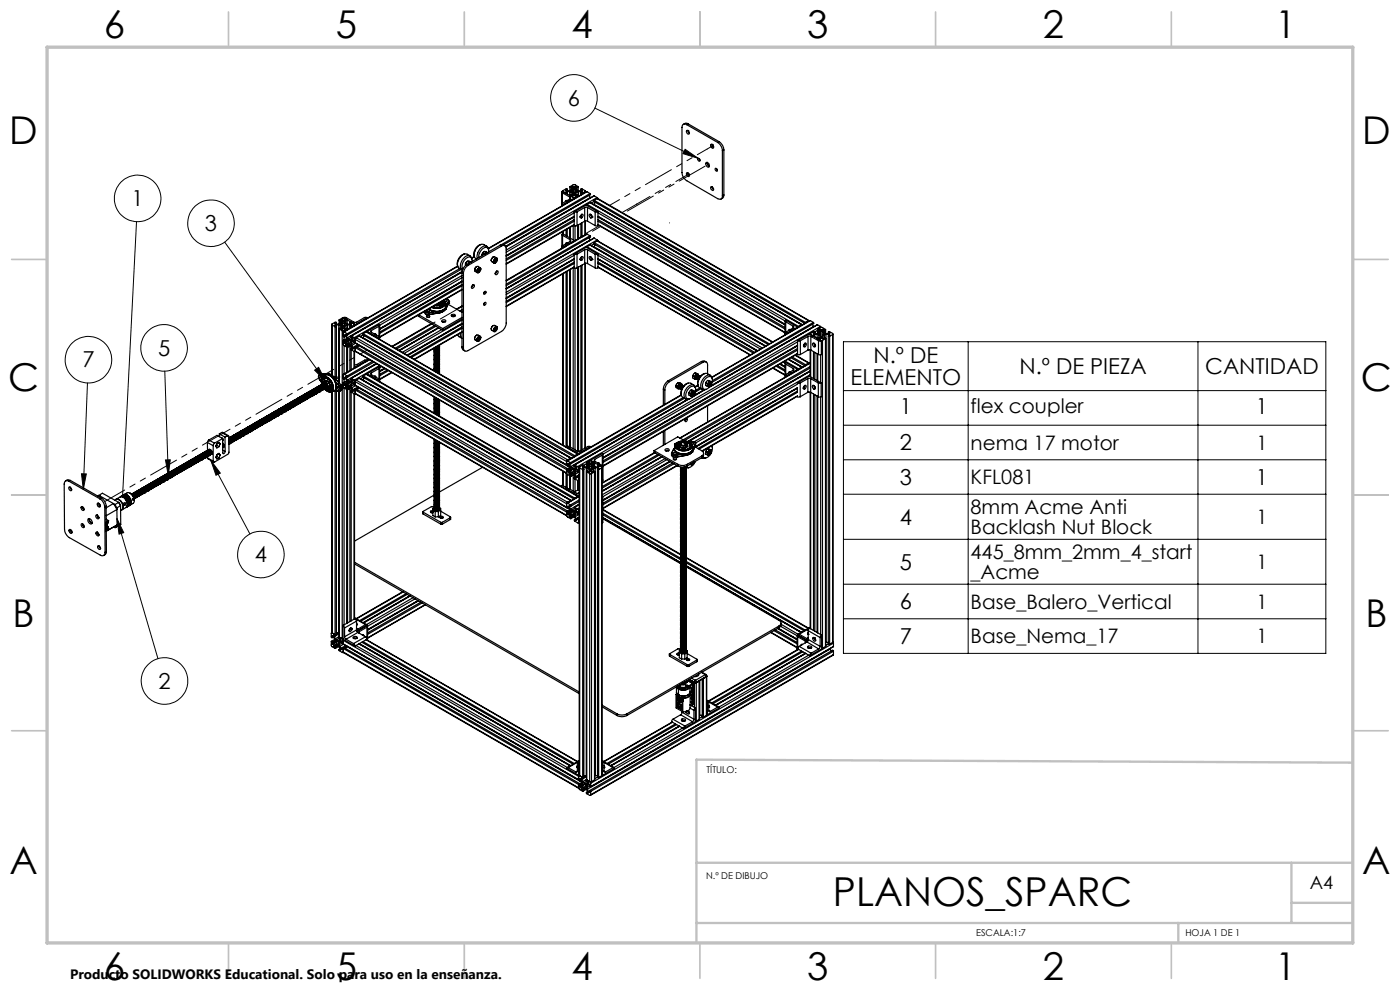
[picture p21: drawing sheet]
<svg xmlns="http://www.w3.org/2000/svg" width="297mm" height="210mm" viewBox="0 0 297 210" stroke-linecap="round" stroke-linejoin="round" font-family="sans-serif">
<defs><g id="words">
<text font-size="8.5" x="176.7" y="192.2">PLANOS_SPARC</text>
<g font-size="8.1">
<text x="22" y="8">6</text>
<text x="71.2" y="8">5</text>
<text x="121.2" y="8">4</text>
<text x="171.3" y="8">3</text>
<text x="221.3" y="8">2</text>
<text x="270.5" y="8">1</text>
<text x="2" y="30.5">D</text>
<text x="289" y="30.5">D</text>
<text x="1.7" y="83">C</text>
<text x="288.7" y="83">C</text>
<text x="2.7" y="133">B</text>
<text x="289.7" y="133">B</text>
<text x="2" y="185.5">A</text>
<text x="289" y="185.5">A</text>
<text x="22" y="208">6</text>
<text x="71.2" y="208">5</text>
<text x="121.2" y="208">4</text>
<text x="171.3" y="208">3</text>
<text x="221.3" y="208">2</text>
<text x="270.5" y="208">1</text>
</g>
<g font-size="4.7">
<text x="120.5" y="22.4">6</text>
<text x="27.9" y="43.7">1</text>
<text x="43.5" y="49">3</text>
<text x="17.5" y="77.9">7</text>
<text x="33.5" y="75.4">5</text>
<text x="185.3" y="77.1">N.º DE</text>
<text x="180.5" y="81.6">ELEMENTO</text>
<text x="216.3" y="79.3">N.º DE PIEZA</text>
<text x="255.7" y="79.3">CANTIDAD</text>
<text x="190.9" y="87.8">1</text>
<text x="266.4" y="87.8">1</text>
<text x="190.9" y="95.5">2</text>
<text x="190.9" y="102.9">3</text>
<text x="266.4" y="102.9">1</text>
<text x="190.9" y="111.3">4</text>
<text x="54.1" y="119.3">4</text>
<text x="190.9" y="120.8">5</text>
<text x="190.9" y="129.3">6</text>
<text x="190.9" y="136.6">7</text>
<text x="33.6" y="146.1">2</text>
</g>
<g font-size="4.2">
<text x="205.9" y="87.6">flex coupler</text>
<text x="205.9" y="95.4">nema 17 motor</text>
<text x="266.6" y="95.4">1</text>
<text x="205.9" y="102.7">KFL081</text>
<text x="205.9" y="109.1">8mm Acme Anti</text>
<text x="205.9" y="113.2">Backlash Nut Block</text>
<text x="266.6" y="111.1">1</text>
<text x="205.9" y="118.6">445_8mm_2mm_4_start</text>
<text x="205.9" y="122.7">_Acme</text>
<text x="266.6" y="120.7">1</text>
<text x="205.9" y="129.1">Base_Balero_Vertical</text>
<text x="266.6" y="129.1">1</text>
<text x="205.9" y="136.4">Base_Nema_17</text>
<text x="266.6" y="136.4">1</text>
</g>
<text font-size="3.9" x="277.9" y="188.5">A4</text>
<text font-size="2.9" x="14.9" y="207.6">Producto SOLIDWORKS Educational. Solo para uso en la enseñanza.</text>
<g font-size="2">
<text x="149.8" y="163.9">TÍTULO:</text>
<text x="149.8" y="186.4">N.º DE DIBUJO</text>
<text x="207.1" y="198.6">ESCALA:1:7</text>
<text x="251.5" y="198.6">HOJA 1 DE 1</text>
</g>
</g></defs>
<g fill="none" stroke="#000" stroke-width=".21">
<path d="M126.2 22.9l21.9 10.7M145.3 31.7l2.8 1.9-3.2-1zM29 47l-3 58.3M47.7 51.4l21.4 29.5M35 78.7l.7 22.2M66.7 78.5l.9-.6 1.5 3zM178.9 72.5h102.4v66.1h-102.4zM205.4 72.5v66.1M254.1 72.5v66.1M18.6 81.2l-.9 22.6M35.1 97.6l1-.1-.4 3.4zM44.7 97.7l2 2.7-.9 .4z"/>
<path d="M44.7 97.7l8.3 15.6M178.9 82.9h102.4M178.9 90.2h102.4M178.9 97.5h102.4M17.3 100.5h1l-.6 3.3zM24.8 110l8.7 29.7M24.8 110l1.4 3-.9 .3zM178.9 104.8h102.4M178.9 114.4h102.4M178.9 123.9h102.4M178.9 131.3h102.4"/>
<circle cx="121.8" cy="20.8" r="4.9"/>
<circle cx="29.2" cy="42.1" r="4.9"/>
<circle cx="44.8" cy="47.4" r="4.9"/>
<circle cx="18.8" cy="76.3" r="4.9"/>
<circle cx="34.8" cy="73.8" r="4.9"/>
<circle cx="55.3" cy="117.6" r="4.9"/>
<circle cx="34.9" cy="144.4" r="4.9"/>
</g>
<g fill="none" stroke="#c0c0c0" stroke-width=".35">
<path d="M48.5 2.5v7.5M98.5 2.5v7.5M148.5 2.5v7.5M198.5 2.5v7.5M248.5 2.5v7.5M2.5 55h7.5M287 55h7.5M2.5 105h7.5M287 105h7.5M2.5 155h7.5M287 155h7.5M48.5 200v7.5"/>
<path d="M98.5 200v7.5M148.5 200v7.5M198.5 200v7.5M248.5 200v7.5"/>
</g>
<path d="M287 161.8l-139.3-.7v38.9M147.7 195.8h139.3M147.7 183h139.3M250 195.8v4.2M274 183v12.8M274 191.5h13" fill="none" stroke="#c0c0c0" stroke-width=".5"/>
<path d="M10 10h277v190h-277z" fill="none" stroke="#c0c0c0" stroke-width=".7"/>
<path d="M66.7 78.5l.9-.6 1.5 3zM145.3 31.7l2.8 1.9-3.2-1zM24.8 110l1.4 3-.9 .3zM17.3 100.5h1l-.6 3.3zM35.1 97.6l1-.1-.4 3.4zM44.7 97.7l2 2.7-.9 .4zM25.8 105a.37 .37 0 0 0 .2 .6v-.3v.3a.35 .35 0 0 0 .3-.4 .35 .35 0 0 0-.5-.2z" fill="#000"/>
<g fill="none" stroke="#000" stroke-width=".25">
<path d="M120.9 39.6v.9M121.2 39.7l-.3-.1 .8-.5 1 .5-.3 .1M121.2 39.7v.7M121.4 39.6h.2v.4l-.4 .4M121.4 39.6l-.2 .1M121.4 39.6v.6M122.2 39.6h-.3v.4l.5 .4M122.2 39.6l.2 .1M122.2 39.6v.6M122.4 39.7v.7M122.7 39.6v.9M145.7 36.6a.47 .47 0 0 1 .5 .3 .47 .47 0 0 1-.1 .6 .58 .58 0 0 1-.4-.9z"/>
<path d="M145.7 27.7a.42 .42 0 0 1 .5 .2 .42 .42 0 0 1-.2 .6l-.4-.5zM145.7 26.4a.62 .62 0 0 0-.7 0 .62 .62 0 0 0-.3 .6v9.6a2.07 2.07 0 0 0 1 1.7l6.6 3.8a.6 .6 0 0 0 .7 .1 .6 .6 0 0 0 .2-.7M145.7 26.4l6.6 3.8M145.9 27.7h.1M145.9 27.7l.4 .5M145.9 36.6l.4 .6M146 26.3l-.6-.2-.4 .3M146 26.3l-.3 .1M146 26.3l6.5 3.7M148 33.6a.34 .34 0 0 1 .4 .2 .34 .34 0 0 1 0 .4l-.3-.2zM148.3 33.6l.2 .4M149.8 34.5a.6 .6 0 0 1 .6 .3 .6 .6 0 0 1-.1 .7 .74 .74 0 0 1-.5-1z"/>
<path d="M150 34.5l.1 .5 .4 .3M150.8 39.6a.49 .49 0 0 1 .5 .3 .49 .49 0 0 1-.1 .5 .57 .57 0 0 1-.4-.8zM150.8 30.6a.48 .48 0 0 1 .5 .3 .48 .48 0 0 1-.1 .5 .55 .55 0 0 1-.4-.8zM151.1 30.6h.1M151.1 30.6l.3 .6M151.1 39.6l.3 .6M151.8 35.7a.31 .31 0 0 1 .4 .2 .31 .31 0 0 1-.3 .4l-.2-.3zM152 35.8l.2 .3M152.3 30.2a2.28 2.28 0 0 1 .9 1.8M152.5 30a2.19 2.19 0 0 1 1.1 1.8M152.5 30l-.2 .2M153.2 32v9.5"/>
<path d="M153.6 31.8l-.4 .2M153.6 31.8v9.6M97.1 56.5l-24.1 13.9M97.5 57l-23.8 13.8M97.8 57.1l-24.1 13.9M98 59.6l-17.5 10.2M98 57.7l-23.5 13.6M98 57.8l.3 .2M98 57.8v15.8M98 58.4l-22.9 13.2M98 58.9l-17.5 10.1M98 57.6l-24.3 14"/>
<path d="M98 59.8l-17.5 10.1M98.3 58v15.8M98.6 53.9a2.16 2.16 0 0 0-1.5 2.5l-24.2 14M98.7 56l.3 .1M98.9 55.7l-.2 .3M99 55.7h-.1M99 56.1a2.07 2.07 0 0 0-1 1.7M99 56.1l.3 .2M99.1 55.4l-.2 .3M99.1 55.4h.5l.3 .2M99.1 55.4l.4 .3M99.3 56.3a2.14 2.14 0 0 0-1 1.7"/>
<path d="M99.4 55.4a.66 .66 0 0 0-.6 .9l-.1-.3M99.5 55.7l-.2 .2M99.5 55.7h.2M99.7 55.7l-.3 .2M99.7 55.7h.1M99.7 54.3l-.6-.4a1.79 1.79 0 0 0-2 1.7v.9l.2 .4 .7 .3M100 54.7a.84 .84 0 0 0-.7-.6 .84 .84 0 0 0-.8 .6 2.03 2.03 0 0 0-.6 2.5l.2 .1M100 54.7l.1 .3M100.1 55.4a.72 .72 0 0 0-.4-.9 .72 .72 0 0 0-.9 .3 1.98 1.98 0 0 0-.6 2.3M100.6 54.5l-.6 .3M100.7 57.3h.1M101.1 56.5l-.3 .4-.1 .4"/>
<path d="M101.4 57.4l.1 .2M101.4 57.5l.1 .1M101.4 57.4h.1M101.4 57.4l.3 .1M101.5 57.2l-.1 .2M101.6 56.9l.1-.1a.5 .5 0 0 1 .2 .7 .5 .5 0 0 1-.7 .2v-.5zM101.7 57.5l-.2 .1M101.7 57l-.3 .4M101.7 57l.1 .2M101.7 57l-.1 .1 .2 .1M101.8 57.2l-.1 .3M101.8 56.8l-.4-.3a.73 .73 0 0 0-.6 1.1l.4 .2"/>
<path d="M102 56.9v.2M102 56.9a.57 .57 0 0 0-.8 .2 .57 .57 0 0 0 .2 .8l.2-.1M102.1 51.8a2.11 2.11 0 0 0-1.5 2.6l-.6 .3M102.4 53.8l-.1 .3M102.4 53.8l.3 .2M102.6 53.5l-.1 .1M102.8 53.4a.7 .7 0 0 0-.5 .8l.1-.4M102.8 53.3l-.4 .5M102.8 53.3l.1 .1M102.8 53.3l.4 .2M102.9 53.4h.1M102.9 53.4l.5 .2"/>
<path d="M103 53.8l-.2 .1M103 53.8l-.1 .1M103.2 53.5l-.2 .3M103.2 53.5l.1 .1-.3 .2M103.3 52.2l-.6-.3a1.87 1.87 0 0 0-2.1 1.9v.7l.5 .4M103.6 52.7a.86 .86 0 0 0-.8-.6 .86 .86 0 0 0-.8 .5 2.48 2.48 0 0 0-.8 2.2M103.6 52.7v.2M103.6 53.4a.74 .74 0 0 0-.3-.9 .74 .74 0 0 0-1 .3 2.38 2.38 0 0 0-.7 1.8M104.2 55.1l.1 .3 .5 .4M104.2 55v.3M104.6 54.5l-.4 .5M104.9 55.4l.1 .2"/>
<path d="M104.9 55.4h.1M104.9 55a.34 .34 0 0 1 .5-.2 .34 .34 0 0 1 .1 .5 .39 .39 0 0 1-.3 .5 .39 .39 0 0 1-.5-.3zM105 55.2l-.1 .1M105 55.2l.3 .2M105 55.2l-.1 .2M105 55.1v.1M105.1 55.8h.1M105.2 55l.1 .1M105.2 55l-.2 .2M105.2 55h-.1M105.3 55.4l-.3 .2M105.3 57.5h.1a.4 .4 0 0 1 .2 .5 .4 .4 0 0 1-.5 .2z"/>
<path d="M105.3 55.1v.3M105.4 57.5l-.3 .6M105.4 54.7l-.5-.2h-.3l-.4 .6M105.5 55v-.2a.57 .57 0 0 0-.7 .3 .57 .57 0 0 0 .1 .7h.2M105.5 55v.1M106.1 52l.3 .2M106.1 52l-7.1 4.1M106.4 52.2a.6 .6 0 0 1 .7-.1 .6 .6 0 0 1 .3 .7v15.7a2.28 2.28 0 0 1-1 1.8l-7.1 4.1a.6 .6 0 0 1-.7 0 .6 .6 0 0 1-.3-.6M106.4 52.2l-7.1 4.1M106.8 52h-.7M106.8 52l.3 .1M119.2 40.7v3"/>
<path d="M119.2 49.7v2.9M119.3 43.1l-.1 .1 .1 .3M119.3 40.9l-.1-.1 .1-.2 2.5 1.4M119.3 40.9v2.2M119.3 43.5v.1M119.3 40.9l1.6 .9M119.3 52.1l-.1 .2 .1 .2M119.3 49.9l-.1-.2 .1-.1 2.5 1.4M119.3 49.9v2.2M119.3 52.5v.1M119.3 49.9l1.7 1M119.4 40.5v.1"/>
<path d="M119.4 49.1v.5M119.4 58.1v36.3M119.5 49.1v.5M119.5 58.1v36.3M120.1 40.3l.1 .2 1-.1M120.1 40.3v.1M120.1 48.7v1.3M120.1 57.7v37.1M120.2 40.6h.7M120.2 40.6v.2M120.2 42.5v.1M120.3 42.6h-.3l-.1 .1"/>
<path d="M120.3 42.6h.1M120.3 40.2l-.2-.2-.7 .5 .1 .2 .8 .3-.2-.3 .1-.1M120.3 51.6h-.3v.1M120.3 51.6h.1M120.3 40.2l-.2 .1M120.3 40.2v.3M120.3 40.1v.4M120.3 40.9v.3M120.3 48.6v1.6M120.3 57.6v37.1M120.9 40.6l.3 .1M120.9 40.6v.9"/>
<path d="M120.9 48.3v2.1M120.9 57.2v37.5M120.9 41.8v.4M120.9 41.4v.1M120.9 48.3v2.2M120.9 57.2v37.6M120.9 42.2l-1.6 .9M121 50.9v.3M121 51.2l-1.7 .9M121 48.2v2.3M121 57.2v37.6M121.2 41.4l-.3 .1 .7 .4h.4"/>
<path d="M121.2 41.4l.3 .1 .1-.1M121.2 40.7l.3 .2M121.2 40.7v.7M121.5 40.5a.3 .3 0 0 1 .3-.2 .3 .3 0 0 1 .2 .4h-.4zM121.5 40.9l.1 .6M121.5 40.9v.6M121.5 40.4v.3M121.6 47.9v3M121.6 56.8v38.4M121.8 44.9h.6M121.8 44.9v3h.6M121.8 53.9h.6"/>
<path d="M121.8 53.9v2.9h.6M121.8 45.9l-14.4 8.4M121.8 46.6l-14.4 8.3M121.8 47.7l-14.4 8.3M121.8 54.9l-14.4 8.3 14.4-8.3M121.8 55.6l-14.4 8.3M121.8 56.7l-14.4 8.3M121.8 53.9l2.6-1.5 2.5 1.5M121.8 42v.1M121.8 44.9l2.6-1.4 2.5 1.4M121.8 42l-2.5 1.5M121.8 45.1l-14.4 8.4"/>
<path d="M121.8 45.9l-14.4 8.3M121.8 46.9l-14.4 8.3M121.8 47.6l-14.4 8.3M121.8 46l-14.4 8.4M121.8 54.1l-14.4 8.4M121.8 55.9l-14.4 8.3M121.8 56.6l-14.4 8.3M121.8 55l-14.4 8.4M121.8 51l-2.5 1.5M121.8 51v.1M122 41.9v.2M122 47.9v3.1"/>
<path d="M122 56.9v38.5M122.1 40.9l-.1 .6 .4-.1M122.1 40.9v.6M122.4 40.4l.3 .1M122.4 41.4h.3l-.1 .1M122.4 40.7l-.3 .2M122.4 40.7v.7M122.4 44.9v3M122.4 53.9v2.9M122.6 41.5l-.6 .4M122.6 41.5v.2M122.6 47.8v2.9"/>
<path d="M122.6 56.7v39M122.7 41.4v.3M122.7 47.7v3M122.7 56.7v39M122.7 40.6l-.3 .1M122.7 40.6h.7M122.7 40.6v1M122.7 47.7v2.9M122.7 56.6v39.1M123.1 46h.1M123.1 55h.1M123.1 46l.3 .2"/>
<path d="M123.1 55l.3 .2M123.2 40.1v.4M123.2 40.9v.4M123.2 47.4v2.9M123.2 56.4v39.2M123.3 40.2l.1-.2 .7 .4v.3M123.3 40.2l.2 .1M123.3 40.2v.3M123.4 40.6l.1 .1-.3 .3h.3M123.4 45.7l-.3 .2M123.4 54.7l-.3 .1M123.4 40.6v.2"/>
<path d="M123.4 45.5a.37 .37 0 0 0-.3 .3 .37 .37 0 0 0 .3 .4M123.4 45.5l.1-.1a.42 .42 0 0 1 .2 .5 .42 .42 0 0 1-.3 .3M123.4 45.5l-.3 .5M123.4 54.5a.37 .37 0 0 0-.3 .3 .37 .37 0 0 0 .3 .4M123.4 54.5l.1-.1a.42 .42 0 0 1 .2 .4 .42 .42 0 0 1-.3 .4M123.4 54.5l-.3 .5M123.5 40.3l-.1 .2h-.7M123.5 40.3v.1M123.5 41v.2M123.5 47.2v3M123.5 56.2v39.2M124 44h.6"/>
<path d="M124 46.9h.6M124 53h.6M124 55.9h.6M124 44l-1.6 .9M124 44v2.9M124 53v2.9M124 46.9l-1.6 1M124 53l-1.6 .9M124 55.9l-1.6 .9M124.1 40.7l-.6 .3M124.1 40.7v.1M124.1 46.9v2.9"/>
<path d="M124.1 55.9v39.2M124.2 40.5v.3M124.2 46.9v2.9M124.2 55.8v39.2M124.5 40.7l-20.9 12M124.5 49.7l-17.1 9.8M124.5 52.3l-.1 .2M124.5 43.3l-.1 .2M124.5 40.7l.7 .4M124.5 49.7l.7 .3M124.5 43.3l44.9 25.9M124.5 40.7l-20.9 12.1"/>
<path d="M124.5 49.7l-17.1 9.9M124.5 52.3l37.2 21.5M124.6 44l1.7 .9M124.6 44v2.9M124.6 53v2.9M124.6 46.9l1.7 1M124.6 53l1.7 .9M124.6 55.9l1.7 .9M125 41.4l.2 .5M125 50.4l.2 .5M125.2 41.1v.2l-18.4 10.7M125.2 50l.1 .3-17.9 10.3"/>
<path d="M125.2 52l37.2 21.4M125.2 43l44.9 25.9M125.2 52l-.7 .3M125.2 43l-.7 .3M125.2 43l44.8 25.9M125.2 41.1l-18.9 10.8M125.2 50l-17.8 10.3M125.2 52l37.1 21.4M125.2 41.9h.1M125.2 50.9h.1M125.2 41.9l-18 10.4M125.2 50.9l-17.8 10.3"/>
<path d="M125.3 45.5l-.1-.1a.42 .42 0 0 0-.2 .5 .42 .42 0 0 0 .3 .3M125.3 45.5a.37 .37 0 0 1 .3 .3 .37 .37 0 0 1-.3 .4M125.3 45.5l.3 .5M125.3 54.5l-.1-.1a.42 .42 0 0 0-.2 .4 .42 .42 0 0 0 .3 .4M125.3 54.5a.37 .37 0 0 1 .3 .3 .37 .37 0 0 1-.3 .4M125.3 54.5l.3 .5M125.3 54.7l.3 .1M125.3 45.7l.3 .2M125.6 46h.1M125.6 55h.1M125.6 46l-.3 .2M125.6 55l-.3 .2"/>
<path d="M126 51.7l37 21.4M126 42.7l44.7 25.9M126 42.7l-.6 .4M126 51.7l-.6 .4M126 43.3v.1M126 52.3v.1M126 52.3l36.5 21.1M126 43.3l44.3 25.6M126 41.5l-18.7 10.8M126 50.5l-18.6 10.7M126 51.5v.2M126 42.5v.2"/>
<path d="M126 41.5l.7 .4M126 50.5l.7 .4M126 42.5l44.9 25.9M126 41.5l-18.7 10.9M126 50.5l-18.6 10.8M126 51.5l37.2 21.4M126.3 44.9h.6M126.3 53.9h.6M126.3 44.9v3M126.3 53.9v2.9M126.3 51.9l-.3 .4M126.3 42.9l-.3 .4"/>
<path d="M126.7 41.9l.2 .2M126.7 50.9l.2 .2M126.7 51.1l37.2 21.4M126.7 42.1l45 25.9M126.7 51.1l-.7 .4M126.7 42.1l-.7 .4M126.7 42.1l44.8 25.9M126.7 41.9l-19.3 11.1M126.7 50.9l-19.3 11.1M126.7 51.1l37.2 21.5M126.9 44.9v3h-.6M126.9 53.9v2.9h-.6"/>
<path d="M126.9 45.1l39.6 23v2.9M126.9 54.9l33.8 19.5M126.9 55.6l33.2 19.1M126.9 56.7l32.2 18.6M126.9 45.9l39.6 23M126.9 46.6l39.6 22.9M126.9 47.7l39.6 22.9M126.9 54.1l34.4 19.9M126.9 55.9l32.9 19M126.9 56.6l32.3 18.7M126.9 55l33.7 19.5M126.9 45.9l39.6 22.9"/>
<path d="M126.9 46.9l39.6 22.9M126.9 47.6l39.6 22.9M126.9 46l39.6 22.9M153.6 41.4l-.1 .4-.5 .4M153.6 41.4l-.4 .1M67.8 79.5v.1M67.8 79.6a.59 .59 0 0 0 0 1M67.8 79.5l-.1 .1M68.2 79.4l-.5 .2M68.2 79.4h.1M68.2 79.4l-.4 .1M68.7 79.5l-.2 .5"/>
<path d="M68.7 79.5h.1M68.7 79.5l-.9 .1M68.8 79.5l-.3 .5M68.8 79.5h-1M68.8 79.5l-.3 .4M68.8 79.5h.5M68.8 79.5h.1M69.3 79.5h.5l.8 .7M69.6 79.3l.6 .2 .7 .5M69.6 79.3h.1M69.6 79.3l-1.4 .1M69.6 79.3l-.3 .2"/>
<path d="M70.4 68.8v10.8M70.4 68.9l.7 .4M70.4 68.9v10.7M71.1 68.6l.1 .1 1-.1M71.1 68.6v.1M71.1 69.3v11M71.2 68.9l-.1 .2 .3 .1-.3 .1M71.2 68.9h.7M71.2 68.9v.2M71.3 68.5l-.1-.2-.8 .4v.2M71.3 68.5l-.2 .1M71.3 68.5v.2"/>
<path d="M71.4 68.4v.3M71.4 69.2v11.4M71.9 68.9l.3 .1M71.9 68.9v12.3M71.9 67.9v.8M71.9 69.7v11.5M72 69.8l.6 .4M72 69.8v11.5M72.2 68l-.3-.1 .7-.5h.4l.7 .5-.3 .1M72.2 69.7h-.2v.1M72.2 69l.3 .2M72.2 68v.6"/>
<path d="M72.2 69v.7M72.4 67.8l.2 .1v.4l-.4 .3M72.4 67.8l-.2 .2M72.4 67.8v.7M72.5 69.2l.1 .1v.5l-.4-.1M72.5 69.2v.6M72.5 68.7h.6a.34 .34 0 0 1-.3 .3 .34 .34 0 0 1-.3-.3zM72.5 68.7v.3M72.6 70.2h.4M72.6 70.2v65.3M72.8 67.4l.6-.1 1.9 1.1 .4-.1 1.6-1 .6 .1M72.8 67.4l2.6 1.5"/>
<path d="M72.8 67.4h.1M73 70.2v.1M73 71.5v.6M73 73.3v6M73 70.4h-.2v1h.3M73 79.4h-.2v1h.3M73 70.4l.7 .4M73 79.4l.7 .4M73.1 72.4l-.2-.2-.1 .9 .9 .6M73.1 71.1h.1l.5 .9-.1 .6-.4 .2-.1-.2M73.1 71.1v.3M73.1 72.4v.2"/>
<path d="M73.1 69.2l-.1 .1v.5l.4-.1M73.1 69.2v.6M73.2 71.1h-.1M73.2 67.8l-.2 .1v.5l.4 .2M73.2 67.8l.2 .2M73.2 67.8v.7M73.3 71.3l-.2 .1M73.3 71.3l-.3 .2M73.4 71.1l.3 .5M73.4 68v.6M73.4 69.7h.2v.1M73.4 69l-.3 .2"/>
<path d="M73.4 69v.7M73.4 73.3l.3 .1M73.6 79.9l-.2 .1M73.6 71l-.2 .1M73.6 71.8l-.8 .4M73.6 69.8l-.6 .4M73.6 69.8v.2M73.6 73.7v5.3M73.7 70.8v.2l-.3-.1v.2M73.7 73.4v.3M73.7 79.8l.1 .2-.4-.1v.1M73.7 67.9v.8"/>
<path d="M73.7 69.7v.2M73.7 73.7v5.2M73.7 72l-.6 .4M73.7 72.3l-.6 .3M73.7 71.6l.2 .3M73.7 68.9l-.3 .1M73.7 68.9h.7M73.7 68.9v1M73.9 72.2a.31 .31 0 0 1 .4 .2 .31 .31 0 0 1-.2 .4l-.2-.2zM73.9 71.9l.4 .2M74 73l-.6 .3M74.1 72.2l-.3 .1"/>
<path d="M74.2 68.4v.3M74.2 69.2v.4M74.2 73.4v5.2M74.3 73.1l.5 .8v.2M74.3 73.1l-.6-.2-.4 .2 .1 .2M74.3 73.1l-.6 .3M74.3 68.5l.1-.2 .7 .4v.2M74.3 68.5l.2 .1M74.3 68.5v.2M74.4 68.9l.1 .1-.3 .3h.3M74.4 68.9v.2M74.4 73.3l-.7 .4v5.2"/>
<path d="M74.5 68.6l-.1 .1-1-.1M74.5 68.6v.1M74.5 69.3v.2M74.5 73.3v.6M74.5 74.1v4.3M74.5 71.5l.4 .4-.6 .2M74.5 71.3v.2M74.5 72.6l.1-.3 .4-.1 .1 .4M74.5 72.9l.1 .4M74.5 74v.2l.7 .4 .2-.1M74.5 71.3l.6 .3M74.5 72.6v.3"/>
<path d="M74.5 74l.3 .1M74.5 71.5l-.6 .4M74.6 73.3l.4 .5M74.8 73.8l-.3 .1M74.8 73.8l-.3 .2M74.8 71.7l-.5 .4M74.9 74l-.1 .1M75.1 68.9l-.6 .4M75.1 68.9v.2M75.1 74.5v3.6M75.1 72.2l-.6 .4M75.1 71.6l.3 .4"/>
<path d="M75.1 72.6l.2 .2 .1-.1M75.1 72.6l-.6 .3M75.1 73.7l-.1 .1M75.2 68.8v.3M75.2 74.6v3.5M75.2 77.7l.2 .1M75.3 72.8h.1M75.4 73.7l-.2-.2-.1 .4-.1-.1M75.4 72.7v.1M75.4 73.7l.1-.2 44.9 25.9M75.4 74.5l44.8 25.9M75.4 68.9v.1"/>
<path d="M75.4 72v.7M75.4 73.7v.8M75.4 72l44.8 25.9M75.4 72.7l44.8 25.9M75.4 73.7l44.8 25.9M75.4 74.5l44.8 25.8M75.4 74.5l-.1 .1M75.4 72.8l44.8 25.9M75.4 77.8v.1M75.4 72.8l-.8 .5M75.6 71.6l-.2 .4M75.6 71.6l44.8 25.9"/>
<path d="M75.9 73.1l-.7 .4M76 73.3l-.4 .3M76.1 73.3l44.8 25.8M76.1 73.3l-.3 .4M76.1 73.2v.1M76.2 71.3l44.9 25.9M76.2 71.3l-.6 .3M76.2 71.3l44.8 25.9M77 71l44.8 25.9M77 71l-.6 .4M77 71.6v.1M77 71.6l44.2 25.6"/>
<path d="M77 70.8v.2M77 79.8l-.1 .2 44.9 25.9M77 79.8l44.9 25.8M77 70.8l44.9 25.9M77.3 71.2l-.3 .4M77.7 70.4l45 25.9M77.7 79.4l45 25.9M77.7 70.4l-.7 .4M77.7 70.4l44.8 25.9M77.7 79.4l44.8 25.9M77.7 79.4l-.7 .4M77.9 79.3l2.5 1.4"/>
<path d="M77.9 67.4v.1M77.9 70.3v.1M77.9 79.3v.1M77.9 70.3l2.5 1.4M77.9 67.4l-2.5 1.5M77.9 76.4l-.4-.1-1.9 1.1h-.4M77.9 76.4v.1M77.9 76.4l-2.5 1.4M78.3 76.3l-5.4 3.1M78.4 76.3l-5.4 3.1M78.8 79.1v.4M78.8 70.1v.4"/>
<path d="M78.8 79.5l1.6 .9M78.8 70.5l1.6 .9M79 76.7l-5.3 3.1M79.3 76.8l-5.6 3.2M79.4 79.8h.3l.1 .2M79.4 79.8h.1M79.4 70.8h.3l.1 .2M79.4 70.8h.1M79.4 79.8v.1M79.8 77.1l-6.1 3.5M79.9 77.2l-5.4 3M80.4 78.2l.1-.1-.1-.3-2.5 1.5"/>
<path d="M80.4 71.4l.1 .1-.1 .2M80.4 69.2l.1-.1-.1-.2-2.5 1.4M80.4 78.2l-1.6 .9M80.4 69.2v2.2M80.4 71.7v.2M80.4 78.2v2.2M80.4 69.2l-1.6 .9M80.5 69v3M80.5 77.5l-5.4 3.1M80.9 77.7l-.4 .3v3M81.6 78.1l-1.1 .6M81.6 78.1l-1.1 .7"/>
<path d="M81.7 78.2l-1.2 .6M82.2 78.5l-1.7 .9M82.4 78.6l-1.9 1.1M83 79l-2.5 1.4M83.1 79l-2.6 1.5M88.6 66.9l.2 .2M88.8 67.1v-.3l5.1 2.9M88.8 67.1l5.1 3M90.1 66l.2 .2 .7 .1M90.3 66.6l.7 .1M90.5 65.9a.33 .33 0 0 1 .4-.2 .33 .33 0 0 1 .2 .4h-.5zM90.5 67.1a.39 .39 0 0 1 .7 .1 .36 .36 0 0 1-.4 .2 .36 .36 0 0 1-.3-.3z"/>
<path d="M90.6 67.3h.4M90.7 66.1h.2M91 66.3h.1M91 66.7h.1M91.1 66.3h-.6l-.4-.3a.67 .67 0 0 0 1 .7M91.1 66.3v.4M91.5 68.6l-8.4 4.9M91.5 65.2a2.32 2.32 0 0 0 3-.7l-.1-.5-.3-.3a.78 .78 0 0 1 .4 .9 .78 .78 0 0 1-.7 .6 2.93 2.93 0 0 1-2.2 0M91.6 68.7l-8.4 4.8M92.1 78.1l.2 .2h.4M92.1 77.2l.2 .2 .4-.1M92.1 75.3l.2 .2h.4"/>
<path d="M92.1 77.9v.1M92.1 77h.1M92.1 76v.1M92.1 75.1h.1M92.1 74.1v.1M92.1 77.4v.1M92.1 75.6h.1M92.1 74.6v.1M92.1 78.6h.1M92.1 77.6v.1M92.1 76.7v.1M92.1 75.8h.1"/>
<path d="M92.1 73.9v.1M92.1 76.3l.2 .1h.4M92.1 74.4l.2 .2 .4-.1M92.1 74.4h.1M92.1 74.9h.1M92.1 76.5h.1M92.1 78.4h.1M92.2 69.1l-8.3 4.8M92.4 66.1l-.6-.1-.9-.5 .7 .4 .9 .2M92.4 66.1h.1M92.4 66.1l-1.4 .2M92.5 69.2l-8.4 4.8"/>
<path d="M92.5 66.1l-1.4 .2M92.7 73.6l-.2 .1M92.9 78.9l-.2 .1M92.9 78l-.6 .1M92.9 77l-.4 .2-.2-.1M92.9 76.1l-.6 .1M92.9 75.1l-.6 .2M92.9 74.2l-.6 .1M92.9 78.4l-.6 .1M92.9 77.5l-.4 .1h-.2M92.9 76.5l-.6 .2M92.9 75.6l-.4 .2-.2-.1"/>
<path d="M92.9 74.7l-.6 .1M92.9 73.7l-.4 .2-.2-.1M93 78.6l-.6 .2M93 76.7l-.7 .2M93 75.8l-.5 .2-.2-.1M93 74.9l-.7 .1M93 69.5l-8.4 4.8M93 69.5l-8.3 4.9M93.1 69.6l-8.4 4.8M93.1 73.3l-.5 .2M93.2 78.9v.4v-.3M93.2 78.5v.2l-.3 .4"/>
<path d="M93.2 77.5a.69 .69 0 0 1-.4 .7 .69 .69 0 0 1-.7-.1l.1-.1M93.2 76.6a.62 .62 0 0 1-.3 .6 .62 .62 0 0 1-.8-.1h.1M93.2 75.7a.69 .69 0 0 1-.4 .6 .69 .69 0 0 1-.7-.1h.1M93.2 74.7a.69 .69 0 0 1-.4 .7 .69 .69 0 0 1-.7-.1l.1-.1M93.2 73.8a.69 .69 0 0 1-.4 .6 .69 .69 0 0 1-.7 0l.1-.1M93.2 79.2v.1M93.2 78.3l-.1 .4-.5 .2M93.2 77.3a.64 .64 0 0 1-.4 .7 .64 .64 0 0 1-.7-.2l.4 .1 .5-.2M93.2 76.4a.66 .66 0 0 1-.4 .6 .66 .66 0 0 1-.7-.1h.1M93.2 75.5a.66 .66 0 0 1-.4 .6 .66 .66 0 0 1-.7-.1l.1-.1M93.2 74.5a.66 .66 0 0 1-.4 .6 .66 .66 0 0 1-.7-.1h.1M93.2 73.6a.66 .66 0 0 1-.4 .6 .66 .66 0 0 1-.7-.1h.4l.5-.2"/>
<path d="M93.2 78a.68 .68 0 0 1-.4 .6 .68 .68 0 0 1-.7 0l.1-.1M93.2 77.1a.68 .68 0 0 1-.4 .6 .68 .68 0 0 1-.7-.1h.1M93.2 76.2a.64 .64 0 0 1-.4 .5 .64 .64 0 0 1-.7 0l.1-.1M93.2 75.2a.68 .68 0 0 1-.4 .6 .68 .68 0 0 1-.7 0l.1-.1M93.2 74.3a.71 .71 0 0 1-1.1 .6l.1-.2M93.2 73.4a.68 .68 0 0 1-.4 .6 .68 .68 0 0 1-.7-.1l.1-.1M93.2 78.7l-.2 .5M93.2 77.8a.7 .7 0 0 1-1.1 .5h.1M93.2 76.9a.7 .7 0 0 1-1.1 .5l.1-.1M93.2 75.9a.7 .7 0 0 1-1.1 .6l.1-.1M93.2 75a.7 .7 0 0 1-1.1 .5h.1M93.2 74.1a.7 .7 0 0 1-1.1 .5l.1-.1"/>
<path d="M93.2 78.6h.1M93.2 77.6v.1M93.2 76.7v.1M93.2 74.9h.1M93.2 78.4v.1M93.2 77.5h.1M93.2 75.6v.1M93.2 73.8h.1M93.2 78.8v.1M93.2 76.9v.1M93.2 76v.1M93.2 75.1h.1"/>
<path d="M93.2 74.1v.1M93.2 73.2a.83 .83 0 0 1-1 .6M93.2 78.1l-.1 .4M93.2 77.2l-.1 .4M93.2 76.2l-.1 .5M93.2 75.3l-.1 .4M93.2 73.4l-.1 .5M93.2 74.4l-.1 .4M93.2 64.7l-.9 .1M93.2 66.3h.1M93.2 66.3l-2.2 .4M93.2 66v.3"/>
<path d="M93.2 73.9v.1M93.2 74.4h.1M93.2 74.7h.1M93.2 75.8h.1M93.2 76.6h.1M93.2 77.9h.1M93.2 66l-.7 .1M93.3 64.2l-.2 .1M93.4 64.7v.1M93.4 64.8h.1M93.4 64.7h.1M93.5 64.4h.1"/>
<path d="M93.5 64.4l-.3 .3M93.5 64.4a.84 .84 0 0 1-1.2 .4M93.5 64.3l-.3 .4M93.5 64.7h.1M93.5 64.1v.3M93.5 64.8h.1M93.5 64.6l.2 .1-.1-.1M93.5 64.6l-.1 .1M93.5 64.7l.1 .1M93.5 64.5h.1M93.5 64.5v.1M93.5 64.5l.1 .1"/>
<path d="M93.5 64.5l.3 .1M93.6 64.5h.1M93.6 64.2l.1 .1M93.6 64.8h.1M93.6 64.2h.1M93.6 64.3l.1 .1M93.6 64.3h.1M93.6 64.8h-.1M93.6 64.5v.2M93.6 64.7h.1M93.6 64.6v.1M93.6 64.6h.1"/>
<path d="M93.6 64.6l-.1 .1M93.7 64.6h.1M93.7 64.4l-.1 .1M93.7 64.4v.1M93.7 64.4h.1M93.7 64.3h.1M93.7 64.2v.1M93.7 64.5h-.1M93.7 64.2h-.1M93.7 64.2h.1M93.7 69.9l-8.4 4.8M93.7 68a.46 .46 0 0 1 .5-.2 .46 .46 0 0 1 .3 .4 .46 .46 0 0 1-.4 .1 .46 .46 0 0 1-.4-.3z"/>
<path d="M93.7 64.3h.2l-.2 .1M93.7 64.5h.1M93.7 64.7h.1M93.7 64.3v.1M93.7 64.3h-.1M93.8 64.7h-.1M93.8 64.7h.1M93.8 64.5h.1M93.8 68.3h.7M93.8 63.9l.3 .5M93.8 64.6h.1M93.8 64.4l.1 .1"/>
<path d="M93.8 64.4l-.1 .1M93.8 64.4v.1M93.8 64.6l-.1 .1M93.8 63.9a.65 .65 0 0 1 .3 .7 .65 .65 0 0 1-.6 .4l-.5 .2-1.2-.2M93.8 63.9a.6 .6 0 0 1 .3 .6 .6 .6 0 0 1-.4 .4M93.8 64.2h.1M93.9 64.5h-.1M93.9 64.5h.1M93.9 63.8l.4 .6M93.9 63.8a.77 .77 0 0 1 .2 1 .77 .77 0 0 1-.8 .4l-.8 .1-.7-.2M93.9 69.7v.4M93.9 63.8a.73 .73 0 0 1 .3 .8 .73 .73 0 0 1-.7 .5l-1.1 .2-.7-.2a1.89 1.89 0 0 0 2.5-.7l-.3-.6"/>
<path d="M94.2 63.8a.31 .31 0 0 1 .3-.2 .31 .31 0 0 1 .3 .4h-.4M94.2 64.4l-.1 .4M94.2 68.2l-.2 .1M94.2 64.4h.1M94.4 64h.2M94.5 64.3a1.32 1.32 0 0 1-1.4 1.7 2.74 2.74 0 0 1-2.1-.5M94.5 64.4l.2 .5M94.5 64.3l.2 .5M94.5 64.3l.3 .5M94.5 65.3l-.3 .3-1 .4M94.5 65.6l-.7 .6-.6 .1M94.5 65.6h.1"/>
<path d="M94.5 65.3v.3M94.6 63.4l.4 .1 .2 .5M94.7 64.9l-.2 .4M94.7 64.8v.1M94.8 64.8h-.1M94.9 65l-.1 .1M95 63.5l.2 .2v.3M95.1 64.5l2.9 1.7M95.2 64h.1M95.2 64.3h.1M95.2 64.3l-.7 1.3M95.2 64l-.5 .8"/>
<path d="M95.2 64l-.4 .8M95.2 63.8v.5M95.2 64.2v.1M95.7 66.8a.49 .49 0 0 1 .9 .2 .49 .49 0 0 1-.9-.2zM95.8 67.1h.1M95.8 67.1h.7M96.3 67l-.3 .2M97.1 71h.1M97.7 70.6v.8l.3 .4-.7-.4-.2-.4M98 73.6l.1 .4 .5 .4M98 60.4l-17.5 10M98 61.5l-17.5 10.1"/>
<path d="M98 68.7l-11.6 6.6M98 69.3l-11 6.4M98 66l-.2 .1M98 70.4l-10.1 5.9M98 64.9l-1.2 .7M98 73.6l.3 .2M98 67.3l-4.1 2.4M98 67.7l-4.1 2.4M98 60.6l-17.5 10.1M98 61.4l-17.5 10.1M98 67.9l-12.2 7.1M98 68.6l-11.6 6.7"/>
<path d="M98 69.6l-10.8 6.2M98 65.7l-.5 .3M98 70.4l-10.1 5.8M98 65l-1.1 .6M98 68.7l-11.5 6.7M100.2 60.6l.2-.2a.36 .36 0 0 1 .3 .3 .36 .36 0 0 1-.3 .4l-.2 .1-.2-.1zM100.3 60.4l-.3 .6M100.3 60.4h.1M101.1 71.1l-.4 .4v.4M101.1 71.1h.1M101.4 72l.1 .2M101.4 72h.1"/>
<path d="M101.4 71.5a.35 .35 0 0 1 .6-.1 .35 .35 0 0 1-.1 .6 .36 .36 0 0 1-.4 .4 .36 .36 0 0 1-.3-.4zM101.4 71.8v.1M101.4 71.8l.3 .2M101.5 71.7l-.1 .1M101.6 71.6l.2 .1M101.7 71.6l-.3 .4M101.7 71.6l.1 .1M101.7 71.6h-.1M101.7 72l-.2 .2M101.8 71.7l-.1 .3M101.8 71.3l-.4-.2a.7 .7 0 0 0-.6 1l.4 .3M102 71.6a.35 .35 0 0 0-.4-.3 .35 .35 0 0 0-.3 .3 .39 .39 0 0 0-.2 .6 .39 .39 0 0 0 .5 .1"/>
<path d="M102.7 64.3l.2-.2a.32 .32 0 0 1 .1 .5 .32 .32 0 0 1-.4 .1zM102.7 62l.2-.2a.32 .32 0 0 1 .1 .4 .32 .32 0 0 1-.4 .2zM102.8 61.9l-.2 .3M102.8 64.2l-.2 .3M104.2 69.8h.1M104.6 69.1l-.2 .1-.2 .6M104.9 69.9l.1 .2M104.9 69.8h.1M104.9 69.8l.3 .2M105 69.5a.33 .33 0 0 1 .5-.1 .33 .33 0 0 1-.1 .5l-.2 .3a.3 .3 0 0 1-.4 .1 .3 .3 0 0 1 0-.5zM105 69.7l-.1 .1M105.1 70.3h.1"/>
<path d="M105.2 70l-.2 .1M105.3 69.5v.2M105.3 69.5l-.4 .4 .1 .2M105.3 69.5l-.2 .1 .2 .1M105.3 69.7l-.1 .3M105.4 69.3l-.4-.3a.69 .69 0 0 0-.6 1.1l.4 .2M105.5 69.6l-.1-.3a.64 .64 0 0 0-.6 .4 .64 .64 0 0 0 0 .7l.3-.1M105.5 69.6h.1M147 79.6v.6l.3 .2M147 79.6l.3 .3M147.3 79.9l.1 .2M147.4 79.2l-.4 .4"/>
<path d="M147.4 79.2l.7 .2M147.4 79.2l.3 .1M147.6 79.6l-.2 .5M147.6 79.6l-.3 .3M147.6 79.9v.3l.2 .1M147.7 79.3l-.1 .3M147.7 79.3l.3 .1M147.8 79.6l-.2 .5 .2 .2M147.8 79.6l.3 .1M147.8 79.6l-.2 .4 .1 .3M147.9 79.6h.1M148 79.4l.2 .4"/>
<path d="M148 79.4l-.4 .2M148 79.4h.1M148 79.7h.1M148 79.6h.1M148 79.6l.1 .1M148.1 79.5a.6 .6 0 0 0-.6 .9M148.1 79.7h.1M148.1 79.7a.4 .4 0 0 0-.4 .2 .4 .4 0 0 0 .1 .4M148.1 79.4l.1 .1M148.1 79.8h.2a.4 .4 0 0 0-.3 .2 .4 .4 0 0 0 0 .5l-.1-.4zM148.2 79.7h.1M148.2 79.7a.4 .4 0 0 0-.4 .2 .4 .4 0 0 0 0 .5"/>
<path d="M148.2 79.7a.37 .37 0 0 0-.5-.1 .37 .37 0 0 0-.2 .5l.1 .3h.2M148.2 79.8h.1M148.2 79.8a.47 .47 0 0 0-.3 .6M148.2 79.8a.4 .4 0 0 0-.3 .2 .4 .4 0 0 0 0 .4M148.4 79.9h.1M148.4 79.9a.4 .4 0 0 0-.3 .2 .4 .4 0 0 0 0 .4M148.4 80l-.2 .4M148.8 76.7l.4-.2 .6 .3M148.8 76.7l.3 .2M148.8 76.7l-7.1 4.1M149.1 76.9a.6 .6 0 0 1 .7-.1 .6 .6 0 0 1 .3 .7v1.8M149.1 76.9l-7.1 4.1"/>
<path d="M149.6 79.2a2.05 2.05 0 0 0-1.5 2.6l-.6 .3M150.1 79.3a1.63 1.63 0 0 0-1.9 1.4 1.25 1.25 0 0 0 .2 1.6l.6 .3M150.1 79.3l.6 .3M163.9 78.1l2.6 1.5M164 78.1l2.5 1.4M164.6 77.7l1.9 1.1M164.9 77.5l1.6 1M165.4 77.2l1.1 .7M165.5 77.2l1 .6-1-.6M166.2 76.8l.3 .3v2.9M166.5 76.6l2.9 1.6M166.7 68.3l-.2-.2 .2-.2 2.5 1.5"/>
<path d="M166.7 70.5l-.2 .1 .2 .2M166.7 79.5l-.2 .1 .2 .2M166.7 77.2l-.2-.1 .2-.2 2.5 1.4M166.7 68.3v2.2M166.7 70.8v.2M166.7 77.2v2.3M166.7 79.8v.1M166.7 68.3l1.6 .9M166.7 77.2l1.6 1M167.2 76.2l2.8 1.7M167.2 76.2l2.9 1.6M167.3 76.2l3 1.7"/>
<path d="M167.6 69.9h.1M167.6 78.9h.1M167.6 69.9h-.2l-.1 .2M167.6 78.9l-.2-.1-.1 .3M167.8 75.9l2.9 1.7M168.1 75.7l2.8 1.7M168.3 69.2l.1 .1-.1 .3M168.3 78.2l.1 .1-.1 .2M168.3 69.6l-1.6 .9M168.3 78.5l-1.6 1M168.3 69.2v.4M168.3 78.2v.3"/>
<path d="M168.7 75.4l2.8 1.6M168.8 75.3l2.9 1.7M169.2 72.3h.6M169.2 72.3v2.9h.6M169.2 73.3l-41.3 23.8M169.2 73.9l-41.3 23.9M169.2 75.1l-41.3 23.8M169.2 69.4l-2.5 1.4M169.2 69.4v.1M169.2 78.3v.2M169.2 72.3l2.5-1.5 2.5 1.5M169.2 78.3l-2.5 1.5"/>
<path d="M169.2 72.5l-41.3 23.8M169.2 73.2l-41.3 23.9M169.2 74.3l-41.3 23.8M169.2 75l-41.3 23.8M169.2 73.4l-41.3 23.8M169.4 78.2l-.2 .3M169.4 69.2l-.2 .3M169.8 72.3v2.9M170 77.9l.1 .1M170 68.9l.1 .1M170 77.9l-.6 .3M170 68.9l-.6 .3"/>
<path d="M170.5 73.4l.3 .1M170.5 73.4h.1M170.7 73.1l-.2 .1M170.8 72.8a.34 .34 0 0 1 .3 .3 .34 .34 0 0 1-.2 .4h-.1M170.8 72.8a.42 .42 0 0 0-.3 .4 .42 .42 0 0 0 .2 .4l.1-.1M170.8 72.8l-.3 .6M170.9 77.4l-.1 .2M170.9 68.4l-.1 .2M171.4 71.4h.6M171.4 74.3h.6l1.6 .9M171.4 71.4l-1.6 .9M171.4 71.4v2.9"/>
<path d="M171.4 74.3l-1.6 .9M171.5 77h.2M171.5 68h.2M171.5 77l-.6 .4M171.5 68l-.6 .4M171.9 77l-27.7 15.9M171.9 70.9h.1M171.9 74.2v5.7M171.9 78.7l-26 15 26-14.9M171.9 78.1l-26.7 15.4M171.9 79.5l-24.7 14.2M171.9 77.7l-27 15.6"/>
<path d="M171.9 77l-27.6 15.9M171.9 78.7l-26 15M171.9 68l-20.9 12M171.9 68l.6 .4M171.9 68l-20.9 12.1M172 71.4l1.6 .9M172 71.4v8.5M172.3 68.8l.3 .4M172.5 68.4l.1 .2-21.5 12.5M172.5 68.4l-21.4 12.3M172.6 74.6v5.7M172.6 70.6l.2-.2h-.2l-.7 .5 .9 .5 .1-.1-.4-.3 .2-.1"/>
<path d="M172.6 70.6v.2l1.1-.1M172.6 69.2l-22 12.7M172.6 69.2v.1M172.6 70.6v.1M172.7 72.8a.42 .42 0 0 1 .3 .4 .42 .42 0 0 1-.2 .4l-.1-.1M172.7 72.8a.34 .34 0 0 0-.4 .3 .34 .34 0 0 0 .3 .4h.1M172.7 72.8l.3 .6M172.7 70.9h.7M172.7 70.9v.2M172.9 71.3v.2M172.9 73v.3M172.9 74.7v5.8"/>
<path d="M173 73.4l-.3 .1M173 73.4h.1M173.4 70.9l.3 .1M173.4 70.9v.9M173.4 75v5.7M173.4 68.9l-22.8 13.1M173.4 69.9v.9M173.4 71.8h.1M173.4 75.1v5.7M173.4 70.1l-.5 .3v.4M173.4 68.9l.7 .3M173.4 68.9l-22.9 13.3"/>
<path d="M173.5 75.1v5.7M173.6 72.3h.6M173.6 72.3v2.9M173.7 71.7l-.3 .1 .7 .4h.4M173.7 70l-.3-.1 .8-.4 1 .4-.3 .1M173.7 70v.7M173.7 71l.3 .2M173.7 71v.7M173.9 69.9h.2v.5l-.4 .3M173.9 69.9l-.2 .1M173.9 69.9v.6M174 71.2l.1 .1v.5l-.4-.1"/>
<path d="M174 71.2v.7M174 70.7l.6 .1a.34 .34 0 0 1-.3 .2 .34 .34 0 0 1-.3-.2zM174 70.7v.3M174.1 69.2l.1 .3M174.1 69.2l-51.6 29.8M174.1 75.3v5.9M174.2 72.3v2.9h-.6M174.5 72.2v65.3M174.6 71.2l-.2 .6 .5-.1M174.6 71.2v.7M174.7 69.9h-.3v.5l.5 .3M174.7 69.9l.2 .1"/>
<path d="M174.7 69.9v.7M174.9 71.7h.2v.1M174.9 71l-.3 .2M174.9 70v.7M174.9 71v.7M175.1 71.8l-.6 .4M175.1 71.8v65.4M175.2 71.8l-.1 65.4M175.2 69.9v.9M175.2 70.9l-.3 .1M175.2 70.9h.7M175.2 70.9v65.4"/>
<path d="M175.7 70.4v.4M175.7 71.3v65.3M175.8 70.5v-.2l.2 .1 .6 .3v.3M175.8 70.5l.2 .1M175.8 70.5v.3M175.9 70.9l.1 .1-.3 .3h.3M175.9 70.9v.2M176 70.6v.2l-1.1-.1M176 70.6v.1M176 71.3v65.4M176.6 71l-.6 .3M176.6 71v65.3"/>
<path d="M176.7 70.9v65.3M36.3 100h.1M36.4 100a.68 .68 0 0 1 .7 0 .68 .68 0 0 1 .3 .6h-.1M36.6 99.8a.68 .68 0 0 1 1 .7 .87 .87 0 0 0-1.2-.6M36.7 99.8h.1M36.8 99.7a.66 .66 0 0 1 .7 .1 .66 .66 0 0 1 .2 .6M36.8 99.7h.1M37 99.6a.69 .69 0 0 1 .7 .1 .69 .69 0 0 1 .3 .6l-.2-.4-.4-.2M37.1 99.5h-.1M37.2 99.5a.72 .72 0 0 1 1 .7l-.1-.1M37.3 99.8l.3 .2 .1 .3M37.4 99.4a.65 .65 0 0 1 .7 0 .65 .65 0 0 1 .2 .7 .77 .77 0 0 0-1-.7"/>
<path d="M37.5 99.3h.1M37.6 99.3a.66 .66 0 0 1 .7 0 .66 .66 0 0 1 .3 .7l-.1-.1M37.7 99.6l.4 .5M37.7 99.2h-.1M37.8 99.2a.69 .69 0 0 1 1 .6h-.1M37.9 99.1h.1M38 99a.72 .72 0 0 1 1 .7h-.1M38.1 98.9h.1M38.1 99.4l.4 .5M38.2 98.9a.63 .63 0 0 1 .7 0 .63 .63 0 0 1 .3 .7 .89 .89 0 0 0-1.1-.7M38.2 98.8h.1M38.2 99.2l.4 .2 .1 .3"/>
<path d="M38.4 98.8a.66 .66 0 0 1 .7 0 .66 .66 0 0 1 .3 .7l-.1-.1M38.5 99.1l.3 .3 .1 .2M38.5 98.7h.1M38.5 100h.1M38.6 98.7a.72 .72 0 0 1 1 .7l-.1-.1M38.7 98.6h.1M38.7 99.9l-.1 .1M38.8 98.6a.66 .66 0 0 1 .7 0 .66 .66 0 0 1 .3 .7l-.1-.1M38.9 99.8h-.1M38.9 98.9l.4 .3v.2M38.9 98.5h.1M39 98.4a.66 .66 0 0 1 .7 .1 .66 .66 0 0 1 .3 .7 .89 .89 0 0 0-1.1-.7"/>
<path d="M39.1 98.7l.4 .6M39.1 99.7h.1M39.1 98.3v.1M39.2 98.3a.66 .66 0 0 1 .7 .1 .66 .66 0 0 1 .3 .6h-.1M39.3 99.6h-.1M39.3 98.2v.1M39.3 98.6l.4 .6M39.3 99.5v.1M39.4 98.2a.69 .69 0 0 1 .7 0 .69 .69 0 0 1 .3 .7l-.1-.1M39.4 99.5h.1M39.5 98.1h.1M39.5 99.4v.1"/>
<path d="M39.6 98.1a.66 .66 0 0 1 .7 0 .66 .66 0 0 1 .3 .7l-.1-.1M39.7 99.3v.1M39.7 98.4l.4 .5M39.8 98a.67 .67 0 0 1 1 .7 .82 .82 0 0 0-1.1-.7M39.9 98.3l.3 .2 .1 .3M39.9 99.2v.1M39.9 97.9h.1M40 97.9a.68 .68 0 0 1 1 .7l-.1 .1M40.1 98.2l.3 .1 .1 .4M40.1 97.8h.1M40.1 99l-.1 .1M40.2 97.7a.69 .69 0 0 1 .7 .1 .69 .69 0 0 1 .3 .7l-.1-.1"/>
<path d="M40.3 99h.1M40.3 97.6v.1M40.4 97.6a.68 .68 0 0 1 1 .7h-.1M40.5 98.9h.1M40.5 98l.4 .5M40.6 97.5a.68 .68 0 0 1 1 .7 .82 .82 0 0 0-1.1-.6M40.7 98.8h.1M40.7 97.8l.3 .2 .1 .3M40.7 97.4v.1M40.8 97.4a.68 .68 0 0 1 1 .7h-.1M40.9 97.3h.1M40.9 97.7l.4 .5"/>
<path d="M41 97.3a.66 .66 0 0 1 .7 0 .66 .66 0 0 1 .3 .7l-.1-.3-.4-.3M41.1 98.5v.1M41.1 98.5h.1M41.1 97.2h.1M41.2 97.1a.68 .68 0 0 1 1 .8v-.1M41.3 98.4h.1M41.3 97.5l.4 .5M41.4 97a.68 .68 0 0 1 1 .7 .77 .77 0 0 0-1.1-.6M41.5 97h.1M41.5 98.3h.1M41.6 96.9a.66 .66 0 0 1 .8 .1 .66 .66 0 0 1 .2 .6l-.1 .1M41.7 97.3l.5 .4"/>
<path d="M41.7 98.1v.1M41.7 96.8v.1M41.8 96.8a.66 .66 0 0 1 .7 0 .66 .66 0 0 1 .3 .7M41.9 98.1h.1M41.9 96.7v.1M42.1 96.7a.66 .66 0 0 1 .7 0 .66 .66 0 0 1 .2 .7M42.1 98h.1M42.1 97l.4 .5M42.2 96.6a.66 .66 0 0 1 .8 0 .66 .66 0 0 1 .2 .7 .84 .84 0 0 0-1.1-.7M42.3 96.9l.2 .1 .3 .4M42.3 97.8v.1M42.3 96.5h.1"/>
<path d="M42.4 96.5a.66 .66 0 0 1 .7 0 .66 .66 0 0 1 .3 .6M42.5 96.8l.4 .2 .1 .3M42.5 96.4h.1M42.7 96.3a.66 .66 0 0 1 .7 .1 .66 .66 0 0 1 .2 .6h-.1M42.7 97.6h.1M42.7 96.3h.1M42.8 96.2a.68 .68 0 0 1 .8 .1 .68 .68 0 0 1 .3 .6h-.1M42.9 97.5h.1M42.9 96.5l.5 .6M43 96.1a.68 .68 0 0 1 1 .7 .78 .78 0 0 0-1-.6v-.1M43.1 96.4l.5 .5M43.1 97.4h.1"/>
<path d="M43.1 96v.1M43.3 96a.68 .68 0 0 1 .9 .7M43.3 96.3l.4 .3v.2M43.4 95.9h-.1M43.4 97.1l-.1 .2M43.4 95.9a.68 .68 0 0 1 .8 0 .68 .68 0 0 1 .3 .7l-.2-.1M43.5 97.1h.1M43.6 95.8h-.1M43.6 95.7a.71 .71 0 0 1 1.1 .7h-.1M43.7 97h.1M43.7 96.1l.5 .5M43.9 95.6a.68 .68 0 0 1 .9 .7 .87 .87 0 0 0-1.1-.6"/>
<path d="M43.9 96.9h.1M43.9 95.9l.5 .6M44 95.6h-.1M44 93.9l1.2 .6M44 93.9v1.7M44 97.1l1.3 .9M44 97.1l1.2 .7M44 96.8v.3M44.1 95.5l.4-.1 .4 .3M44.1 96.8h.1M44.1 95.8l.5 .5M44.1 95.5h.1"/>
<path d="M44.2 96.7l-.1 .1M44.2 95.4l.1-.1a.67 .67 0 0 1 .6 1M44.3 93.3l-.3 .6M44.3 93.3l1.2 .7M44.3 96.7h.1M44.6 96.5l-.1 .1M44.6 95.6l.4 .5M44.7 96.4h.1M44.7 95.5h.1M44.9 96.3l-.1 .1M44.9 96.3h.1M45 96.2l-.1 .1"/>
<path d="M45.2 94.5v3.3M45.5 94l-.3 .5M46 94.5l-.2 .1M46 94.5l.5 .2M46 96.8l-.2 .1M46 96.8l.5 .3M46.1 94l-.1 .5M46.1 96.3l-.1 .5M46.3 93.9l.4 .2M46.3 96.3l.4 .2M46.5 92l1.2 .7M46.5 92v.6"/>
<path d="M46.7 96.5l-.2-.3-.5 .2-.2 .6 .2 .4 .5-.3M46.7 96.5l-.2 .6M46.7 94.1l-.2-.3-.5 .3-.2 .6 .2 .3 .5-.3M46.7 94.1l-.2 .6M47 91.7h.2l1.3 .7M47 91.7l1.3 .8M47 91.7l-.5 .3M47.1 92.9l.1 .1M47.2 93l.1 3.2h.2l.3-.4M47.2 94a.62 .62 0 0 1 .2 .9M47.2 93.1v.4M47.2 94.1l.3 .2"/>
<path d="M47.2 94.6v.3M47.2 94.2l.4 .5M47.2 94.4l.2 .3M47.2 93l-1.7 1M47.2 93l-1.2-.7-1.7 1M47.2 95.5l.6 .3M47.4 94.8h.1M47.4 94.8l-.1 .1M47.7 92.7l.1 3.1M48.3 92.5h.2v3.6l-3 1.9h-.2l-.1-.2M48.3 92.5l-.6 .2M48.5 92.9a.7 .7 0 0 1 1 .8l-.1-.1"/>
<path d="M48.5 93.6l.3 .4-.2 .1M48.5 93.8l.1 .2M48.5 93a.68 .68 0 0 1 .8 .8l-.2-.4-.3-.2M48.5 93.3l.4 .3v.4l-.3-.5M48.5 93.1l.5 .4 .2 .3-.2 .1M48.6 94.2h.1M48.6 93.3l.4 .5M48.7 92.8a.67 .67 0 0 1 1 .7 .82 .82 0 0 0-1.1-.6M48.8 92.8h.1M48.8 94.1h.1M48.9 92.7a.66 .66 0 0 1 .7 .1 .66 .66 0 0 1 .3 .6l-.2 .1M49 93.1l.3 .1 .1 .3"/>
<path d="M49 92.6v.1M49 93.9l-.1 .1M49.1 92.6a.66 .66 0 0 1 .7 0 .66 .66 0 0 1 .3 .7h-.1M49.2 93.9h-.1M49.2 93.9h.1M49.2 92.5v.1M49.3 92.5a.68 .68 0 0 1 .7 0 .68 .68 0 0 1 .3 .7h-.1M49.4 93.7v.1M49.4 92.8l.4 .5M49.5 92.4a.66 .66 0 0 1 .7 0 .66 .66 0 0 1 .3 .7 .82 .82 0 0 0-1.1-.7M49.6 92.7l.4 .5M49.6 93.6v.1"/>
<path d="M49.6 92.3h.1M49.7 92.3a.66 .66 0 0 1 .7 0 .66 .66 0 0 1 .3 .6h-.1M49.8 92.6l.4 .2v.3M49.8 92.2h.1M49.9 92.1a.66 .66 0 0 1 .7 .1 .66 .66 0 0 1 .3 .6h-.1M50 93.4h.1M50 92.1h.1M50.1 92a.66 .66 0 0 1 .8 .1 .66 .66 0 0 1 .2 .6h-.1M50.2 93.3h.1M50.2 92.3l.4 .6M50.3 91.9a.68 .68 0 0 1 1 .7 .84 .84 0 0 0-1.1-.6v-.1M50.4 92.2l.4 .5"/>
<path d="M50.4 93.2h-.1M50.4 91.8v.1M50.5 91.8a.68 .68 0 0 1 1 .7h-.1M50.6 92.1l.4 .3v.2M50.6 91.7h.1M50.6 92.9v.2M50.7 91.7a.66 .66 0 0 1 .8 0 .66 .66 0 0 1 .2 .7l-.1-.1M50.8 92.9h.1M50.8 91.6h.1M50.9 91.5a.68 .68 0 0 1 1 .7M51 92.8h.1M51 91.9l.4 .5"/>
<path d="M51.1 91.4a.68 .68 0 0 1 1 .7 .85 .85 0 0 0-1.1-.6M51.2 92.7h.1M51.2 91.7l.4 .6M51.2 91.4h.1M51.3 91.3a.68 .68 0 0 1 1 .7l-.1 .1M51.4 92.6h.1M51.4 91.6l.5 .5M51.4 91.3h.1M51.4 92.5v.1M51.5 91.2a.66 .66 0 0 1 .8 0 .66 .66 0 0 1 .2 .7h-.1M51.6 92.5h.1M51.6 91.1h.1"/>
<path d="M51.7 91.1a.71 .71 0 0 1 1 .7v-.1M51.8 92.3v.1M51.8 91.4l.4 .5M51.9 91a.68 .68 0 0 1 1 .7 .78 .78 0 0 0-1.1-.7M52 92.2h.1M52 90.9h.1M52 91.3l.5 .5M52.1 90.9a.66 .66 0 0 1 .8 0 .66 .66 0 0 1 .2 .7l-.1-.4-.4-.2M52.2 92.1h.1M52.2 91.2l.4 .3v.2M52.2 90.8h.1M52.3 90.8a.67 .67 0 0 1 .7 0 .67 .67 0 0 1 .3 .6h-.1"/>
<path d="M52.4 92h.1M52.5 90.7h-.1M52.5 90.6a.71 .71 0 0 1 1.1 .7h-.1M52.6 91.9h.1M52.7 90.5a.66 .66 0 0 1 .8 0 .66 .66 0 0 1 .2 .7 .86 .86 0 0 0-1.1-.7M52.8 91.7v.1M52.8 90.8l.5 .5M52.8 90.4h.1M53 90.4a.63 .63 0 0 1 .7 0 .63 .63 0 0 1 .2 .7l-.1 .1M53 90.7l.4 .5M53.1 91.6l-.1 .1M53.1 90.3h-.1"/>
<path d="M53.1 90.3a.7 .7 0 0 1 .8 0 .7 .7 0 0 1 .3 .7l-.2-.1M53.2 91.5v.1M53.2 91.5h.1M53.2 90.2h.1M53.3 90.2a.68 .68 0 0 1 .8 0 .68 .68 0 0 1 .3 .7l-.1-.1M53.4 91.4h.1M53.4 90.5l.5 .5M53.5 90.1h-.1M53.6 90a.69 .69 0 0 1 .7 .1 .69 .69 0 0 1 .2 .7 .89 .89 0 0 0-1-.7M53.6 90.3l.5 .6M53.6 91.3h.1M53.7 89.9l-.1 .1"/>
<path d="M53.8 90.2l.5 .6M53.9 89.8l-.1 .1a.66 .66 0 0 1 .7 .1 .66 .66 0 0 1 .2 .6M53.9 89.8a.68 .68 0 0 1 .8 0 .68 .68 0 0 1 .3 .7l-.2-.4-.4-.2M54 91.1h.1M54.1 89.7h-.1M54.2 89.7a.68 .68 0 0 1 .7 0 .68 .68 0 0 1 .3 .7l-.6-.6M54.3 90.9l-.1 .1M54.3 90l.3 .5M54.4 89.6a.68 .68 0 0 1 1 .7 .87 .87 0 0 0-1.2-.7M54.4 90.8v.1M54.5 89.5h-.1M54.5 89.5a.68 .68 0 0 1 1 .7v-.1"/>
<path d="M54.6 89.4h.1M54.7 90.6l-.1 .1M54.8 89.4a.69 .69 0 0 1 .7 0 .69 .69 0 0 1 .3 .7l-.1-.1M54.8 90.6h.1M54.9 89.2l-.1 .1M55 89.2a.72 .72 0 0 1 1 .7h-.1M55 89.6l.5 .5M55 90.5h.1M55.1 89.1l-.1 .1M55.2 89.1a.65 .65 0 0 1 .7 0 .65 .65 0 0 1 .2 .7 .89 .89 0 0 0-1-.7M55.2 89.4l.4 .2 .1 .3M55.2 90.4h.1"/>
<path d="M55.3 89l-.1 .1M55.4 89a.66 .66 0 0 1 .7 0 .66 .66 0 0 1 .2 .7M55.4 88.9h.1M55.5 89.3l.4 .5M55.5 90.2l-.1 .1M55.6 88.9a.69 .69 0 0 1 1 .7l-.1-.1M55.7 90.1l-.1 .1M55.7 88.8h-.1M55.8 88.8a.68 .68 0 0 1 1 .7l-.1-.1M55.8 90h.1M55.8 89.1l.5 .5M56 88.6a.65 .65 0 0 1 .7 .1 .65 .65 0 0 1 .2 .7 .82 .82 0 0 0-1.1-.7"/>
<path d="M56 88.6h.1M56 89l.4 .2 .1 .3M56.1 89.9h-.1M56.2 88.5a.66 .66 0 0 1 .7 .1 .66 .66 0 0 1 .3 .6l-.1-.2-.4-.4M56.2 89.8h.1M56.3 88.4l-.1 .1M56.3 88.9l.4 .5M56.3 89.7l-.1 .1M56.4 88.4a.69 .69 0 0 1 1 .7h-.1M56.4 89.7h.1M56.5 88.3l-.1 .1M56.6 88.3a.68 .68 0 0 1 .7 0 .68 .68 0 0 1 .3 .7h-.1"/>
<path d="M56.7 89.5l-.1 .1M56.8 88.2a.65 .65 0 0 1 .7 0 .65 .65 0 0 1 .2 .7 .82 .82 0 0 0-1-.7M56.8 88.5l.5 .5M56.9 89.4l-.1 .1M56.9 88.1h-.1M57 88.1a.66 .66 0 0 1 .7 0 .66 .66 0 0 1 .3 .7l-.2 .1M57 88.4l.4 .2 .1 .3M57.1 88h-.1M57.1 89.2l-.1 .2M57.2 87.9a.68 .68 0 0 1 .7 .1 .68 .68 0 0 1 .3 .6h-.1M57.2 89.2h.1M57.3 87.9h.1"/>
<path d="M57.3 89.2h.1M57.4 87.8a.66 .66 0 0 1 .7 .1 .66 .66 0 0 1 .3 .6h-.1M57.5 89.1h-.1M57.5 88.2l.4 .3v.2M57.6 87.7a.67 .67 0 0 1 1 .7 .92 .92 0 0 0-1.1-.6M57.6 88l.4 .2 .1 .3M57.7 89h-.1M57.7 87.6l-.1 .1M57.8 87.6a.68 .68 0 0 1 1 .7h-.1M57.9 87.9l.3 .2 .1 .3M57.9 87.5v.1M58 87.5a.66 .66 0 0 1 .7 0 .66 .66 0 0 1 .3 .7l-.2-.4-.3-.2"/>
<path d="M58 88.8h.1M58.1 88.7h.1M58.1 87.4h.1M58.2 87.3a.68 .68 0 0 1 1 .7h-.1M58.3 88.6h-.1M58.3 87.7l.4 .5M58.4 87.2a.68 .68 0 0 1 1 .7 .82 .82 0 0 0-1.1-.6M58.5 88.5h.1M58.5 87.2h.1M58.6 87.1a.68 .68 0 0 1 1 .7h-.1M58.6 88.4h.1M58.7 87.1h.1"/>
<path d="M58.7 87.4l.4 .5M58.7 88.3v.1M58.8 87a.66 .66 0 0 1 .7 .1 .66 .66 0 0 1 .3 .6h-.1M58.9 88.3h-.1M58.9 88.3h.1M58.9 86.9v.1M59 86.9a.68 .68 0 0 1 1 .7h-.1M59.1 88.2h.1M59.1 87.2l.4 .5M59.2 86.8a.68 .68 0 0 1 1 .7 .78 .78 0 0 0-1.1-.7M59.3 86.7h.1M59.3 87.1l.4 .5"/>
<path d="M59.3 88h-.1M59.4 86.7a.66 .66 0 0 1 .7 0 .66 .66 0 0 1 .3 .7l-.1-.1M59.5 87l.4 .5M59.5 87.8l-.1 .1M59.5 86.6h.1M59.6 86.6a.66 .66 0 0 1 .7 0 .66 .66 0 0 1 .3 .6h-.1M59.7 87.8h.1M59.7 86.5h.1M59.8 86.4a.68 .68 0 0 1 1 .7h-.1M59.9 87.7h.1M59.9 86.8l.4 .5M60 86.3a.66 .66 0 0 1 .7 0 .66 .66 0 0 1 .3 .7 .84 .84 0 0 0-1.1-.6"/>
<path d="M60.1 86.6l.2 .1 .2 .4M60.1 87.6h-.1M60.1 86.2h.1M60.2 86.2a.66 .66 0 0 1 .7 0 .66 .66 0 0 1 .3 .7l-.5-.6M60.3 86.5l.4 .3v.2M60.3 87.4v.1M60.3 86.1h.1M60.4 86.1a.7 .7 0 0 1 .7 0 .7 .7 0 0 1 .3 .7l-.1-.1M60.5 87.3l-.1 .1M60.5 87.3h.1M60.5 86h.1M60.6 86a.68 .68 0 0 1 .7 0 .68 .68 0 0 1 .3 .7v-.1"/>
<path d="M60.7 87.2h.1M60.7 85.9h.1M60.8 85.8a.69 .69 0 0 1 .7 .1 .69 .69 0 0 1 .3 .7 .89 .89 0 0 0-1.1-.7M60.9 86.1l.4 .6M60.9 87.1h.1M60.9 85.8h.1M61 85.7a.65 .65 0 0 1 .7 .1 .65 .65 0 0 1 .3 .6h-.1M61.1 86l.4 .3v.3M61.1 85.6v.1M61.1 86.9v.1M61.2 85.6a.68 .68 0 0 1 .8 0 .68 .68 0 0 1 .2 .7l-.1-.1M61.2 86.9h.1"/>
<path d="M61.3 86.8h.1M61.3 85.5h.1M61.4 85.5a.68 .68 0 0 1 .8 0 .68 .68 0 0 1 .2 .7v-.1M61.5 86.7v.1M61.5 85.8l.4 .5M61.6 85.4a.68 .68 0 0 1 1 .7 .87 .87 0 0 0-1.1-.7M61.7 85.7l.5 .5M61.7 86.6v.1M61.7 85.3h.1M61.8 85.3a.65 .65 0 0 1 .7 0 .65 .65 0 0 1 .3 .7v-.1M61.9 86.5h.1M61.9 85.6l.3 .2 .1 .3"/>
<path d="M61.9 85.2h.1M61.9 86.4v.1M62 85.2a.68 .68 0 0 1 .8 0 .68 .68 0 0 1 .2 .7l-.1-.1M62.1 86.4h.1M62.2 85l-.1 .1M62.2 85a.71 .71 0 0 1 1.1 .7h-.1M62.3 86.3h.1M62.3 85.4l.5 .5M62.4 84.9a.68 .68 0 0 1 1 .7 .81 .81 0 0 0-1.1-.6M62.5 85.2l.3 .2 .2 .4M62.5 86.2h.1M62.5 84.8v.1"/>
<path d="M62.7 84.8a.63 .63 0 0 1 .7 0 .63 .63 0 0 1 .2 .7h-.1M62.7 84.7h.1M62.7 85.1l.4 .5M62.8 86l-.1 .1M62.8 84.7a.69 .69 0 0 1 1.1 .7l-.2-.1M62.9 85.9v.1M63 84.6h-.1M63 84.6a.72 .72 0 0 1 1.1 .7l-.1-.1M63.1 85.8h.1M63.1 84.9l.4 .2v.3M63.3 84.4a.65 .65 0 0 1 .7 .1 .65 .65 0 0 1 .2 .7 .82 .82 0 0 0-1.1-.7M63.3 84.8l.4 .3v.2"/>
<path d="M63.3 85.7h.1M63.3 84.4h.1M63.4 84.3a.66 .66 0 0 1 .8 .1 .66 .66 0 0 1 .2 .6l-.1-.2-.4-.4M63.5 84.7l.5 .5M63.6 84.2l-.1 .1M63.6 85.5l-.1 .1M63.6 84.2a.72 .72 0 0 1 1.1 .7h-.1M63.7 85.5h.1M63.8 84.1l-.1 .1M63.9 84.1a.68 .68 0 0 1 .7 0 .68 .68 0 0 1 .3 .7h-.1M63.9 85.3v.1M64.1 84a.63 .63 0 0 1 .7 0 .63 .63 0 0 1 .2 .7 .82 .82 0 0 0-1.1-.7"/>
<path d="M64.1 84.3l.5 .5M64.1 85.2v.1M64.2 83.9h-.1M64.2 83.9a.66 .66 0 0 1 .7 0 .66 .66 0 0 1 .3 .7l-.1 .1M64.3 84.2l.5 .5M64.4 83.8h-.1M64.4 85l-.1 .2M64.5 83.7a.72 .72 0 0 1 1 .7h-.1M64.5 83.7h.1M64.6 85h-.1M64.7 83.6a.66 .66 0 0 1 .7 .1 .66 .66 0 0 1 .3 .6h-.1M64.7 84.9h.1"/>
<path d="M64.7 84l.5 .3v.2M64.9 83.5a.65 .65 0 0 1 .7 0 .65 .65 0 0 1 .2 .7 .82 .82 0 0 0-1.1-.6M64.9 83.8l.4 .2 .1 .3M64.9 84.8h.1M65 83.4l-.1 .1M65.1 83.4a.68 .68 0 0 1 .9 .7M65.2 83.3l-.1 .1M65.2 83.7l.2 .2 .2 .3M65.3 83.3a.69 .69 0 0 1 .7 0 .69 .69 0 0 1 .3 .7l-.2-.4-.4-.2M65.4 83.2h-.1M65.4 84.5l-.1 .1M65.5 83.1a.68 .68 0 0 1 1 .7h-.1"/>
<path d="M65.5 83.5l.5 .5M65.5 84.4h.1M65.7 83a.67 .67 0 0 1 .9 .7 .82 .82 0 0 0-1.1-.6M65.7 84.3h.1M65.8 83h-.1M65.9 82.9a.68 .68 0 0 1 1 .7h-.1M65.9 84.2h.1M65.9 82.9h.1M65.9 83.2l.4 .2 .1 .3M66 84.1l-.1 .1M66.1 82.8a.69 .69 0 0 1 1 .7h-.1M66.1 84.1h.1"/>
<path d="M66.2 82.7l-.1 .1M66.3 82.7a.68 .68 0 0 1 1 .7h-.1M66.4 83l.4 .5M66.4 84h-.1M66.5 82.6a.67 .67 0 0 1 1 .7 .77 .77 0 0 0-1.1-.7M66.5 82.5h.1M66.5 82.9l.4 .2 .1 .3M66.6 83.8h-.1M66.7 82.5a.66 .66 0 0 1 .7 0 .66 .66 0 0 1 .3 .7l-.1-.1M66.7 82.8l.4 .2 .1 .3M66.8 82.4h-.1M66.8 83.6l-.1 .1"/>
<path d="M66.9 82.4a.66 .66 0 0 1 .7 0 .66 .66 0 0 1 .3 .6h-.1M67 83.6h-.1M67 83.6h.1M67 82.3h.1M67.1 82.2a.68 .68 0 0 1 1 .7h-.1M67.1 83.5h.1M67.2 82.5l.4 .6M67.3 82.1a.66 .66 0 0 1 .7 0 .66 .66 0 0 1 .3 .7 .82 .82 0 0 0-1.1-.6M67.3 82.4l.3 .1 .2 .4M67.4 83.4h-.1M67.4 82h-.1M67.5 82a.66 .66 0 0 1 .7 0 .66 .66 0 0 1 .3 .7l-.5-.6"/>
<path d="M67.6 82.3l.3 .3 .1 .2M67.6 81.9h.1M67.6 83.2l-.1 .1M67.7 81.9a.66 .66 0 0 1 .7 0 .66 .66 0 0 1 .3 .7l-.1-.1M67.8 81.8h.1M67.8 83.1l-.1 .1M67.8 83.1h.1M67.8 80.6l.4 .4zM67.9 81.8a.66 .66 0 0 1 .7 0 .66 .66 0 0 1 .3 .7l-.1-.1M68 83h-.1M68 81.7a.78 .78 0 0 1 1 .6M68 81.7h.1"/>
<path d="M68.1 81.6a.68 .68 0 0 1 1 .7h-.1M68.2 80l.1 .2-.4-.3a.38 .38 0 0 0-.1 .4 .38 .38 0 0 0 .4 .2M68.2 81.9l.4 .6M68.2 82.9h-.1M68.2 81.6h.1M68.3 81.5a1.19 1.19 0 0 1 .5-1.6 2.28 2.28 0 0 1 1.7 3 1.12 1.12 0 0 1-1.7-.5M68.3 81.5a1 1 0 0 1-.1-1 1 1 0 0 1 .8-.6 2.42 2.42 0 0 1 1.6 3 1.11 1.11 0 0 1-1.8-.5M68.3 81.5a.68 .68 0 0 1 1 .7l-.1 .1M68.3 80.8a.75 .75 0 0 1 .6-.8 .75 .75 0 0 1 .8 .4 1.93 1.93 0 0 1 .6 2.4l-.3 .1-.5-.1M68.3 80.8v.1M68.4 81.8l.4 .3v.3M68.4 81.4v.1"/>
<path d="M68.4 82.7l-.1 .1M68.4 81.4a.84 .84 0 0 1 0-1 .84 .84 0 0 1 1-.3 2.07 2.07 0 0 1 .9 2.8 1.12 1.12 0 0 1-1.3-.5M68.4 80a1.29 1.29 0 0 1 2.3 .3 1.75 1.75 0 0 1 .1 2.6l-.6 .2M68.4 81.4a.78 .78 0 0 1 0-1 .78 .78 0 0 1 1-.2 1.96 1.96 0 0 1 .9 2.6l-.3 .1-.5-.1M68.5 81.4l.4-.1 .5 .3M68.5 81.4a.75 .75 0 0 1-.1-.8 .75 .75 0 0 1 .7-.4 1.89 1.89 0 0 1 1.2 2.4l-.3 .2-.5-.1M68.5 81.4a.42 .42 0 0 1 .4-.4 .42 .42 0 0 1 .4 .3 .7 .7 0 0 1 0 1.1h-.3M68.5 81.4a.41 .41 0 0 1 .4-.4 .41 .41 0 0 1 .4 .3 .6 .6 0 0 1 .3 .6 .6 .6 0 0 1-.4 .5h-.1M68.5 82.7h.1M68.6 82.6h.1M68.6 81.3a.5 .5 0 0 1 .5-.1 .5 .5 0 0 1 .3 .5v.5l-.2 .1M68.7 80.1l-.3 .2-.1 .5"/>
<path d="M68.7 80.3l-.2 .3v.8M68.8 82.5v.1M68.8 81.2l-.1 .1M68.8 81.6l.4 .5M68.8 81.2l.3 .1M68.8 81.2h.1M68.9 82.5l.6 .3M69 81.5l.4 .5M69 80.9l.3 .1zM69 82.3l.5 .4M69 80.8a.87 .87 0 0 1 .8 .5 .87 .87 0 0 1 0 .9M69 80.9h.1"/>
<path d="M69 80.8h.1M69 82.4l.5 .3M69 80.8a.92 .92 0 0 1 .9 1.4M69 80.8a.88 .88 0 0 1 .8 1.4M69 80.9v.1h.1M69 82.4h.1M69 80.8l-.3 .3M69 80.9v.1M69 80.9l.1 .1M69.1 80l-.4 .1M69.1 82.3h.1M69.1 80.9h.2l-.2 .1"/>
<path d="M69.1 80.9h-.1M69.1 80.9h.2l-.3 .1M69.1 80.9l.1 .1M69.2 81.4h.1M69.2 80.9h.1M69.3 81h-.1M69.4 80.4a.66 .66 0 0 0-.8 0 .66 .66 0 0 0-.1 .8v.2M69.4 82.8h.1M69.4 82l.1 .1M69.5 81.9l-.3 .4M69.5 82.8l.8 .1M69.5 82.7l.7 .1"/>
<path d="M69.5 82.5h.1M69.5 82.4h.1M69.5 82.4l.1 .1M69.5 82.3l.1 .1M69.6 82.5h.1M69.6 82.4h.1M69.6 82.3v.1M69.6 82.3h.1M69.6 82.3l.1 .2M69.7 82.5h.1M69.7 82.5v.1M69.7 82.4h.1"/>
<path d="M69.7 82.5l.1 .1M69.7 82.3v.1M69.7 82.4l.1 .2M69.7 82.4v.1M69.7 82.6h.1M69.8 82.4l.1 .1M69.8 82.4h.1M69.8 82.6h.1M69.8 82.3l.1 .1M69.8 82.3h.1M69.8 82.3v.1M69.8 82.2l-.3 .2"/>
<path d="M69.9 82.2h.1M69.9 82.5v.1M69.9 82.5h.1M69.9 82.4v.1M69.9 82.4h.1M69.9 82.3l.2 .1M69.9 82.3v.1M69.9 82.3l.2 .2M69.9 82.3l.1 .1M69.9 82.6h.1M70 82.5l-.1 .1M70 82.4l.1 .1"/>
<path d="M70 82.3l-.1 .1M70 82.4h.1M70 82.5h.1M70 82.2h.1M70 82.2v.1M70 82.3h.1M70 82.2l.1 .1M70.1 82.4v.1M70.1 82.4h.1M70.1 82.2v.1M70.1 82.2h.1M70.1 82.3h.1"/>
<path d="M70.1 82.3l.1 .1M70.2 82.4h.1M70.3 81.6h.1M70.4 83.1v51.2M70.4 82.1a.61 .61 0 0 1-.2 .6 .61 .61 0 0 1-.7 0M70.4 83v51.3M70.5 82.5l-.3 .4M70.6 80.2l.4 .6M70.7 83h.3M70.9 80h.1M70.9 80l1.4 1.7M70.9 80l-.3 .2"/>
<path d="M71 80.8a1.86 1.86 0 0 1 0 2.2M71 80.8h.1M71 80.8a1.87 1.87 0 0 1 0 2.2M71 80.8l1 1.1M71.1 83v51.6M71.4 83v51.5l-.3 .1M71.5 82a.37 .37 0 0 1 .4 .2 .37 .37 0 0 1-.1 .4l-.3-.2zM71.9 82.1l.1 .2M71.9 82.9v51.3M71.9 82.2h.1M71.9 82.9v52.2M72 81.9a.62 .62 0 0 1 0 1"/>
<path d="M72 81.9h.1M72 82.9h.1M72 82.9l-1 .1M72 82.9v52.2M72.3 81.7a.7 .7 0 0 1-.2 1.2M72.3 81.7l.3 .5-.1 .4M72.3 81.7h.1M72.3 81.7l-.3 .2M73 80.4v.7M73 82.3v50.3M73.1 81.4l-.3-.2v.9l.9 .6M73.1 81.6l.1 .2"/>
<path d="M73.1 80.1h.1l.5 .9M73.1 80.1v.3M73.1 81.4v.2M73.2 80.1h-.1M73.3 80.2l-.2 .2M73.3 80.3l-.3 .1M73.4 80l.3 .6M73.4 82.3l.3 .1M73.6 81.6l-.4 .2M73.6 80.8l-.8 .4M73.6 82.6v49.6M73.7 82.4v.3"/>
<path d="M73.7 81l-.1 .6-.4 .2M73.7 82.7v49.5M73.7 81l-.6 .4M73.7 81.3l-.6 .3M73.7 80.6l.2 .3M73.9 81.2a.31 .31 0 0 1 .4 .2 .31 .31 0 0 1-.2 .4l-.2-.2zM73.9 80.9l.4 .2M74 81.9l-.6 .4M74.1 81.2l-.3 .1M74.2 82.4v49.5M74.3 82.1l.5 .8v.1M74.3 82.1l-.5-.3-.5 .3 .1 .2"/>
<path d="M74.3 82.1l-.6 .3M74.4 82.3l-.7 .4v49.4M74.5 82.3v.6M74.5 83.1v48.6M74.5 81.6l.5-.5 .1 .5M74.5 81.9l.1 .4M74.5 82.9v.3l.7 .4 .2-.2M74.5 80.5l.4 .3-.6 .3M74.5 80.5v-.3l.6 .4M74.5 81.6v.3M74.5 82.9l.3 .1M74.5 80.5l-.6 .4"/>
<path d="M74.6 82.3l.4 .5M74.8 82.8l-.3 .1M74.8 80.7l-.5 .4M74.9 83h-.1M75.1 83.5v47.8M75.1 81.2l-.6 .4M75.1 80.6l.3 .4M75.1 81.6l.1 .2 .2-.1M75.1 81.6l-.6 .3M75.1 82.7l-.1 .1M75.2 83.6v47.7M75.4 82.7l-.2-.2-.1 .4-.1-.1"/>
<path d="M75.4 81.7v.1M75.4 82.7l.1-.2 44.9 25.9M75.4 83.4l44.8 26M75.4 81.7l-.1 .1M75.4 81.7l44.8 26M75.4 81v.7M75.4 82.7v.7M75.4 81l44.8 25.8M75.4 82.7l44.8 25.9M75.4 83.4l44.8 25.9M75.4 83.5l-.1 .1M75.4 81.8l-.8 .5"/>
<path d="M75.6 80.6l-.2 .4M75.6 80.6l44.8 25.9M75.9 82.1l-.7 .4M76 82.3l-.4 .2M76.1 82.3l44.8 25.8M76.1 82.3l-.3 .4M76.1 82.2v.1M76.2 80.2l45 26M76.2 80.2l44.8 25.9M76.2 80.2l-.6 .4M77 80l-.6 .4M77.3 80.2l-.3 .5"/>
<path d="M80.4 80.4l.1 .1-.1 .2M80.4 80.7v.2M92.1 99.6l.2 .2 .4-.1M92.1 98.7l.2 .1h.4M92.1 97.7l.2 .2h.4M92.1 96.8l.2 .2 .4-.1M92.1 95.8l.2 .2h.4M92.1 94l.2 .1h.4M92.1 87.4l.2 .2h.4M92.1 85.6l.2 .2 .4-.1M92.1 99.4h.1M92.1 98.4v.1"/>
<path d="M92.1 97.5h.1M92.1 96.5v.1M92.1 95.6v.1M92.1 94.7h.1M92.1 87.2v.1M92.1 86.3v.1M92.1 85.4h.1M92.1 84.4v.1M92.1 99.8v.1M92.1 98h.1M92.1 96.1v.1M92.1 94.3h.1"/>
<path d="M92.1 93.3v.1M92.1 85.8v.1M92.1 84.9v.1M92.1 99.1v.1M92.1 98.2h.1M92.1 97.3h.1M92.1 96.3v.1M92.1 95.4h.1M92.1 94.4v.1M92.1 87h.1M92.1 86v.1M92.1 85.1v.1"/>
<path d="M92.1 95l.2 .1h.4M92.1 86.6l.2 .1h.4M92.1 84.7l.2 .1h.4M92.1 84.2h.1M92.1 86.5v.1M92.1 86.8h.1M92.1 93.5h.1M92.1 93.8h.1M92.1 94.9v.1M92.1 95.2h.1M92.1 97v.1M92.1 98.9h.1"/>
<path d="M92.1 93.2v.1l.4 .1M92.2 84.6l-.1 .1 .4 .1 .4-.1M92.2 94.1h-.1a.63 .63 0 0 0 1.1-.3 .68 .68 0 0 1-.3 .7 .68 .68 0 0 1-.8-.1h.1M92.2 93.4l.1 .2h.4M92.2 85h-.1a.61 .61 0 0 0 1.1-.2l-.1 .2M92.2 87.6h-.1M92.2 93.7l-.1 .1 .2 .1 .7-.2M92.3 93.4l.3 .1M92.5 84.4h-.4l.2 .2h.4h-.4M92.9 93.6l-.6 .1M92.9 99.4l-.4 .2-.2-.1M92.9 98.5l-.6 .1"/>
<path d="M92.9 97.5l-.4 .2-.2-.1M92.9 96.6l-.6 .1M92.9 95.7l-.4 .1h-.2M92.9 94.7l-.6 .2M92.9 93.8l-.6 .1M92.9 87.3l-.4 .1h-.2M92.9 86.4l-.6 .1M92.9 85.4l-.6 .1M92.9 99.9l-.4 .1h-.2M92.9 98.9l-.6 .2M92.9 98l-.4 .2-.2-.1M92.9 97.1l-.6 .1"/>
<path d="M92.9 96.1l-.4 .2-.2-.1M92.9 95.2l-.6 .1M92.9 94.3l-.4 .1h-.2M92.9 87.7l-.4 .2M92.9 86.8l-.6 .1M92.9 85.9l-.4 .1h-.2M92.9 84.9l-.6 .1M93 97.3l-.7 .1M93 96.3l-.5 .2h-.2M93 95.4l-.7 .2M93 94.5l-.5 .2-.2-.1M93 87.9l-.2 .1"/>
<path d="M93 86.1l-.5 .2-.2-.1M93.1 93.8l-.2 .3M93.1 84.8a.53 .53 0 0 1-1 0h.1M93.1 93.8a.71 .71 0 0 1-1 .2l.1-.1M93.2 99.9a.69 .69 0 0 1-.4 .7 .69 .69 0 0 1-.7-.1l.1-.1M93.2 99a.62 .62 0 0 1-.3 .6 .62 .62 0 0 1-.8-.1h.1M93.2 98.1a.69 .69 0 0 1-.4 .6 .69 .69 0 0 1-.7-.1h.1M93.2 97.1a.62 .62 0 0 1-.3 .7 .62 .62 0 0 1-.8-.2h.1M93.2 96.2a.69 .69 0 0 1-.4 .6 .69 .69 0 0 1-.7 0l.1-.1M93.2 95.3a.62 .62 0 0 1-.3 .6 .62 .62 0 0 1-.8-.1h.1M93.2 94.3a.69 .69 0 0 1-.4 .6 .69 .69 0 0 1-.7 0l.1-.1M93.2 87.8l-.1 .4"/>
<path d="M93.2 86.9a.62 .62 0 0 1-.3 .6 .62 .62 0 0 1-.8-.1h.1M93.2 85.9a.69 .69 0 0 1-.4 .6 .69 .69 0 0 1-.7 0l.1-.1M93.2 85a.69 .69 0 0 1-.4 .6 .69 .69 0 0 1-.7 0l.1-.1M93.2 99.7a.66 .66 0 0 1-.4 .6 .66 .66 0 0 1-.7-.1h.1M93.2 98.8a.66 .66 0 0 1-.4 .6 .66 .66 0 0 1-.7-.1h.4l.5-.2M93.2 97.9a.64 .64 0 0 1-.4 .6 .64 .64 0 0 1-.7-.2l.4 .1 .5-.2M93.2 96.9a.66 .66 0 0 1-.4 .6 .66 .66 0 0 1-.7-.1h.1M93.2 96a.64 .64 0 0 1-.4 .6 .64 .64 0 0 1-.7-.1l.1-.1M93.2 95.1a.66 .66 0 0 1-.4 .6 .66 .66 0 0 1-.7-.1l.1-.1M93.2 94.1a.66 .66 0 0 1-.4 .6 .66 .66 0 0 1-.7-.1h.1M93.2 87.6l-.2 .5M93.2 86.7a.66 .66 0 0 1-.4 .6 .66 .66 0 0 1-.7-.1h.4l.5-.2"/>
<path d="M93.2 85.7a.66 .66 0 0 1-.4 .6 .66 .66 0 0 1-.7-.1h.1M93.2 99.5a.68 .68 0 0 1-.4 .6 .68 .68 0 0 1-.7-.1l.1-.1M93.2 98.6a.68 .68 0 0 1-.4 .6 .68 .68 0 0 1-.7-.1l.1-.1M93.2 97.6a.68 .68 0 0 1-.4 .6 .68 .68 0 0 1-.7 0l.1-.1M93.2 96.7a.68 .68 0 0 1-.4 .6 .68 .68 0 0 1-.7-.1l.1-.1M93.2 95.7a.68 .68 0 0 1-.4 .7 .68 .68 0 0 1-.7-.1l.1-.1M93.2 94.8a.71 .71 0 0 1-1.1 .6l.1-.1M93.2 87.3v.4l-.5 .3M93.2 86.4a.68 .68 0 0 1-.4 .6 .68 .68 0 0 1-.7 0l.1-.1M93.2 85.5a.68 .68 0 0 1-.4 .6 .68 .68 0 0 1-.7-.1h.1M93.2 99.3a.7 .7 0 0 1-1.1 .5l.1-.1M93.2 98.3a.7 .7 0 0 1-1.1 .6l.1-.1"/>
<path d="M93.2 97.4a.7 .7 0 0 1-1.1 .5h.1M93.2 96.4a.7 .7 0 0 1-1.1 .6l.1-.1M93.2 95.5a.7 .7 0 0 1-1.1 .6l.1-.1M93.2 94.6a.7 .7 0 0 1-1.1 .5h.1M93.2 88v.3M93.2 87.1l-.1 .5-.7 .2M93.2 86.2a.7 .7 0 0 1-1.1 .5h.1M93.2 85.3a.7 .7 0 0 1-1.1 .5l.1-.1M93.2 99.1v.1M93.2 98.2h.1M93.2 97.3h.1M93.2 95.4v.1"/>
<path d="M93.2 87.9v.1M93.2 87h.1M93.2 85.1v.1M93.2 99.9h.1M93.2 98.9v.1M93.2 98v.1M93.2 96.2h.1M93.2 94.3v.1M93.2 87.8h.1M93.2 85.9v.1M93.2 99.3v.1M93.2 97.5h.1"/>
<path d="M93.2 96.5v.1M93.2 95.6v.1M93.2 94.7h.1M93.2 87.2v.1M93.2 86.3h.1M93.2 85.3v.1M93.2 99.6h.1M93.2 98.6l-.1 .5M93.2 97.7l-.1 .4M93.2 96.8l-.1 .4M93.2 95.8l-.1 .5M93.2 94l-.1 .4"/>
<path d="M93.2 87.4v.1M93.2 86.5l-.1 .4M93.2 85.6h.1M93.2 84.9a.7 .7 0 0 1-1.1 .4l.3 .1 .6-.3M93.2 99.6l-.1 .4M93.2 95l-.1 .3M93.2 87.5l-.1 .3M93.2 85.6l-.1 .4M93.2 85h.1M93.2 86.1h.1M93.2 86.8v.1M93.2 88.2h.1"/>
<path d="M93.2 94.5h.1M93.2 94.9v.1M93.2 95.2v.1M93.2 96.3v.1M93.2 97.1h.1M93.2 98.4v.1M102.4 99.1l-9.2 5.3a.66 .66 0 0 1-.4 .6 .66 .66 0 0 1-.7-.1h.4l.5-.2M119.4 100v3M120.2 94.7h.5l1.9 1h.3l1.9-1h.5M120.2 99.6l.1-.1 .1 .2M120.2 98.6l.1 .2 .1-.1M120.2 94.7l2.5 1.5"/>
<path d="M120.2 94.7v.2M120.2 97.9v.7M120.2 99.6v.7M120.4 97.8l-.2 .1M120.4 97.5l-.2 .4M120.4 99.4l-.2 .2M120.4 97.8l.6 .3M120.4 98.5h.2l.4 .9M120.4 98.5v.2M120.4 99.7v.3M120.5 98.4l-.1 .1M120.7 98.6l-.3 .1"/>
<path d="M120.7 98.6l-.3 .2M120.8 98.4l.3 .6M120.9 98.3l-.1 .1M121 99.1l-.8 .4M121 98.1l.1 .2-.3-.1v.2M121 99.4l-.1 .6-.3 .2-.2-.2M121 97.2l.1 .1M121 97.2l-.6 .3M121 99.4l-.6 .3M121 99.7l-.6 .3M121.1 99l.2 .2M121.2 99.6a.3 .3 0 0 1 .5 .2 .3 .3 0 0 1-.2 .3z"/>
<path d="M121.3 99.2l.3 .2M121.5 99.5l-.3 .2M121.6 99.4h.2M121.9 98.9l.3 .3-.4 .2M121.9 98.6v.3M121.9 99.9l.4-.4 .2 .2v.2M121.9 96.7l-.1 .2M121.9 99.9v.4M121.9 98.6l.6 .4M121.9 98.9l-.6 .3M122.2 99.2l-.4 .2M122.2 99.1l-.6 .3"/>
<path d="M122.5 99.6l-.6 .3M122.5 99l.2 .3M122.5 99.9l.2 .2M122.5 99.9l-.6 .4M122.5 96.3l-.6 .4M122.7 96.2v.1h-.2M122.7 99.3v.8M122.9 99.1l.1 65.5M122.9 99.3h-.2M122.9 100l-.2 .1M123 99.3l.6 .3M123 99.3v65.3"/>
<path d="M123.6 98.9l.1 .2 1-.2M123.6 98.9v.1M123.6 99.6v65.3M123.7 99.2l-.1 .1 .3 .3h-.3M123.7 99.2h.7M123.7 99.2v.2M123.8 98.8l-.2-.2-.6 .4v.3M123.8 98.8l-.2 .1M123.9 99.5v65.4h-.3M123.9 98.7v.4M124.4 99.2l.3 .1M124.4 99.2v65.3"/>
<path d="M124.4 98.2v.9M124.4 98.3l-.5 .4M124.7 98.3l-.3-.1 .8-.5 1 .5-.3 .1M124.7 98.3v.7M124.7 99.3l.3 .2M124.7 99.3v.7M124.9 98.2h.2v.5l-.4 .2M124.9 98.2l-.2 .1M124.9 98.2v.6M125 99.1a.32 .32 0 0 1 .3-.2 .32 .32 0 0 1 .3 .4h-.4zM125 99.5l.1 .6M125 99.5v.6"/>
<path d="M125.1 99v.3M125.3 94.7l-2.6 1.5M125.3 94.7v.2M125.3 97.6v.1M125.3 97.6l2.5 1.5M125.6 99.5l-.2 .6 .5-.1M125.6 99.5v.6M125.7 98.2h-.3v.5l.5 .3M125.7 98.2l.2 .1M125.7 98.2v.6M125.9 99.3l-.3 .2M125.9 98.3v.7"/>
<path d="M125.9 99.3v.7M126.2 97.5v.3M126.2 98.2v.9M126.2 97.8l1.6 1M126.3 99.2l-.4 .1M126.3 99.2h.6M126.3 99.2v65.3M126.8 99.5v65.4h.2M126.8 98.7v.4M126.8 98.8l.2-.2 .6 .4v.3M126.8 98.8l.2 .1M126.8 98.8v.3"/>
<path d="M126.8 98.2h.1M126.8 98.2h.3v.2M126.9 99.2l.1 .1-.2 .3h.2M126.9 99.2v.2M127 98.9l-.1 .2-1-.1M127 98.9v.1M127 99.6v65.3M127.6 99.3l-.6 .3M127.6 99.3v65.3M127.7 99.1l-.1 65.5M127.8 98.8l.1 .1-.1 .2M127.8 96.5l.1-.1-.1-.2-2.5 1.4"/>
<path d="M127.8 96.5v2.3M127.8 99.1v2.9M127.8 96.5l-1.6 1M127.9 96.4v5.5l-.1 .1M138.7 95.6l5.1 2.9M138.7 95.6v.3l5.1 2.9M138.9 96l-11.2 6.4M139 96.1l-11.3 6.4M139.6 96.4l-11.9 6.8M139.8 96.5l-12.1 7.1M140.3 96.9l-12.6 7.3M140.4 96.9l-12.7 7.3"/>
<path d="M140.4 96.9l-12.7 7.4M140.7 82.5l.3 .2M140.7 82.5v3.4M140.7 91.5v2.9M141 82.7v3.1M141 91.3v3M141.1 97.3l-13.4 7.7M141.1 95.3a.4 .4 0 0 1 .5-.2 .4 .4 0 0 1 .3 .5 .42 .42 0 0 1-.5 .1 .42 .42 0 0 1-.3-.4zM141.2 95.6h.7M141.5 97.5l-13.6 7.9M141.6 95.5l-.2 .2M141.7 80.8a2.3 2.3 0 0 0-1 1.7"/>
<path d="M141.7 80.8l.3 .2M142 81a2.14 2.14 0 0 0-1 1.7M142.1 97.9l-14.2 8.2M142.2 97.9l-14.3 8.3M142.5 96.2a.68 .68 0 0 0 .2 .7 .68 .68 0 0 0 .7 .1M142.5 96.1a.62 .62 0 0 0 .9 .5M142.5 96.1h.1M142.5 96.1a.59 .59 0 0 0 .9 .4M142.7 96.9l.7 .1M142.7 98.2l-14.8 8.6M142.8 97.3a.32 .32 0 0 1 .4-.2 .32 .32 0 0 1 .2 .4h-.5zM142.9 96l.6 .1a.34 .34 0 0 1-.3 .3 .34 .34 0 0 1-.4-.3z"/>
<path d="M142.9 95.2a1.92 1.92 0 0 0 1.9 1.1M142.9 95.2a1.73 1.73 0 0 0 2 1.1M142.9 95.2h.1M142.9 95.2l-.4 .9M143 97.5h.4M143 98.4l-15.1 8.7M143.1 96.4h.2M143.2 94.9l-.3 .3M143.2 94.4h.1M143.2 94.5l-.1 .6a1.54 1.54 0 0 0 2 1.2 1.44 1.44 0 0 0 1.7-1.8M143.4 96.5v.1M143.4 97h.1"/>
<path d="M143.4 96.6v.4M143.4 94.6l.2 .4M143.4 81.7v.5l.4 .2M143.4 94.6h.1M143.4 81.7l.4 .2M143.5 94a2.35 2.35 0 0 1 3.3 .4 1.38 1.38 0 0 1-1.7 1.2 1.48 1.48 0 0 1-1.8-1.2zM143.5 94l-.4 .1 .1 .4M143.6 93.9a2.49 2.49 0 0 1 3.2 .4 1.19 1.19 0 0 1-1.5 1.3 1.75 1.75 0 0 1-2.1-1zM143.6 94.1a2.11 2.11 0 0 1 3 .3 1.32 1.32 0 0 1-1.7 1.1 1.38 1.38 0 0 1-1.5-1zM143.6 98.7l-15.7 9.1M143.7 98.8l-15.8 9.1M143.8 94.1a1.98 1.98 0 0 1 2.7 .4 1.4 1.4 0 0 1-2 .9 .87 .87 0 0 1-.9-1.2z"/>
<path d="M143.8 81.9v.3M143.8 82.4l.2 .1M143.8 98.5a2.17 2.17 0 0 0 2 0M143.8 98.8a2.17 2.17 0 0 0 2 0M143.8 94.6l.2 .1M143.8 94.6h.1M143.8 98.5v.3M143.8 82.2l.1 .2h.4M143.8 81.2l-.4 .5M143.8 82.2v.2M143.8 81.2l.8 .2M143.8 81.2l.4 .2"/>
<path d="M143.9 94.7h.1M143.9 94.4h.1M143.9 94.5h.1M143.9 94.7l.1 .1M143.9 94l-.5 .6M143.9 94.4l.1 .1M143.9 94.3h.1M143.9 94.3l.2 .1M143.9 93.9v.1M144 94.4l-.1 .1M144 94.5h.1M144 94.7h.1"/>
<path d="M144 94.7v.1M144 94.6h.1M144 94.6h-.2h.3M144 94.6h-.2M144 94.4h.1M144 94.5h-.1M144 94.3h.1M144 94.3h-.1M144 94.3v.1M144 94a.61 .61 0 0 0-.4 .6 .61 .61 0 0 0 .4 .6M144 94l-.4 .6M144 94.8h.1"/>
<path d="M144 94.7l.1 .1M144 81.7l-.2 .5M144 94.4l.1 .1M144 94.4v.1M144 81.7l-.2 .2M144 94.4h.2M144.1 94.2h.1M144.1 82.3h.1M144.1 94.8h.1M144.1 94.1v.1M144.1 94.1h.1M144.1 94.2h.2"/>
<path d="M144.1 94.3h.2M144.1 94.5h.1M144.1 94.6l-.1 .1M144.1 94.5h-.1M144.1 94.7v.1M144.1 94.7h.1M144.1 94.4v.1M144.1 94.4h.1M144.2 82.3h.1M144.2 94.4h.1M144.2 94.2h.1M144.2 82.5h.1"/>
<path d="M144.2 81.4l-.2 .3M144.2 94.3h.1M144.2 81.4h.2M144.2 94.3l-.2 .1M144.3 82.4h.1M144.3 94.6h.1M144.3 81.8l-.2 .3M144.3 94.6a.89 .89 0 0 0 1.5 0M144.3 94.1a.78 .78 0 0 0 .7 .9 .78 .78 0 0 0 .8-.9M144.3 94.5a.86 .86 0 0 0 .7 .5 .86 .86 0 0 0 .8-.5M144.3 94.3h.1M144.4 99.4v.1"/>
<path d="M144.4 99.7v.1M144.4 99.9l.1 .2 .5-.1M144.4 93.9a.95 .95 0 0 1 1.4 .2 .86 .86 0 0 1-1.5 0zM144.4 99.9h.1M144.4 99.2h.1M144.4 82.5h.1M144.4 81.4l-.4 .3M144.4 81.4h.1M144.4 81.4h.2M144.5 81.7h.1M144.5 82.5h.1M144.5 81.7a.4 .4 0 0 0-.4 .2 .4 .4 0 0 0 .1 .4"/>
<path d="M144.5 93.8a.42 .42 0 0 0-.2 .6 .42 .42 0 0 0 .5 .2 .61 .61 0 0 0 .7-.1 .61 .61 0 0 0 .2-.6l-.1-.1M144.5 94a.63 .63 0 0 1 .6-.2 .63 .63 0 0 1 .5 .5 .69 .69 0 0 1-1.2-.2zM144.5 81.4l.2 .4M144.5 81.5a.61 .61 0 0 0-.5 .9M144.5 93.8l-.5 .2M144.5 83.7l-24.2 14M144.6 81.7h.1M144.6 81.7a.35 .35 0 0 0-.5 .2 .35 .35 0 0 0 .1 .4M144.6 81.7a.4 .4 0 0 0-.4 .2 .4 .4 0 0 0 .1 .5M144.6 82.5v.1M144.6 93.9l-.1 .2 .1 .3M144.6 93.9a.6 .6 0 0 1 1 .4l-.1 .1"/>
<path d="M144.6 82.5h.1M144.6 81.4v.2M144.6 82l-.1 .3 .1 .3a.43 .43 0 0 1 .3-.7zM144.6 81.8a.35 .35 0 0 0-.4 .1 .35 .35 0 0 0 .1 .5M144.6 81.8a.43 .43 0 0 0-.3 .6M144.6 81.8v-.1a.39 .39 0 0 0-.5 .2 .39 .39 0 0 0 .2 .5M144.6 81.8h.1M144.7 81.8a.37 .37 0 0 0-.4 .2 .37 .37 0 0 0 .1 .4h-.1M144.7 81.8h.1M144.7 81.8a.4 .4 0 0 0-.3 .3 .4 .4 0 0 0 0 .4M144.8 81.9h.1M144.8 96.3h.1"/>
<path d="M144.8 82l.2-.1-.4 .6zM144.8 81.9a.43 .43 0 0 0-.3 .6M144.8 81.9a.4 .4 0 0 0-.3 .2 .4 .4 0 0 0 0 .4M144.8 96.3l-1.4 .2M144.9 81.9h.1M144.9 96.3l-1.5 .3M144.9 84.3l-23.9 13.8M145 82h-.2l-.2 .5M145.1 99.1l-.6 .1M145.2 99.7l-.4 .2-.3-.1M145.2 99.3l-.4 .1h-.3M145.2 99.9l-.7 .2"/>
<path d="M145.2 84.5l-24.1 13.9M145.3 93.5l-1.5-.8-5.1 2.9M145.4 99a.7 .7 0 0 1-1 .2l.1-.1M145.5 88.9l.2-.1a.3 .3 0 0 1 .1 .4 .3 .3 0 0 1-.5 .1zM145.5 99.8a.67 .67 0 0 1-.4 .6 .67 .67 0 0 1-.7-.1h.1M145.5 99.6a.69 .69 0 0 1-1.1 .5l.1-.1M145.5 99.3a.72 .72 0 0 1-1.1 .6l.1-.1M145.5 99.1a.73 .73 0 0 1-1.1 .6l.1-.1M145.5 99.9v.1M145.5 99a.74 .74 0 0 1-1.1 .4h.1M145.5 99.3h.1M145.5 88.9l-.2 .3"/>
<path d="M145.5 93.8a.81 .81 0 0 1 .8 1.2 1.89 1.89 0 0 1-2.7-.3l.1-.4 .3-.3M145.5 99.4v.1M145.5 99.7h.1M145.6 93.8h.1M145.6 94.6v.1M145.6 93.8a.72 .72 0 0 1 .8 .5 .72 .72 0 0 1-.4 .9M145.6 93.8l.7 .4 .1 .4M145.6 94.6v.2l.1-.2M145.6 96.6h.1M145.6 96.6l-2.2 .4M145.6 96.2l-.7 .1M145.6 96.2v.4"/>
<path d="M145.6 94.6h.1M145.7 94.5v.1M145.7 94.7h.1M145.7 94.6h.1M145.8 94.5l-.2 .1M145.8 94.5v.1M145.8 94.6h.1M145.8 98.5v.3M145.8 84.7l-24.7 14.3M145.9 84.7l-24.1 13.9M146 81.3a2.12 2.12 0 0 0-1.5 2.5l-24.1 14M146.1 93.9a.75 .75 0 0 1 .5 .9 .75 .75 0 0 1-.8 .6 1.67 1.67 0 0 1-2.4-.9l.5-.5"/>
<path d="M146.1 84.7l-24.2 13.9M146.2 94l.4 .6M146.2 83.2v.6l.3 .2M146.2 83.2l.3 .3M146.3 99.2h-.8M146.3 84.6l-.3 .1M146.4 98.5l.1 .1M146.5 94a.31 .31 0 0 1 .4-.2 .31 .31 0 0 1 .2 .4h-.4M146.5 98.6h.3M146.5 83.5v.2M146.5 98.4v.2M146.5 83.7v.3"/>
<path d="M146.6 98.4l.2 .2M146.6 94.6l-.1 .4M146.6 82.8l-.4 .4M146.6 82.8l.7 .2M146.6 94.6h.1M146.6 82.8l.3 .2M146.6 93.7a.6 .6 0 0 1 .9 .4M146.6 93.7h.1M146.6 93.7l-.5 .1M146.8 94.3h.2M146.8 83.2l-.3 .5M146.8 83.2l-.3 .3"/>
<path d="M146.8 98.3h.2l.2-.3-.1 .3zM146.9 95.5a1.69 1.69 0 0 1-1.3 .7M146.9 94.6l.2 .5M146.9 95.8a1.69 1.69 0 0 1-1.3 .8M146.9 95.8h.1M146.9 95.5v.3M146.9 84.1h.1M146.9 83.3l.2-.2a.4 .4 0 0 1 .2 .6 .4 .4 0 0 1-.6 .1zM146.9 83l-.1 .2M146.9 83.4l.2-.2a.35 .35 0 0 1 .1 .5 .35 .35 0 0 1-.4 .1zM146.9 83.4l.2-.1a.25 .25 0 0 1 .1 .4 .25 .25 0 0 1-.4 0zM146.9 83h.2"/>
<path d="M147 98.6h-.1M147 83.4h.1a.2 .2 0 0 1 .1 .3 .2 .2 0 0 1-.3 0zM147.1 83.3l.1 .2-.3 .3M147.1 95.1l-.2 .4M147.1 95v.1M147.1 95l-.3-.5 .3 .5M147.1 95h.1M147.1 83l-.3 .2M147.1 83h.1M147.1 83h.2M147.2 81.7l-.6-.4a1.9 1.9 0 0 0-2.1 1.9l.2 .9 .8 .5M147.2 83.2a.43 .43 0 0 1-.3 .7"/>
<path d="M147.2 98a.21 .21 0 0 1-.1 .3 .21 .21 0 0 1-.2-.1M147.2 95.2l-.1 .2M147.2 98.4a1.03 1.03 0 0 1-1.6 .5M147.2 83a.54 .54 0 0 1 .1 .8 .54 .54 0 0 1-.7 .1l-.1-.2M147.2 83.1a.63 .63 0 0 0-.5 .9h-.2M147.3 98l-.1 .3-.3 .1M147.3 80.4h.2M147.3 98l-.3 .4-.2-.1M147.3 83l.1 .1M147.4 80.1l.1 .3h.3M147.4 93.8l.2 .2-.1 .2M147.4 80.1l-.1 .3"/>
<path d="M147.4 83.6a1.04 1.04 0 0 0-.4-1.7 1.87 1.87 0 0 0-1.3 2.7 1.23 1.23 0 0 0 1.5-.8M147.4 98a.36 .36 0 0 1-.2 .4 .36 .36 0 0 1-.5-.1M147.4 97.9a.73 .73 0 0 1-.6 .7M147.5 97.9l-.2 .3M147.5 82.1a.75 .75 0 0 0-.6-.5 .75 .75 0 0 0-.8 .3 1.97 1.97 0 0 0-.7 2.7l.6 .1M147.5 82.1l.1 .3M147.5 94.1v.1M147.5 94.6h.1M147.5 94.6l-.6 1.2M147.5 94.2l-.4 .8M147.5 94.1l-.4 .9M147.6 94.4l-.1 .2"/>
<path d="M147.6 94l-.1 .6M147.7 80.4h.1M147.8 80.4h.1M147.9 80.4h.1M148.1 81.7l-.6 .3M148.1 80.5h.1M148.2 80.2l.2-.2-.2 .2M148.2 80.2l-.1 .3a.45 .45 0 0 1 .4-.6 .4 .4 0 0 0-.4 .2 .4 .4 0 0 0 .1 .4M148.2 80.2h.1M148.5 82.3l-.9 .5M148.7 82.4l-1.2 .7M148.8 96.8l-3 1.7"/>
<path d="M148.8 96.8v.3M148.8 97.1l-3 1.7M148.9 97.1h.1M148.9 97.1l.4 .1 .5-.1M149.2 95.6l-.1 .2M149.3 96.2l-.1 .5-.4 .4M149.4 82.7l-2.3 1.3M149.5 82.6l-2.5 1.5M149.6 82.6l-2.7 1.6M149.7 81.2v.6l.4 .2M149.7 95.8v.5l.4 .2M149.7 81.2l.4 .2"/>
<path d="M149.7 95.8l.4 .2M149.8 82.6h-.2M150.1 96.3l.2 .2M150.1 81.7l.1 .3M150.1 81.4v.3M150.1 81.7v.3M150.1 82h.1M150.1 96v.3M150.1 96.3v.2M150.1 96.5h.2M150.1 80.7l-.4 .5M150.1 80.7l.8 .3"/>
<path d="M150.1 95.2l-.4 .6M150.1 95.2l.8 .3M150.1 86.1v3.4M150.1 80.7l.4 .2M150.1 95.2l.4 .3M150.3 81.2l-.2 .5M150.3 95.7l-.2 .6M150.3 81.2l-.2 .2M150.3 95.7l-.2 .3M150.4 96.1l.1 .2M150.4 81.7h.1M150.4 95.9l.3-.2a.33 .33 0 0 1 .1 .5 .33 .33 0 0 1-.5 .1z"/>
<path d="M150.4 82h.1M150.5 81.2l.2-.1a.42 .42 0 0 1 .1 .6 .42 .42 0 0 1-.5 .2zM150.5 80.9l-.2 .3M150.5 95.8l.2-.1a.42 .42 0 0 1 .1 .5 .42 .42 0 0 1-.5 .2zM150.5 95.5l-.2 .2M150.5 81.3l.1-.1a.29 .29 0 0 1 .1 .4 .29 .29 0 0 1-.3 .1zM150.5 95.9l.1-.1a.26 .26 0 0 1 .1 .3 .26 .26 0 0 1-.3 .1zM150.5 80.9l.2 .1M150.5 95.5h.2M150.5 95.6h.3M150.5 95.9l.1-.1a.2 .2 0 0 1 .1 .3 .2 .2 0 0 1-.3 .1zM150.5 96.5h-.1"/>
<path d="M150.5 95.8l-.1 .2v.3h.1M150.5 96.3h.1M150.6 81.2h.1a.35 .35 0 0 1 .1 .4 .35 .35 0 0 1-.5 .2zM150.6 81.3l-.2 .1v.3M150.6 95.8h.1M150.7 81.2l-.3 .2v.3M150.7 81a.59 .59 0 0 1 .1 .6 .59 .59 0 0 1-.6 .4M150.7 95.5a.6 .6 0 0 1 .2 .7 .6 .6 0 0 1-.6 .3M150.7 81l-.4 .2M150.7 81h.2M150.7 95.5l-.4 .2M150.7 95.5h.2"/>
<path d="M150.7 81.2a.4 .4 0 0 1 .1 .4 .4 .4 0 0 1-.4 .2M150.7 95.7a.44 .44 0 0 1-.3 .7M150.7 96.4a1.03 1.03 0 0 1-1.6 .5M150.8 81.4l-.1 .2M150.9 81v.1M150.9 95.5v.1M150.9 81.5a1.01 1.01 0 0 0-.4-1.6 1.86 1.86 0 0 0-1.2 2.6 1.26 1.26 0 0 0 1.5-.8M151 94.6a1.5 1.5 0 0 1-.2 1.6M151 80.1a.75 .75 0 0 0-.6-.6 .75 .75 0 0 0-.8 .4 2.05 2.05 0 0 0-.7 2.6l.6 .1M151 80.1l.1 .2M151 94.5l.1 .4M169.2 81.2h.6"/>
<path d="M169.2 81.2v.1M169.2 83.1v-.8l-21.7 12.5M169.2 83l-21.1 12.1M169.2 81.2l2.5-1.4 2.5 1.4M169.2 82.4l-21.6 12.5M169.2 82.2l-21.8 12.6 1.4 .8a.61 .61 0 0 1 .5 .6 .61 .61 0 0 1-.5 .6M169.2 81.5l-21.6 12.5M169.2 83.2l-20.9 12.1M169.2 84l-20.3 11.6M169.8 84.2h-.4l-.2-.1-20.2 11.6M169.8 81.2v3M170.4 82.3h.1"/>
<path d="M170.4 82.3l.3 .2M170.7 82.1l-.3 .1M170.7 81.8l.2-.1a.44 .44 0 0 1 .1 .5 .44 .44 0 0 1-.3 .3M170.7 81.8a.44 .44 0 0 0-.1 .7h.1M170.7 81.8l-.3 .5M171.4 80.3h.6M171.4 83.2h.6l1.6 1M171.4 80.3l-1.6 .9M171.4 80.3v2.9M171.4 83.2l-1.6 1M171.9 83.2v50.1M172 80.3v53.1"/>
<path d="M172 80.3l1.6 .9M172.6 83.6v50.1M172.6 81.8l.3 .5M172.6 81.8a.42 .42 0 0 1 .4 .3 .42 .42 0 0 1-.2 .4h-.2M172.6 81.8l-.1-.1a.42 .42 0 0 0-.2 .5 .42 .42 0 0 0 .3 .3M172.9 82v.3M172.9 83.7v50.2M172.9 82.3h.1M172.9 82.3l-.3 .2M173.4 84v50.2M173.4 84.1v50.1M173.5 84.1v50.1"/>
<path d="M173.6 81.2h.6M173.6 81.2v3M174.1 84.2v50.4M174.2 81.2v3h-.6M14.6 112.4a.4 .4 0 0 1 .6 .2 .4 .4 0 0 1-.2 .5l-.2-.1zM14.6 102.1a.62 .62 0 0 0-.7-.1 .62 .62 0 0 0-.3 .7l.1 9.6a2.3 2.3 0 0 0 1 1.7l6.6 3.7a.63 .63 0 0 0 .7 .1 .63 .63 0 0 0 .3-.7M14.6 103.3a.48 .48 0 0 1 .5 .3 .48 .48 0 0 1 0 .5 .55 .55 0 0 1-.5-.8zM14.6 102.1l6.6 3.7M14.9 103.3l.3 .6M14.9 101.9l-.4-.1-.6 .2M14.9 101.9l-.3 .2M14.9 101.9l6.6 3.7"/>
<path d="M15 112.4l.3 .5M17.3 111.2a.44 .44 0 0 1 .5 .2 .44 .44 0 0 1-.2 .5l-.3-.4zM17.3 107.5a.47 .47 0 0 1 .5 .2 .47 .47 0 0 1-.2 .6 .61 .61 0 0 1-.3-.8zM17.5 107.5l.4 .6M17.5 111.1l.4 .6zM18.7 110.1a.64 .64 0 0 1 .7 .3 .64 .64 0 0 1-.1 .8 .86 .86 0 0 1-.6-1.1zM18.9 110a.9 .9 0 0 0 .6 1 .9 .9 0 0 1-.6-1zM20.4 109.3a.42 .42 0 0 1 .5 .2 .42 .42 0 0 1-.2 .6l-.3-.3zM20.4 112.9a.48 .48 0 0 1 .5 .3 .48 .48 0 0 1-.1 .5 .58 .58 0 0 1-.4-.8zM20.6 112.9l.4 .6M20.6 109.2l.4 .6zM20.7 106.7a.47 .47 0 0 1 .5 .3 .47 .47 0 0 1-.1 .6 .58 .58 0 0 1-.4-.9z"/>
<path d="M20.8 115.8a.42 .42 0 0 1 .5 .2 .42 .42 0 0 1-.2 .5l-.4-.4zM20.9 106.7l.4 .6M21 105.1l.7-.5 3.5 2M21 105.1l.2 .1M21 105.1l-.3 .1M21 115.8l.3 .6M21.2 105.8a2.31 2.31 0 0 1 1 1.8M21.2 105.2l-.2 .2M21.2 105.2l2.9 1.6M21.5 105.6a2.07 2.07 0 0 1 1 1.8M21.5 105.6l-.3 .2M22.2 107.6l.1 9.5"/>
<path d="M22.5 107.4l-.3 .2M22.5 107.4l.1 9.6M22.5 110.1l.5 .3M22.6 117l-.1 .4-.5 .4M22.6 110.8v1.7l.4-.3M22.6 117l-.3 .1M22.6 110.8l.2 .1M22.6 111l.2 .1M22.6 111.3l.2 .1M22.6 111.2l.2 .1M22.6 111.5l.2 .1M22.6 111.4l.2 .1"/>
<path d="M22.6 111.8h.2M22.6 111.7l.2 .1M22.6 112l.2 .1M22.6 111.9l.4 .3M22.6 110.8l.3-.2v.3M22.6 110.8v1.5l.3-.2v-.3M22.6 111.6l.3 .2M22.6 111.6l.4 .2M22.7 110.8l.2 .1M22.8 110.9h.1M22.8 111.1h.1M22.8 111.4h.1"/>
<path d="M22.8 111.6h.1M22.8 111.8h.1M22.8 112.1h.1M23 110.6l-.1 .3M23 111.8v.3l-.4 .3M23 111.8h-.1M23 110.4l-.5 .3M23 110.4l-.4 .4M23 112.2l-.5 .4M24.1 106.8l-1.6 .9M24.1 106.8h.1M24.1 106.8l.7 1.2"/>
<path d="M24.1 106.8l.3 .2M24.1 111.8h.1M24.1 111.8l.3 .1M24.4 107l.4 .7M24.4 106.1a.7 .7 0 0 1 1.2 .1 1.3 1.3 0 0 1 .3 2h-.3M24.4 106.1a.91 .91 0 0 1 1.5 .7 .85 .85 0 0 1-.3 1.4M24.6 105.9l.9-.5a1.43 1.43 0 0 1 1.2 2.3M24.8 107.7v.4M24.8 111.4v.3l-.4 .2M24.8 108.1l-2.3 1.3M24.8 108.1v3.3M24.8 111.4l-.7 .4"/>
<path d="M24.8 111.4h.1M24.8 111.4l-2.3 1.3M25.2 106.6l-.8 .4M25.2 106.6l.4 .7M25.3 106.7l.2 .5M25.6 107.3l-.8 .4M25.6 107.3v3.9M25.6 111.2l-1.2 .7M25.6 111.2l-.4 .3M25.9 105.2h-.1M25.9 105.2a1.53 1.53 0 0 1 1.4 2l-.3 .3a1.57 1.57 0 0 0-1.1-2.3l-.1 .1M26 105.1a1.02 1.02 0 0 1 1.4 .9l.2 .8-.5 .6a1.47 1.47 0 0 0-1.1-2.3z"/>
<path d="M26.3 104.9l-.1 .1a1.49 1.49 0 0 1 1.4 2.1l-.3 .2a1.13 1.13 0 0 0 .1-1.8l-.6-.6h-.5M26.4 104.9l.6-.3a1.5 1.5 0 0 1 1.3 2.2l-.7 .4a1.53 1.53 0 0 0-1.1-2.3zM26.7 107.6a1.53 1.53 0 0 0-1.1-2.3l-.1 .1a1.29 1.29 0 0 1 1.7 1.4l-.2 .7-1.1 .6M27.6 104.6a1.73 1.73 0 0 1 .9 1.6M27.9 104.9a.64 .64 0 0 1 .7 0 .64 .64 0 0 1 .3 .6l-.5-.6M27.9 104.9a.66 .66 0 0 1 .8 .8l-.7-.7M28 104.8h-.1M28.1 105l.4 .5v.3M28.1 104.7a.72 .72 0 0 1 1 .7h-.1M28.2 104.7h.1M28.3 104.6a.68 .68 0 0 1 .7 0 .68 .68 0 0 1 .3 .7h-.1M28.3 105.4l.1 .3"/>
<path d="M28.4 104.5v.1M28.5 104.5a.65 .65 0 0 1 .7 0 .65 .65 0 0 1 .3 .7 .9 .9 0 0 0-1.1-.6M28.5 104.8l.5 .4v.1M28.6 105.8h-.1M28.6 104.4h.1M28.7 104.4a.68 .68 0 0 1 1 .7l-.1-.1M28.8 104.7l.3 .2 .1 .3M28.8 104.3h.1M28.8 105.5l-.1 .2M28.9 104.3a.69 .69 0 0 1 .7 0 .69 .69 0 0 1 .3 .7l-.1-.1M28.9 105.5h.1M29 105.5h.1"/>
<path d="M29 104.2h.1M29.1 104.2a.68 .68 0 0 1 .7 0 .68 .68 0 0 1 .3 .7l-.1-.1M29.2 104.5l.4 .5M29.2 105.4h-.1M29.3 104a.65 .65 0 0 1 .7 .1 .65 .65 0 0 1 .3 .6 .82 .82 0 0 0-1.1-.6M29.4 104.3l.3 .3 .1 .3M29.4 105.3h.1M29.4 104h.1M29.5 103.9a.68 .68 0 0 1 1 .7h-.1M29.6 103.8h.1M29.6 104.2l.3 .2 .1 .4M29.6 105.1l-.1 .1"/>
<path d="M29.7 103.8a.69 .69 0 0 1 .7 0 .69 .69 0 0 1 .3 .7l-.2-.4-.3-.2M29.8 105l-.1 .1M29.8 105h.1M29.8 103.7h.1M29.9 103.7a.68 .68 0 0 1 1 .7l-.1-.1M30 104l.4 .5M30 104.9v.1M30.1 103.6a.65 .65 0 0 1 .7 0 .65 .65 0 0 1 .3 .7 .77 .77 0 0 0-1.1-.7M30.2 104.8h.1M30.2 103.5h.1M30.3 103.5a.66 .66 0 0 1 .7 0 .66 .66 0 0 1 .3 .7l-.1-.1M30.4 103.4h.1"/>
<path d="M30.4 103.8l.4 .5M30.4 104.6l-.1 .1M30.5 103.4a.69 .69 0 0 1 1 .6h-.1M30.6 104.6h.1M30.6 103.2v.1M30.7 103.2a.68 .68 0 0 1 1 .7h-.1M30.8 104.5h.1M30.8 103.1h.1M30.8 103.6l.4 .5M30.9 103.1a.67 .67 0 0 1 1 .7 .89 .89 0 0 0-1.1-.7M31 103h.1M31 103.4l.3 .2 .1 .3"/>
<path d="M31 104.3v.1M31.1 103a.66 .66 0 0 1 .7 0 .66 .66 0 0 1 .3 .7l-.1-.1M31.2 103.3l.4 .3v.2M31.2 102.9h.1M31.2 104.2v.1M31.3 102.9a.68 .68 0 0 1 .8 0 .68 .68 0 0 1 .2 .7l-.1-.1M31.4 104.1v.1M31.4 104.1h.1M31.4 102.8h.1M31.5 102.8a.66 .66 0 0 1 .8 0 .66 .66 0 0 1 .2 .7v-.1M31.6 104h.1M31.6 103.1l.4 .5"/>
<path d="M31.6 102.6v.1M31.8 102.6a.65 .65 0 0 1 .7 .1 .65 .65 0 0 1 .2 .7 .89 .89 0 0 0-1.1-.7M31.8 102.9l.4 .6M31.8 103.9h.1M31.9 102.5l-.1 .1M31.9 102.5a.66 .66 0 0 1 .7 .1 .66 .66 0 0 1 .3 .6h-.1M32 102.8l.4 .3 .1 .3M32 103.8h.1M32 102.4v.1M32 103.7v.1M32.1 102.4a.66 .66 0 0 1 .8 0 .66 .66 0 0 1 .2 .7v-.1M32.2 103.7h.1"/>
<path d="M32.2 102.3h.1M32.2 103.6v.1M32.3 102.3a.66 .66 0 0 1 .8 0 .66 .66 0 0 1 .2 .7v-.1M32.4 103.5v.1M32.4 102.6l.4 .5M32.5 102.2a.68 .68 0 0 1 1 .7 .82 .82 0 0 0-1.1-.7M32.6 102.5l.5 .5M32.6 103.4v.1M32.6 102.1h.1M32.7 102.1a.68 .68 0 0 1 1 .7l-.1 .1M32.8 102.4l.4 .2 .1 .3M32.8 102h.1"/>
<path d="M32.8 103.2v.2M32.9 101.9a.66 .66 0 0 1 .8 .1 .66 .66 0 0 1 .2 .6M33 103.2h.1M33.1 101.8l-.1 .1M33.2 101.8a.68 .68 0 0 1 .9 .7M33.2 103.1h.1M33.2 102.2l.5 .4M33.3 101.7a.68 .68 0 0 1 1 .7 .85 .85 0 0 0-1.1-.6M33.4 103h.1M33.4 102l.5 .5M33.4 101.6v.1M33.5 101.6a.68 .68 0 0 1 1 .7"/>
<path d="M33.6 101.9l.5 .5M33.6 101.5h.1M33.8 101.5a.66 .66 0 0 1 .7 0 .66 .66 0 0 1 .2 .7l-.1-.1M33.8 102.7v.1M33.8 102.7h.1M33.9 101.4h-.1M34 101.3a.68 .68 0 0 1 1 .8l-.1-.1M34 102.6h.1M34 101.7l.5 .5M34.1 101.2a.68 .68 0 0 1 1 .7 .78 .78 0 0 0-1.1-.6M34.2 101.2h.1M34.2 101.6l.4 .3 .1 .2"/>
<path d="M34.3 102.5h-.1M34.4 101.1a.66 .66 0 0 1 .7 .1 .66 .66 0 0 1 .2 .6M34.4 101.5l.5 .4M34.5 102.3l-.1 .1M34.5 101l-.1 .1M34.5 101a.67 .67 0 0 1 .8 0 .67 .67 0 0 1 .3 .7h-.1M34.6 102.3h.1M34.7 100.9l-.1 .1M34.7 100.9a.71 .71 0 0 1 1.1 .7h-.1M34.8 102.2h.1M34.9 101.2l.4 .5M35 100.8a.66 .66 0 0 1 .7 0 .66 .66 0 0 1 .2 .7 .86 .86 0 0 0-1.1-.7"/>
<path d="M35 102v.1M35 101.1l.5 .5M35.1 100.7h-.1M35.2 100.7a.63 .63 0 0 1 .7 0 .63 .63 0 0 1 .2 .6l-.4-.6M35.2 101l.5 .5M35.3 100.6h-.1M35.3 101.8l-.1 .1M35.3 100.5a.7 .7 0 0 1 .8 .1 .7 .7 0 0 1 .3 .6h-.1M35.5 101.8h-.1M35.5 101.8h.1M35.5 100.5h.1M35.6 100.4a.68 .68 0 0 1 .7 .1 .68 .68 0 0 1 .3 .6h-.1"/>
<path d="M35.7 101.7h-.1M35.8 100.3a.68 .68 0 0 1 1 .7h-.1a.78 .78 0 0 0-1.1-.6M35.8 100.6l.5 .5M35.8 101.6h.1M35.9 100.2l-.1 .1M36 100.2a.61 .61 0 0 1 .8 0 .61 .61 0 0 1 .1 .8h-.1M36.1 100.5l.2 .2 .2 .3M36.1 100.1h.1M36.1 101.3l-.1 .2M36.2 100.1a.68 .68 0 0 1 .7 0 .68 .68 0 0 1 .3 .7l-.1-.1M36.2 101.3h.1M36.3 101.3h.1"/>
<path d="M36.5 101.2h-.1M36.5 100.3l.4 .5M36.6 100.1l.4 .3 .1 .3M36.7 101.1h-.1M36.9 100l.4 .5M37 100.9h.1M37.3 100.7l-.1 .1M37.4 100.6h.1M37.7 100.4l-.1 .1M37.9 100.4h-.1M37.9 100.4h.1M38 100.3h.1"/>
<path d="M38.3 100.1l-.1 .1M38.5 100l-.1 .1M75.2 119.3l47.7 27.5M75.2 119.6l47.7 27.5M89.7 108.6l.1 .4M89.8 108.6l3.7 2.2M89.8 108.6v.4M89.8 109l3.7 2.2M91.5 108.6h.3h-.5M91.8 108.4l-.5 .1 .1 .2 .4 .1h-.3M91.8 108.2l.5 .3M92.1 108h.1"/>
<path d="M92.1 107.1h.1M92.1 106.1l.2 .2 .4-.1M92.1 104.2l.2 .2h.4M92.1 102.4l.2 .1h.4M92.1 100.5v.1M92.1 107.8h.1M92.1 106.8v.1M92.1 105.9h.1M92.1 104.9l-16.9 9.9M92.1 103.1h.1M92.1 101.2v.1M92.1 106.4h.1"/>
<path d="M92.1 104.5v.1M92.1 103.6h.1M92.1 102.6v.1M92.1 101.7v.1M92.1 100.8h.1M92.1 107.5v.1M92.1 106.6h.1M92.1 105.6v.1M92.1 104.7v.1M92.1 102.8v.1M92.1 101h.1M92.1 108a.67 .67 0 0 0 1.1 .2"/>
<path d="M92.1 108l.6 .1M92.1 107.1l.2 .1h.4M92.1 105.2l.2 .2 .4-.1M92.1 103.3l.2 .2h.4M92.1 101.5l.2 .1h.4M92.1 100.6h.6M92.1 100v.1M92.1 100.3h.1M92.1 101.9h.1M92.1 102.2h.1M92.1 103.8h.1M92.1 104v.1"/>
<path d="M92.1 105.4v.1M92.1 107.3h.1M92.1 107.7l-.5-.3-1.8 1.1v.1M92.1 107.9h.1M92.2 108.1l-.1 .1M92.2 107.7l-.4 .1v1.6l.5 .2M92.3 109.6h.7M92.3 108.5h.7M92.3 108.5v1.1M92.9 107.8l-.4 .2-.2-.1M92.9 106.9l-.6 .1M92.9 105.9l-.4 .2-.2-.1"/>
<path d="M92.9 105l-.6 .1M92.9 104.1l-.6 .1M92.9 103.1l-.4 .2-.2-.1M92.9 102.2l-.6 .1M92.9 101.3l-.4 .2-.2-.1M92.9 100.4l-.6 .1M92.9 108.3l-.2 .1M92.9 107.3l-.6 .1M92.9 106.4l-.4 .2-.2-.1M92.9 105.5l-.6 .1M92.9 104.5l-.4 .2-.2-.1M92.9 103.6l-.4 .2-.2-.1"/>
<path d="M92.9 102.6l-.6 .2M92.9 101.7l-.4 .2-.2-.1M92.9 100.8l-.6 .1M93 107.5l-.7 .2M93 106.6l-.5 .2-.2-.1M93 103.8l-.7 .2M93 101.9l-.7 .2M93 101l-.7 .2M93 100l-.5 .3-.2-.1M93 108.5v1.1M93.2 107.4a.62 .62 0 0 1-.3 .6 .62 .62 0 0 1-.8-.1h.1M93.2 106.5a.69 .69 0 0 1-.4 .6 .69 .69 0 0 1-.7-.1h.1"/>
<path d="M93.2 105.5a.62 .62 0 0 1-.3 .7 .62 .62 0 0 1-.8-.2h.1M93.2 104.6a.69 .69 0 0 1-.4 .6 .69 .69 0 0 1-.7 0l.1-.1M93.2 103.7a.69 .69 0 0 1-.4 .6 .69 .69 0 0 1-.7-.1h.1M93.2 102.7a.69 .69 0 0 1-.4 .6 .69 .69 0 0 1-.7 0l.1-.1M93.2 101.8a.69 .69 0 0 1-.4 .6 .69 .69 0 0 1-.7 0l.1-.1M93.2 100.9a.69 .69 0 0 1-1.1 .5l.1-.1M93.2 107.2a.66 .66 0 0 1-.4 .6 .66 .66 0 0 1-.7-.1h.1M93.2 106.2a.64 .64 0 0 1-.4 .7 .64 .64 0 0 1-.7-.2h.1M93.2 105.3a.66 .66 0 0 1-.4 .6 .66 .66 0 0 1-.7-.1l.3 .1 .6-.3M93.2 103.5a.66 .66 0 0 1-.4 .6 .66 .66 0 0 1-.7-.1l.1-.1M93.2 102.5a.66 .66 0 0 1-.4 .6 .66 .66 0 0 1-.7-.1l.4 .1 .5-.2M93.2 101.6a.66 .66 0 0 1-.4 .6 .66 .66 0 0 1-.7-.1h.1"/>
<path d="M93.2 100.6a.66 .66 0 0 1-.4 .7 .66 .66 0 0 1-.7-.1l.1-.1M93.2 107.9v.3M93.2 107a.68 .68 0 0 1-.4 .6 .68 .68 0 0 1-.7-.1l.1-.1M93.2 106a.68 .68 0 0 1-.4 .6 .68 .68 0 0 1-.7 0l.1-.1M93.2 105.1a.64 .64 0 0 1-.4 .6 .64 .64 0 0 1-.7-.1l.1-.1M93.2 104.1a.68 .68 0 0 1-.4 .7 .68 .68 0 0 1-.7-.1l.1-.1M93.2 103.2a.71 .71 0 0 1-1.1 .6l.1-.1M93.2 102.3a.68 .68 0 0 1-.4 .6 .68 .68 0 0 1-.7-.1h.1M93.2 101.3a.71 .71 0 0 1-1.1 .6l.1-.1M93.2 100.4a.68 .68 0 0 1-.4 .6 .68 .68 0 0 1-.7 0l.1-.1M93.2 107.7l-.1 .4-.7 .2M93.2 106.7a.7 .7 0 0 1-1.1 .6l.1-.1"/>
<path d="M93.2 105.8a.7 .7 0 0 1-1.1 .5l.1-.1M93.2 104.9a.7 .7 0 0 1-1.1 .5l.1-.1M93.2 103.9a.7 .7 0 0 1-1.1 .5h.1M93.2 103a.7 .7 0 0 1-1.1 .5h.1M93.2 102.1a.7 .7 0 0 1-1.1 .5l.1-.1M93.2 101.1a.7 .7 0 0 1-1.1 .6l.1-.1M93.2 100.2a.7 .7 0 0 1-1.1 .5l.1-.1M93.2 107.5v.1M93.2 106.6h.1M93.2 105.6v.1M93.2 103.8h.1M93.2 101.9v.1"/>
<path d="M93.2 101h.1M93.2 100v.1M93.2 106.4v.1M93.2 104.6h.1M93.2 102.7v.1M93.2 101.8h.1M93.2 100.8v.1M93.2 107.8h.3v1.6l-.5 .2M93.2 106.8h.1M93.2 105.9h.1M93.2 104.9v.1M93.2 104v.1"/>
<path d="M93.2 103.1h.1M93.2 101.2v.1M93.2 108v.1M93.2 107l-.1 .4M93.2 106.1h.1M93.2 105.2l-.1 .4M93.2 104.2l-.1 .5M93.2 102.4l-.1 .4M93.2 100.5l-.1 .4M93.2 106.1l-.1 .4M93.2 103.3l-.1 .4M93.2 101.5l-.1 .3"/>
<path d="M93.2 100.3h.1M93.2 102.2h.1M93.2 102.9h.1M93.2 103.6v.1M93.2 104.7v.1M93.2 105.5h.1M93.2 107.4h.1M93.3 109.6a.33 .33 0 0 1 .5-.1 .33 .33 0 0 1 .1 .4h-.5zM93.3 109.8h.7M93.5 108.4l2.1 1.3-.1 .1M93.5 109.7h.4M93.5 108.2l-.5 .3"/>
<path d="M93.5 109.9h.3M93.5 110.8h.3M93.5 111.2h.3M93.5 110.8v.4M93.8 110.8v.4M95.5 109.8l-1.7 1M95.5 109.8v.4M95.5 110.2l-1.7 1M95.6 109.7l-.1 .5M119 103.2l.3-.3 1.2 .7M119.5 100v3.1M120.1 100.4v3"/>
<path d="M120.2 103.7h.6l1.7 1h.4M120.2 109.3l.2 .4 .7 .3-.1-.2M120.2 108.6l.1-.1 .1 .2M120.2 106.8v.8l.2 .2v-.1M120.2 100.3l.2 .4 .7 .4-.1-.3M120.2 103.7v.1M120.2 108.6v.7M120.2 103.7l2.5 1.5M120.3 100.6v3M120.4 106.7l-.2 .1M120.4 106.5l-.2 .3M120.4 108.4l-.2 .2"/>
<path d="M120.4 106.7l.6 .4M120.4 107.5h.2l.4 .9M120.4 107.5v.2M120.4 108.7v.3M120.5 107.4l-.1 .1M120.7 107.6l-.3 .1M120.7 107.6l-.3 .2M120.8 107.4l.3 .6M120.8 109.7l.2 .1M120.8 100.7l.2 .1M120.9 101v2.7M120.9 101v2.8"/>
<path d="M120.9 107.3l-.1 .1M121 108.1l-.8 .4M121 101v2.8M121 108.4v.5l-.4 .2-.2-.1M121 107.1l.1 .2-.3-.1v.2M121 106.1l.1 .1M121 106.1l-.6 .4M121 108.4l-.6 .3M121 108.6l-.6 .4M121.1 108l.2 .2M121.3 108.5a.31 .31 0 0 1 .4 .2 .31 .31 0 0 1-.2 .4l-.2-.2zM121.3 108.2l.3 .2"/>
<path d="M121.4 109.3l-.6 .4M121.4 100.3l-.6 .4M121.5 108.5l-.3 .2M121.6 100.8v3.4M121.6 109.4l.6 .8-.1 .2M121.6 109.4l-.5-.2-.4 .2 .1 .3M121.6 100.4l.2 .3M121.6 100.4l-.5-.2-.4 .3 .1 .2M121.6 100.4l-.6 .4M121.6 109.4l-.6 .4M121.8 109.6l-.7 .4M121.8 107.6l1.1-.6-1.8 1"/>
<path d="M121.8 100.6l-.7 .5M121.8 100.7l.4 .6-.1 .1M121.8 110.3l.3-.2-.2 .2M121.9 108.9l.1-.2 .4-.2 .1 .4M121.9 109.2l.1 .4M121.9 110.3v.2l.6 .4 .2-.1M121.9 107.9l.3 .3-.6 .2M121.9 107.6h-.1l.1 .3M121.9 100.3l.1 .3M121.9 101.3v.3l.7 .3 .1-.1M121.9 105.6l-.1 .3M121.9 108.9v.3"/>
<path d="M121.9 110.3l.2 .1M121.9 107.6l.6 .4M121.9 101.3l.2 .1M121.9 107.9l-.6 .3M122 100.9v.3M122 101.6v2.7M122 109.6l.3 .6M122 100.6l.3 .6M122.1 101.2l-.2 .1M122.1 101.1l-.3 .2M122.2 108.1l-.6 .3M122.2 110.3l-.1 .1"/>
<path d="M122.2 101.3l-.1 .1M122.5 108.6l-.6 .3M122.5 108l.2 .3M122.5 108.9l.1 .2 .1-.1M122.5 105.3h.2M122.5 105.3l-.6 .3M122.5 108.9l-.6 .3M122.5 110.1l-.2 .1M122.5 101.1l-.2 .1M122.6 101.9v2M122.7 110.1l-.1-.3-.1 .4h-.2M122.7 101.1l-.2-.2v.4l-.2-.1"/>
<path d="M122.7 109h.2l-.2 .1M122.7 101.1v.7M122.7 101.9v1.9M122.7 105.2v.1M122.7 108.3v.7M122.7 110.1v.7M122.9 101.8l-.2 .1v2M122.9 109.7l-.3 .1M122.9 106.4l-1.8 1M122.9 110.8l-.2 .1M122.9 105.2l-2.6 1.5M122.9 100.7l-.3 .2"/>
<path d="M122.9 105.1l-.2 .1M122.9 103.8l-1 .5M122.9 104.4l-.4 .3M122.9 108.2l-.2 .1M122.9 107.8l-.4 .2M122.9 107.1l-1 .5M122.9 110l-.2 .1M122.9 106l-1.9 1.1M122.9 110.7l-.2 .1M122.9 105.3l-2.5 1.4M122.9 109.1l-.9 .5M122.9 101l-.2 .1"/>
<path d="M122.9 101.7l-.2 .1M122.9 100.1l-.9 .5M124.4 100l.1 65.4M124.5 100.1l.6 .4M124.5 100.1v65.3M124.7 100h-.3l.1 .1M124.7 100l.3 .1 .1-.1M125.1 100.5h.4M125.1 100.5v65.3M125.5 100.5v65.3M125.9 100h.3l-.1 .1M126.1 100.1l-.6 .4"/>
<path d="M126.1 100.1v65.3M126.2 100l-.1 65.4M127.7 105.2l.2 .1-.2 .2M127.7 102h.1M127.7 111h.1M127.7 108v.1M127.7 105.5h.1M127.7 107.7h.1M127.7 107.7l.2 .2-.2 .2M127.7 105.5v2.2M127.7 108.1v2.9M127.9 108.9l16.5 9.6v-.2"/>
<path d="M127.9 105.3v5.5l-.2 .2M127.9 109.8l16.6 9.6-.1 .1a.75 .75 0 0 0 1.1-.6M127.9 109.2l16.5 9.6M127.9 108l16.5 9.6M127.9 110l16.5 9.5M127.9 109.9l16.5 9.5M127.9 108.2l16.5 9.5M144.4 120h.1M144.4 119.1h.1M144.4 118.1v.1M144.4 117.2h.1M144.4 116.2v.1"/>
<path d="M144.4 114.4h.1M144.4 112.5v.1M144.4 110.7h.1M144.4 109.7v.1M144.4 108.8h.1M144.4 107.8v.1M144.4 106.9v.1M144.4 106h.1M144.4 104.1v.1M144.4 102.2v.1M144.4 100.4h.1M144.4 116.4v.2"/>
<path d="M144.4 114.6v.1M144.4 113.7v.1M144.4 112.7v.1M144.4 111.8v.1M144.4 110.9v.1M144.4 109.9v.2M144.4 108v.2M144.4 106.2v.1M144.4 105.3v.1M144.4 104.3v.1M144.4 103.4v.1M144.4 102.5v.1"/>
<path d="M144.4 101.5v.2M144.4 119.5h.1M144.4 117.6v.1M144.4 116.7l.1 .2 .5-.1M144.4 115.8v.1h.6M144.4 114.8l.1 .2h.5M144.4 113.9h.1M144.4 113l.1 .1h.5M144.4 111.1l.1 .2 .5-.1M144.4 109.2l.1 .2h.5M144.4 107.4h.1M144.4 106.4l.1 .2h.5"/>
<path d="M144.4 105.5l.1 .2 .5-.1M144.4 104.6l.1 .1h.5M144.4 103.6l.1 .2h.5M144.4 102.7l.1 .2 .5-.1M144.4 100.8l.1 .2h.5M144.4 119.3v.1M144.4 117.4v.1M144.4 115.6v.1M144.4 112.8h.1M144.4 109v.1M144.4 107.1v.1M144.4 100.6v.1"/>
<path d="M144.4 119.5l.6 .1M144.4 118.6l.6 .1M144.4 117.7l.6 .1M144.4 113.9l.1 .2 .5-.1M144.4 112l.1 .2h.5M144.4 110.2l.1 .1h.5M144.4 108.3l.1 .2 .5-.1M144.4 107.4l.6 .1M144.4 101.8l.1 .1h.5M144.4 101.3h.1M144.4 103.2h.1M144.4 105v.1"/>
<path d="M144.4 111.6h.1M144.4 113.4v.1M144.4 115.3h.1M144.4 115.5v.1M144.4 117.4h.1M144.4 118.6h.1M144.4 119.3h.1M144.4 119.8h.1M144.4 118.8h.1M144.4 117.9h.1M144.4 116.9v.1M144.4 117h.1"/>
<path d="M144.4 116h.1M144.4 115.1h.1M144.4 113.2h.1M144.4 111.3v.1M144.4 111.4h.1M144.4 110.4h.1M144.4 109.5h.1M144.4 108.6h.1M144.4 107.6h.1M144.4 106.6v.1M144.4 106.7h.1M144.4 105.8h.1"/>
<path d="M144.4 104.8h.1M144.4 102.9v.1M144.4 103h.1M144.4 101.1h.1M144.4 100.2h.1M144.4 100.1h.1M144.4 102v.1M144.4 103.8v.1M144.4 105.7v.1M144.4 108.5h.1M144.4 112.2v.1M144.4 114.1v.1"/>
<path d="M144.4 119.7v.1M144.4 119.3l.1 .1M144.5 118.7l-.1 .1a.67 .67 0 0 0 .7 .1 .67 .67 0 0 0 .4-.7l26 15M145.2 119.3l-.7 .1M145.2 118.4l-.4 .2-.3-.1M145.2 117.5l-.7 .1M145.2 116.5l-.4 .2-.3-.1M145.2 115.6l-.7 .1M145.2 114.6l-.4 .2h-.3M145.2 113.7l-.7 .1M145.2 112.8l-.4 .2-.3-.1M145.2 111.9l-.7 .1"/>
<path d="M145.2 110.9l-.7 .1M145.2 110l-.4 .2-.3-.1M145.2 109.1l-.7 .1M145.2 108.1l-.4 .2-.3-.1M145.2 107.2l-.7 .1M145.2 106.2l-.4 .2h-.3M145.2 105.3l-.7 .1M145.2 104.4l-.4 .2-.3-.1M145.2 103.5l-.7 .1M145.2 102.5l-.7 .1M145.2 101.6l-.7 .1M145.2 100.7l-.7 .1"/>
<path d="M145.2 119.8l-.4 .2-.3-.1M145.2 118.8l-.7 .2M145.2 117.9l-.4 .2-.3-.1M145.2 117l-.7 .1M145.2 116.1l-.4 .1h-.3M145.2 115.1l-.7 .1M145.2 114.2l-.7 .1M145.2 113.3l-.7 .1M145.2 112.3l-.7 .2M145.2 111.4l-.7 .1M145.2 110.4l-.7 .2M145.2 109.5l-.4 .2-.3-.1"/>
<path d="M145.2 108.6l-.7 .1M145.2 107.7l-.4 .1h-.3M145.2 106.7l-.7 .1M145.2 105.8l-.4 .2-.3-.1M145.2 104.8l-.7 .2M145.2 103.9l-.7 .2M145.2 103l-.7 .1M145.2 102.1l-.7 .1M145.2 101.1l-.7 .1M145.2 100.2l-.7 .1M145.2 119.5l-.7 .2M145.2 118.6l-.7 .1"/>
<path d="M145.2 117.6l-.2 .2h-.5M145.2 116.7l-.4 .2h-.3M145.2 115.8l-.2 .1h-.5M145.2 114.9l-.4 .2-.3-.1M145.2 113.9l-.7 .2M145.2 113l-.4 .2-.3-.1M145.2 112.1l-.7 .1M145.2 111.1l-.7 .2M145.2 110.2l-.7 .1M145.2 109.2l-.7 .2M145.2 108.3l-.7 .2M145.2 107.4l-.2 .2h-.5"/>
<path d="M145.2 106.5l-.4 .2-.3-.1M145.2 105.5l-.7 .2M145.2 104.6l-.4 .2-.3-.1M145.2 103.7l-.7 .1M145.2 102.7l-.4 .2h-.3M145.2 101.8l-.7 .1M145.2 100.9l-.7 .1M145.5 119.4a.69 .69 0 0 1-1.1 .5h.1M145.5 118.5a.67 .67 0 0 1-.4 .6 .67 .67 0 0 1-.7-.1l.1-.1M145.5 117.5a.67 .67 0 0 1-.4 .7 .67 .67 0 0 1-.7-.1l.1-.1M145.5 116.6a.67 .67 0 0 1-.4 .6 .67 .67 0 0 1-.7-.1h.1M145.5 115.7a.67 .67 0 0 1-.4 .6 .67 .67 0 0 1-.7-.1h.1"/>
<path d="M145.5 114.8a.67 .67 0 0 1-.4 .5 .67 .67 0 0 1-.7-.1h.1M145.5 113.8a.67 .67 0 0 1-.4 .6 .67 .67 0 0 1-.7-.1h.1M145.5 112.9a.67 .67 0 0 1-.4 .6 .67 .67 0 0 1-.7-.1l.1-.1M145.5 112a.67 .67 0 0 1-.4 .6 .67 .67 0 0 1-.7-.1l.1-.1M145.5 111a.69 .69 0 0 1-1.1 .5h.1M145.5 110.1a.67 .67 0 0 1-.4 .6 .67 .67 0 0 1-.7-.1h.1M145.5 109.1a.69 .69 0 0 1-1.1 .6l.1-.1M145.5 108.2a.67 .67 0 0 1-.4 .6 .67 .67 0 0 1-.7-.1h.1M145.5 107.3a.67 .67 0 0 1-.4 .6 .67 .67 0 0 1-.7-.1h.1M145.5 106.4a.67 .67 0 0 1-.4 .5 .67 .67 0 0 1-.7-.1h.1M145.5 105.4a.67 .67 0 0 1-.4 .6 .67 .67 0 0 1-.7-.1h.1M145.5 104.5a.67 .67 0 0 1-.4 .6 .67 .67 0 0 1-.7-.1l.1-.1"/>
<path d="M145.5 103.6a.67 .67 0 0 1-.4 .6 .67 .67 0 0 1-.7-.1l.1-.1M145.5 102.6a.73 .73 0 0 1-1.1 .6l.1-.1M145.5 101.7a.67 .67 0 0 1-.4 .6 .67 .67 0 0 1-.7-.1h.1M145.5 100.7a.69 .69 0 0 1-1.1 .6l.1-.1M145.5 119.2a.66 .66 0 0 1-.4 .6 .66 .66 0 0 1-.7-.1h.1M145.5 117.3a.66 .66 0 0 1-.4 .6 .66 .66 0 0 1-.7-.1h.1M145.5 116.4a.69 .69 0 0 1-1.1 .5l.1-.1M145.5 115.5a.66 .66 0 0 1-.4 .6 .66 .66 0 0 1-.7-.2h.1M145.5 114.5a.69 .69 0 0 1-1.1 .5h.1M145.5 113.6a.66 .66 0 0 1-.4 .6 .66 .66 0 0 1-.7-.1l.1-.1M145.5 112.6a.69 .69 0 0 1-1.1 .6l.1-.1M145.5 111.7a.66 .66 0 0 1-.4 .6 .66 .66 0 0 1-.7-.1h.1"/>
<path d="M145.5 110.8a.66 .66 0 0 1-.4 .6 .66 .66 0 0 1-.7-.1h.1M145.5 109.8a.74 .74 0 0 1-1.1 .6l.1-.1M145.5 108.9a.66 .66 0 0 1-.4 .6 .66 .66 0 0 1-.7-.1h.1M145.5 108a.69 .69 0 0 1-1.1 .5l.1-.1M145.5 107a.66 .66 0 0 1-.4 .6 .66 .66 0 0 1-.7 0l.1-.1M145.5 106.1a.69 .69 0 0 1-1.1 .5h.1M145.5 105.2a.66 .66 0 0 1-.4 .6 .66 .66 0 0 1-.7-.1l.1-.1M145.5 104.2a.69 .69 0 0 1-1.1 .6l.1-.1M145.5 103.3a.66 .66 0 0 1-.4 .6 .66 .66 0 0 1-.7-.1h.1M145.5 102.4a.69 .69 0 0 1-1.1 .5h.1M145.5 101.5a.66 .66 0 0 1-.4 .5 .66 .66 0 0 1-.7-.1h.1M145.5 100.5a.66 .66 0 0 1-.4 .6 .66 .66 0 0 1-.7-.1h.1"/>
<path d="M145.5 119.9a.72 .72 0 0 1-1.1 .5l.1-.1M145.5 118a.72 .72 0 0 1-1.1 .6l.1-.1M145.5 117a.72 .72 0 0 1-1.1 .6l.1-.1M145.5 116.1a.72 .72 0 0 1-1.1 .6l.1-.1M145.5 115.2a.72 .72 0 0 1-1.1 .6l.1-.1M145.5 114.3a.72 .72 0 0 1-1.1 .5h.1M145.5 113.3a.72 .72 0 0 1-1.1 .6l.1-.1M145.5 112.4a.72 .72 0 0 1-1.1 .6l.1-.1M145.5 111.5a.72 .72 0 0 1-1.1 .5l.1-.1M145.5 110.6a.72 .72 0 0 1-1.1 .5l.1-.1M145.5 109.6a.72 .72 0 0 1-1.1 .6l.1-.1M145.5 108.6a.72 .72 0 0 1-1.1 .6l.1-.1"/>
<path d="M145.5 107.7a.72 .72 0 0 1-1.1 .6l.1-.1M145.5 106.8a.72 .72 0 0 1-1.1 .6l.1-.1M145.5 105.9a.72 .72 0 0 1-1.1 .5h.1M145.5 104.9a.72 .72 0 0 1-1.1 .6l.1-.1M145.5 104a.72 .72 0 0 1-1.1 .6l.1-.1M145.5 103.1a.72 .72 0 0 1-1.1 .5l.1-.1M145.5 102.1a.72 .72 0 0 1-1.1 .6l.1-.1M145.5 101.2a.72 .72 0 0 1-1.1 .6l.1-.1M145.5 100.3a.72 .72 0 0 1-1.1 .6l.1-.2M145.5 119.7a.64 .64 0 0 1-.4 .5 .64 .64 0 0 1-.7-.1h.1M145.5 118.7a.67 .67 0 0 1-.4 .6 .67 .67 0 0 1-.7-.1h.1M145.5 117.8a.67 .67 0 0 1-.4 .6 .67 .67 0 0 1-.7-.1l.1-.1"/>
<path d="M145.5 116.8a.64 .64 0 0 1-.4 .7 .64 .64 0 0 1-.7-.2h.1M145.5 115.9a.67 .67 0 0 1-.4 .6 .67 .67 0 0 1-.7-.1h.1M145.5 115a.64 .64 0 0 1-.4 .6 .64 .64 0 0 1-.7-.1h.1M145.5 114a.67 .67 0 0 1-.4 .6 .67 .67 0 0 1-.7-.1h.1M145.5 113.1a.64 .64 0 0 1-.4 .6 .64 .64 0 0 1-.7-.1h.1M145.5 112.2a.67 .67 0 0 1-.4 .6 .67 .67 0 0 1-.7-.1l.1-.1M145.5 111.3a.64 .64 0 0 1-.4 .6 .64 .64 0 0 1-.7-.2h.1M145.5 110.3a.67 .67 0 0 1-.4 .6 .67 .67 0 0 1-.7-.1h.1M145.5 109.4a.73 .73 0 0 1-1.1 .5l.1-.1M145.5 108.4a.67 .67 0 0 1-.4 .6 .67 .67 0 0 1-.7-.1h.1M145.5 107.5a.67 .67 0 0 1-.4 .6 .67 .67 0 0 1-.7-.1h.1M145.5 106.6a.64 .64 0 0 1-.4 .6 .64 .64 0 0 1-.7-.1h.1"/>
<path d="M145.5 105.6a.67 .67 0 0 1-.4 .6 .67 .67 0 0 1-.7-.1h.1M145.5 104.7a.64 .64 0 0 1-.4 .6 .64 .64 0 0 1-.7-.1h.1M145.5 103.8a.67 .67 0 0 1-.4 .6 .67 .67 0 0 1-.7-.1l.1-.1M145.5 102.9a.64 .64 0 0 1-.4 .6 .64 .64 0 0 1-.7-.2h.1M145.5 101.9a.67 .67 0 0 1-.4 .6 .67 .67 0 0 1-.7-.1h.1M145.5 101a.64 .64 0 0 1-.4 .6 .64 .64 0 0 1-.7-.1h.1M145.5 100a.67 .67 0 0 1-.4 .6 .67 .67 0 0 1-.7-.1h.1M145.5 119.3l25.1 14.5M145.5 119.5h.1M145.5 118.6h.1M145.5 117.6v.1M145.5 116.7v.1"/>
<path d="M145.5 115.8h.1M145.5 113.9v.1M145.5 112v.1M145.5 110.2h.1M145.5 109.2v.1M145.5 108.3v.1M145.5 107.4h.1M145.5 106.4v.1M145.5 105.5h.1M145.5 103.6v.1M145.5 101.8h.1M145.5 119.3h.1"/>
<path d="M145.5 117.4v.1M145.5 116.5h.1M145.5 115.5v.1M145.5 114.6h.1M145.5 113.7h.1M145.5 112.7v.1M145.5 110.9h.1M145.5 109v.1M145.5 107.1v.1M145.5 106.2h.1M145.5 105.3h.1M145.5 104.3v.1"/>
<path d="M145.5 103.4v.1M145.5 102.5h.1M145.5 100.6v.1M145.5 119.8v.1M145.5 118.9h.1M145.5 117v.1M145.5 115.1v.1M145.5 113.3h.1M145.5 112.4h.1M145.5 111.4v.1M145.5 110.5h.1M145.5 109.5v.1"/>
<path d="M145.5 108.6h.1M145.5 106.7v.1M145.5 104.9h.1M145.5 103v.1M145.5 102.1h.1M145.5 101.1v.1M145.5 100.2v.1M145.5 119l25.3 14.7M145.5 117.1v.1M145.5 116.2v.1M145.5 115.3h.1M145.5 114.4h.1"/>
<path d="M145.5 113.4v.1M145.5 112.5v.1M145.5 110.6v.1M145.5 108.8h.1M145.5 107.8v.1M145.5 106.9v.1M145.5 106h.1M145.5 105v.1M145.5 104.1h.1M145.5 102.2v.1M145.5 100.4h.1M145.5 100.9h.1"/>
<path d="M145.5 101.3h.1M145.5 101.6h.1M145.5 102.7v.1M145.5 103.2h.1M145.5 104h.1M145.5 104.6h.1M145.5 105.8v.1M145.5 107.7h.1M145.5 108.1h.1M145.5 109.7h.1M145.5 110h.1M145.5 111.1v.1"/>
<path d="M145.5 111.6h.1M145.5 111.8v.1M145.5 113h.1M145.5 114.2v.1M145.5 114.9h.1M145.5 116.1h.1M145.5 118h.1M145.5 118.1h.1M145.5 118.4l25.9 14.9M70.4 134.2l-.1 .1M70.4 134.3h-.1v.8l.2 .1M70.4 134.3l.7 .3"/>
<path d="M70.5 136.2l-.2-.1v1l.9 .4-.1-.2M70.5 135h.2l.4 .9M70.5 135v.2M70.5 136.2v.3M70.6 134.9l-.1 .1M70.7 135.1l-.2 .1M70.7 135.1l-.3 .2M70.8 134.9l.4 .6M70.9 137.2l.2 .1M71 134.8l-.2 .1M71 135.6l-.7 .4M71.1 134.6l.1 .3-.4-.2v.2"/>
<path d="M71.1 135.9l-.1 .6-.3 .2-.2-.2M71.1 135.9l-.6 .3M71.1 136.1l-.6 .4M71.2 135.5l.2 .2M71.3 136.1a.29 .29 0 0 1 .4 .1 .29 .29 0 0 1-.2 .4zM71.4 134.2h.5M71.4 135.7l.3 .2M71.5 136.8l-.6 .4M71.5 136l-.2 .2M71.7 136.9l.6 .9-.1 .1M71.7 136.9l-.5-.2-.4 .2 .1 .3M71.7 136.9l-.6 .4"/>
<path d="M71.8 134.2l-.4 .3M71.9 135.1h.1M71.9 137.1l-.7 .4M71.9 134.4l-.7 .5M71.9 135l-.7 .5M72 135.4l.3 .3-.6 .2M72 135.1v.3M72 136.4v-.2l.5-.2 .1 .6h.2M72 136.8l.1 .3M72 137.8v.2l.6 .4 .2-.1M72 135.1l.6 .4M72 136.4v.4"/>
<path d="M72 137.8l.2 .1M72 135.4l-.6 .3M72.1 137.1l.3 .6M72.2 137.6l-.3 .2M72.2 137.7l-.2 .1M72.2 135.6l-.5 .3M72.3 137.9h-.1M72.5 136.1l-.5 .3M72.6 136.4l-.6 .4M72.6 137.6l-.2 .1M72.6 135.5h.2M72.6 135.5l.2 .3"/>
<path d="M72.8 132.7l.3 .5M72.8 137.6l-.2-.2v.4l-.2-.1M72.8 132.7v2.9l2.5 1.4M72.8 135.8v.8M72.8 137.6v.7M72.8 138.3h.1M72.8 138.3l50 28.9-.1-.1M72.8 136.6v.1M72.8 137.6l.2-.2 49.9 28.8M72.8 136.6h-.1M72.8 138.4h-.1M72.8 136.7l50 28.7"/>
<path d="M72.8 135.8l49.9 28.9M72.8 136.6l49.9 28.8M72.8 137.6l49.9 28.8M72.8 138.3l49.9 28.8M72.8 135.8h.1M72.8 136.5v.1M72.8 137.5v.1M72.8 136.7l-.7 .4M72.9 135.7l-.1 .1M73.1 135.1l.3 .5M73.1 133.2v1.9M73.3 136.9l-.7 .5"/>
<path d="M73.4 135.6l1.6 .9M73.6 137.1l-.3 .4M73.6 137.1l49.8 28.8M73.6 137.1l-.5 .3M73.6 137v.1M74.2 133.3v.3M74.3 133.3l.1-.1a.36 .36 0 0 1 .3 .4 .36 .36 0 0 1-.3 .3l-.1 .1a.36 .36 0 0 1-.3-.4 .36 .36 0 0 1 .3-.3zM74.4 133.2l-.4 .6M74.4 133.2l.3 .2M74.4 133.2h.1M75 136.5l.3 .5M75 135.4h.6"/>
<path d="M75.2 135.4l.3 .1M75.2 131.2h.1M75.3 131.2h.2l.1 .2M75.3 131.2l.3 .6-2.5 1.4M75.3 131.2l-2.5 1.5M75.5 136.9l44.8 25.9 2.6-1.5M75.6 133.3l.3 .1h-.2zM75.6 132.1l.2 .3-.2 .1M75.6 132.5h.1M75.6 135.1a.44 .44 0 0 0-.4-.1 .44 .44 0 0 0-.3 .4h.1M75.6 135.1a.33 .33 0 0 1 0 .4 .33 .33 0 0 1-.5 0l-.1-.1M75.6 133.6l.3 .6"/>
<path d="M75.6 135.4h.1M75.6 131.4v2.2M75.6 135.1v.3M75.6 133.6l-2.5 1.5M75.6 131.4l1.9 1.1M75.9 134.2l-2.5 1.4M75.9 134.2l1.6 .9M76.1 134h.1v.3zM76.1 136.6l44.8 25.8M76.2 136.5l44.8 25.9-44.8-25.8M76.8 136.2l44.8 25.9M76.9 134.7h.1"/>
<path d="M76.9 134.7l.2-.1 .1 .3M77 136.1l44.8 25.9M77.5 132.5h.2l.2 .2M77.5 135.1l.4 .5M77.5 135.1l-2.5 1.4M77.5 132.5l-1.6 .9M77.5 135.1l.4 .1M77.6 135.7l44.8 25.9M77.7 135.7l44.8 25.8M77.9 135.2v.4M77.9 132.7v.3M77.9 132.7l-2.2 1.2"/>
<path d="M77.9 135.6l-2.6 1.4M77.9 133v2.2M77.9 135.6v.1M77.9 133l-1.7 1M85.4 125.5l-9.8 5.7M85.5 125.6l-9.9 5.7M86.1 125.9l-9.8 5.7M86.4 126.1l-9.9 5.7M86.9 126.4l-9.9 5.7M87 126.4l-9.9 5.7M87 126.4l-9.8 5.7M87.6 126.8l-9.8 5.7-2.6-1.5"/>
<path d="M88.1 127l-10.1 5.8v3M88.7 127.4l-10.7 6.2M88.8 127.5l-10.8 6.2M89.3 127.7l-11.3 6.6M89.5 127.9l-11.5 6.7M90.2 128.3l-12.2 7M90.2 128.3l-12.2 7.1M142 138.7l.1 .5M142.1 138.8l-.1-.1 1.8-1.1h.3l.3 .3-.3 .1v1.5l.5 .3M142.1 138.8l3.7 2.2M142.1 138.8v.4M142.1 139.2l3.7 2.1"/>
<path d="M143.8 138.8h.3h-.5M144.1 138.6l-.5 .1 .2 .3 .3-.1h-.3M144.1 138.4l.5 .3M144.4 137.7v.1M144.4 136.8h.1M144.4 135.8v.1M144.4 134.9v.1M144.4 133v.1M144.4 131.2h.1M144.4 129.3v.1M144.4 128.4h.1M144.4 127.5h.1"/>
<path d="M144.4 126.5v.1M144.4 125.6h.1M144.4 124.6v.1M144.4 122.8h.1M144.4 120.9v.1M144.4 137v.1M144.4 135.1v.1M144.4 134.2v.1M144.4 133.3v.1M144.4 132.3v.2M144.4 131.4h.1M144.4 130.4v.2"/>
<path d="M144.4 128.6v.1M144.4 126.7v.2M144.4 124.9h.1M144.4 123.9v.2M144.4 123v.1M144.4 122.1v.1M144.4 121.1v.1M144.4 120.2v.1M144.4 138.2h.1M144.4 137.2l.1 .2h.5M144.4 136.3l.6 .1M144.4 135.4l.1 .1h.5"/>
<path d="M144.4 134.4v.1M144.4 133.5l.1 .2 .5-.1M144.4 131.6l.1 .2h.5M144.4 129.7l.1 .2h.5M144.4 127.9h.1M144.4 127l.1 .1h.5M144.4 126v.2h.6M144.4 125.1l.1 .2 .5-.1M144.4 124.2l.1 .1h.5M144.4 123.2l.1 .2h.5M144.4 121.3l.1 .2h.5M144.4 138v.1"/>
<path d="M144.4 138.2a.7 .7 0 0 0 1.1 .1M144.4 136.1v.1M144.4 131.4v.1M144.4 129.5v.1M144.4 127.7v.1M144.4 125.8v.1M144.4 124.9v.1M144.4 138.2l.6 .1M144.4 134.5l.1 .1h.5M144.4 132.6l.1 .1h.5M144.4 130.7l.1 .2 .5-.1M144.4 128.8l.1 .2h.5"/>
<path d="M144.4 127.9l.6 .1M144.4 122.3l.1 .2 .5-.1M144.4 120.5l.1 .1h.5M144.4 120.4v.1M144.4 121.8v.1M144.4 123.7h.1M144.4 130.2v.1M144.4 132.1h.1M144.4 132.6h.1M144.4 134h.1M144.4 136.1h.1M144.4 137.9v.1"/>
<path d="M144.4 137.4v.1M144.4 137.5h.1M144.4 136.6h.1M144.4 135.6h.1M144.4 134.7h.1M144.4 133.7v.1M144.4 133.8h.1M144.4 131.9h.1M144.4 130h.1M144.4 129.1h.1M144.4 128.2h.1M144.4 127.2h.1"/>
<path d="M144.4 126.3h.1M144.4 125.3v.1M144.4 125.4h.1M144.4 123.5h.1M144.4 121.6h.1M144.4 120.6v.1M144.4 122.5v.1M144.4 124.4v.1M144.4 129v.1M144.4 130.9v.1M144.4 132.8h.1M144.4 136.5v.1"/>
<path d="M144.5 138.3l-.1 .1M144.6 138.7v1.1M144.6 139.8h.7M144.6 138.7h.7M145.2 138l-.7 .1M145.2 137l-.4 .2h-.3M145.2 136.1l-.7 .1M145.2 135.2l-.4 .2-.3-.1M145.2 134.3l-.7 .1M145.2 133.3l-.4 .2-.3-.1M145.2 132.4l-.7 .1M145.2 131.5l-.7 .1"/>
<path d="M145.2 130.5l-.4 .2-.3-.1M145.2 129.6l-.7 .1M145.2 128.6l-.4 .2h-.3M145.2 127.7l-.7 .1M145.2 126.8l-.4 .2-.3-.1M145.2 125.9l-.7 .1M145.2 124.9l-.4 .2-.3-.1M145.2 124l-.7 .1M145.2 123l-.4 .2-.3-.1M145.2 122.1l-.7 .1M145.2 121.2l-.7 .1M145.2 120.3l-.4 .1h-.3"/>
<path d="M145.2 138.5h-.1M145.2 137.5l-.7 .1M145.2 136.6l-.4 .2-.3-.1M145.2 135.6l-.7 .2M145.2 134.7l-.4 .2-.3-.1M145.2 133.8l-.7 .1M145.2 132.8l-.7 .2M145.2 131.9l-.7 .1M145.2 131l-.7 .1M145.2 130.1l-.7 .1M145.2 129.1l-.7 .1M145.2 128.2l-.4 .2-.3-.1"/>
<path d="M145.2 127.2l-.7 .2M145.2 126.3l-.4 .2-.3-.1M145.2 125.4l-.7 .1M145.2 124.5l-.4 .1h-.3M145.2 123.5l-.7 .1M145.2 122.6l-.7 .1M145.2 121.7l-.7 .1M145.2 120.7l-.7 .2M145.2 138.2l-.2 .2h-.5M145.2 137.3l-.7 .1M145.2 136.3l-.2 .2h-.5M145.2 135.4l-.4 .2-.3-.1"/>
<path d="M145.2 134.5l-.7 .1M145.2 133.5l-.4 .2h-.3M145.2 132.6l-.7 .1M145.2 131.6l-.4 .3-.3-.1M145.2 130.7l-.7 .2M145.2 129.8l-.7 .2M145.2 128.9l-.7 .1M145.2 127.9l-.2 .2h-.5M145.2 127l-.4 .2-.3-.1M145.2 126l-.2 .2h-.5M145.2 125.1l-.4 .2h-.3M145.2 124.2l-.7 .1"/>
<path d="M145.2 123.3l-.4 .2-.3-.1M145.2 122.3l-.7 .2M145.2 121.4l-.7 .2M145.2 120.5l-.7 .1M145.3 138.7v1.1M145.5 138.1v.1M145.5 120.2l19.8 11.4a.61 .61 0 0 1 .4 .6 .61 .61 0 0 1-.4 .6M145.5 138.1v.2M145.5 137.2a.67 .67 0 0 1-.4 .5 .67 .67 0 0 1-.7-.1h.1M145.5 136.2a.67 .67 0 0 1-.4 .6 .67 .67 0 0 1-.7-.1h.1M145.5 135.3a.67 .67 0 0 1-.4 .6 .67 .67 0 0 1-.7-.1l.1-.1M145.5 134.3a.67 .67 0 0 1-.4 .6 .67 .67 0 0 1-.7 0l.1-.1"/>
<path d="M145.5 133.4a.67 .67 0 0 1-.4 .6 .67 .67 0 0 1-.7-.1h.1M145.5 132.5a.67 .67 0 0 1-.4 .6 .67 .67 0 0 1-.7-.1h.1M145.5 131.5a.69 .69 0 0 1-1.1 .6l.1-.1M145.5 130.6a.67 .67 0 0 1-.4 .6 .67 .67 0 0 1-.7-.1h.1M145.5 129.7a.69 .69 0 0 1-1.1 .5l.1-.1M145.5 128.8a.67 .67 0 0 1-.4 .5 .67 .67 0 0 1-.7-.1h.1M145.5 127.8a.67 .67 0 0 1-.4 .6 .67 .67 0 0 1-.7-.1h.1M145.5 126.9a.67 .67 0 0 1-.4 .6 .67 .67 0 0 1-.7-.1l.1-.1M145.5 125.9a.67 .67 0 0 1-.4 .7 .67 .67 0 0 1-.7-.1l.1-.1M145.5 125a.67 .67 0 0 1-.4 .6 .67 .67 0 0 1-.7-.1h.1M145.5 124.1a.67 .67 0 0 1-.4 .6 .67 .67 0 0 1-.7-.1h.1M145.5 123.1a.67 .67 0 0 1-.4 .6 .67 .67 0 0 1-.7-.1h.1"/>
<path d="M145.5 122.2a.67 .67 0 0 1-.4 .6 .67 .67 0 0 1-.7-.1h.1M145.5 121.3a.69 .69 0 0 1-1.1 .5l.1-.1M145.5 120.4a.67 .67 0 0 1-.4 .6 .67 .67 0 0 1-.7-.1l.1-.1M145.5 137.8l-.1 .4-.6 .3M145.5 136.9a.69 .69 0 0 1-1.1 .5h.1M145.5 136a.66 .66 0 0 1-.4 .6 .66 .66 0 0 1-.7-.1l.1-.1M145.5 135a.69 .69 0 0 1-1.1 .6l.1-.1M145.5 134.1a.66 .66 0 0 1-.4 .6 .66 .66 0 0 1-.7-.1h.1M145.5 133.2a.69 .69 0 0 1-1.1 .5l.1-.1M145.5 132.2a.66 .66 0 0 1-.4 .6 .66 .66 0 0 1-.7-.1h.1M145.5 131.3a.66 .66 0 0 1-.4 .6 .66 .66 0 0 1-.7-.1h.1M145.5 130.4a.66 .66 0 0 1-.4 .6 .66 .66 0 0 1-.7-.1l.1-.1"/>
<path d="M145.5 129.4a.66 .66 0 0 1-.4 .7 .66 .66 0 0 1-.7-.1l.1-.1M145.5 128.5a.69 .69 0 0 1-1.1 .5h.1M145.5 127.6a.66 .66 0 0 1-.4 .6 .66 .66 0 0 1-.7-.1l.1-.1M145.5 126.6a.69 .69 0 0 1-1.1 .6l.1-.1M145.5 125.7a.66 .66 0 0 1-.4 .6 .66 .66 0 0 1-.7-.1h.1M145.5 124.8a.69 .69 0 0 1-1.1 .5l.1-.1M145.5 123.9a.66 .66 0 0 1-.4 .5 .66 .66 0 0 1-.7-.1h.1M145.5 122.9a.69 .69 0 0 1-1.1 .5h.1M145.5 122a.66 .66 0 0 1-.4 .6 .66 .66 0 0 1-.7-.1l.1-.1M145.5 121a.66 .66 0 0 1-.4 .7 .66 .66 0 0 1-.7-.1l.1-.1M145.5 120.1a.66 .66 0 0 1-.4 .6 .66 .66 0 0 1-.7-.1h.1M145.5 137.6a.72 .72 0 0 1-1.1 .6l.1-.1"/>
<path d="M145.5 136.7a.72 .72 0 0 1-1.1 .5l.1-.1M145.5 135.7a.72 .72 0 0 1-1.1 .6l.1-.1M145.5 134.8a.72 .72 0 0 1-1.1 .6l.1-.1M145.5 133.8a.72 .72 0 0 1-1.1 .6l.1-.1M145.5 132.9a.72 .72 0 0 1-1.1 .6l.1-.1M145.5 132a.72 .72 0 0 1-1.1 .6l.1-.1M145.5 131a.72 .72 0 0 1-1.1 .6l.1-.1M145.5 130.1a.72 .72 0 0 1-1.1 .6l.1-.1M145.5 129.2a.72 .72 0 0 1-1.1 .6l.1-.1M145.5 128.3a.72 .72 0 0 1-1.1 .5l.1-.1M145.5 127.3a.72 .72 0 0 1-1.1 .6l.1-.1M145.5 126.4a.72 .72 0 0 1-1.1 .6l.1-.1"/>
<path d="M145.5 125.4a.72 .72 0 0 1-1.1 .6l.1-.1M145.5 124.5a.72 .72 0 0 1-1.1 .6l.1-.1M145.5 123.6a.72 .72 0 0 1-1.1 .6l.1-.1M145.5 122.7a.72 .72 0 0 1-1.1 .5l.1-.1M145.5 121.7a.72 .72 0 0 1-1.1 .6l.1-.1M145.5 120.8a.72 .72 0 0 1-1.1 .6l.1-.1M145.5 137.4a.64 .64 0 0 1-.4 .6 .64 .64 0 0 1-.7-.1h.1M145.5 136.4a.67 .67 0 0 1-.4 .6 .67 .67 0 0 1-.7-.1h.1M145.5 135.5a.64 .64 0 0 1-.4 .6 .64 .64 0 0 1-.7-.1h.1M145.5 134.6a.67 .67 0 0 1-.4 .6 .67 .67 0 0 1-.7-.1l.1-.1M145.5 133.7a.64 .64 0 0 1-.4 .6 .64 .64 0 0 1-.7-.2h.1M145.5 132.7a.67 .67 0 0 1-.4 .6 .67 .67 0 0 1-.7-.1h.1"/>
<path d="M145.5 131.8a.64 .64 0 0 1-.4 .6 .64 .64 0 0 1-.7-.2h.1M145.5 130.8a.67 .67 0 0 1-.4 .6 .67 .67 0 0 1-.7-.1h.1M145.5 129.9a.64 .64 0 0 1-.4 .6 .64 .64 0 0 1-.7-.1h.1M145.5 129a.67 .67 0 0 1-.4 .6 .67 .67 0 0 1-.7-.1h.1M145.5 128a.67 .67 0 0 1-.4 .6 .67 .67 0 0 1-.7-.1h.1M145.5 127.1a.64 .64 0 0 1-.4 .6 .64 .64 0 0 1-.7-.1h.1M145.5 126.2a.67 .67 0 0 1-.4 .6 .67 .67 0 0 1-.7-.1l.1-.1M145.5 125.3a.64 .64 0 0 1-.4 .6 .64 .64 0 0 1-.7-.2h.1M145.5 124.3a.67 .67 0 0 1-.4 .6 .67 .67 0 0 1-.7-.1h.1M145.5 123.4a.64 .64 0 0 1-.4 .6 .64 .64 0 0 1-.7-.1h.1M145.5 122.4a.67 .67 0 0 1-.4 .6 .67 .67 0 0 1-.7-.1h.1M145.5 121.5a.64 .64 0 0 1-.4 .6 .64 .64 0 0 1-.7-.1h.1"/>
<path d="M145.5 120.6a.67 .67 0 0 1-.4 .6 .67 .67 0 0 1-.7-.1l.1-.1M145.5 120l24.4 14.2M145.5 137.2v.1M145.5 136.3h.1M145.5 135.4h.1M145.5 134.4v.1M145.5 132.6h.1M145.5 130.7v.1M145.5 129.8h.1M145.5 128.8v.1M145.5 127.9h.1M145.5 127h.1"/>
<path d="M145.5 126v.1M145.5 124.2h.1M145.5 122.3v.1M145.5 120.4v.1M145.5 137.9v.1M145.5 137h.1M145.5 136.1h.1M145.5 135.1v.1M145.5 134.2v.1M145.5 133.3h.1M145.5 131.4v.1M145.5 129.5v.1"/>
<path d="M145.5 127.7h.1M145.5 126.7v.1M145.5 125.8v.1M145.5 124.9h.1M145.5 123.9v.1M145.5 123h.1M145.5 121.1v.1M145.5 137.5v.1M145.5 135.7h.1M145.5 133.8v.1M145.5 132.9h.1M145.5 131.9v.1"/>
<path d="M145.5 131h.1M145.5 130.1h.1M145.5 129.1v.1M145.5 127.3h.1M145.5 125.4v.1M145.5 123.5v.1M145.5 122.6v.1M145.5 121.7h.1M145.5 120.7v.1M145.5 137.7v.1M145.5 136.8h.1M145.5 135.8v.1"/>
<path d="M145.5 134.9h.1M145.5 133.9v.1M145.5 133v.1M145.5 131.2h.1M145.5 129.3v.1M145.5 127.4v.1M145.5 126.5h.1M145.5 125.5v.1M145.5 124.6v.1M145.5 123.7h.1M145.5 122.8h.1M145.5 120.9v.1"/>
<path d="M145.5 138.2h.1M145.5 137.9l.3 .1v1.5l-.5 .3M145.5 120l24.5 14.1M145.5 120.2v.1M145.5 121.4h.1M145.5 121.8v.1M145.5 122.1h.1M145.5 123.3h.1M145.5 124.5h.1M145.5 125.1v.1M145.5 126.4h.1M145.5 128.2v.1"/>
<path d="M145.5 128.4h.1M145.5 128.6h.1M145.5 130.2v.1M145.5 130.5h.1M145.5 131.6v.1M145.5 132.1h.1M145.5 132.4h.1M145.5 133.5v.1M145.5 134.8h.1M145.5 136.6v.1M145.7 139.8h.6a.34 .34 0 0 1-.3 .3 .34 .34 0 0 1-.4-.3zM145.8 138.6l2 1.2v.2"/>
<path d="M145.8 139.9h.4M145.8 138.4l-.5 .3M147.9 139.9l-.1 .5M163.5 134.2l5.6 3.2M163.5 134.1l5.6 3.2M164.2 133.8l4.9 2.8M164.4 133.6l4.7 2.7M164.9 133.3l4.2 2.4M165.1 133.2l4 2.4-4.1-2.3M165.3 132.8l-32.3 18.6M165.3 132.8v.3M165.3 133.1l-32.3 18.7"/>
<path d="M165.6 132.8l3.5 2.1v2.9M165.7 132.2v.5l-.4 .4M165.7 132.4l3.6 2.1M169.2 137.3v.3M169.2 134.7v.4M169.2 134.7l2.2 1.3M169.2 137.6l2.6 1.5M169.2 135.1v2.2M169.2 137.6v.2M169.2 135.1l1.7 .9M169.4 137.7l-19.1 11 2.2 1.3M169.4 137.8l-19 11"/>
<path d="M169.5 134.5h-.2l-.1 .2M169.5 137.1l-.3 .5M169.5 134.5l1.7 1M169.5 137.1l2.6 1.5M169.5 137.1l-.3 .2M170.1 138.1l-19.1 11M170.2 136.7h-.3v.2M170.3 138.2l-19 11.1M170.9 136l.1 .1-.1 .2zM170.9 138.6l-19.1 11M171 138.6l-19.1 11M171.2 135.5l.2-.2v.2z"/>
<path d="M171.2 136.2l2.5 1.4M171.2 136.2l-1.7 .9M171.4 134.5h.1M171.4 134.2l-.1 .2 .1 .1M171.4 137.1a.33 .33 0 0 0 .1 .4 .33 .33 0 0 0 .4 0h.2M171.4 137.1a.46 .46 0 0 1 .8 .3l-.1 .1M171.4 135.6l-.2 .6M171.4 137.4l.7 .1M171.4 133.4v2.2M171.4 137.1v.4M171.4 135.6l2.6 1.5M171.4 133.4l-1.9 1.1"/>
<path d="M171.6 139l-19.1 11M171.8 133.3l-.2-.1-.2 .2M171.8 133.3l-.4 .5 2.6 1.4M171.8 133.3l2.5 1.4M171.9 133.1l-2.6 1.4M171.9 137.4l-.3 .1M171.9 133.2l-.1 .1M172.1 138.6l-.3 .5M172.4 135.4a.37 .37 0 0 0 .1 .5 .37 .37 0 0 0 .5-.1M172.4 135.4v-.1a.41 .41 0 0 1 .5 .1 .41 .41 0 0 1 .1 .4M172.7 135.2h.1M172.7 135.2l.3 .6"/>
<path d="M172.7 135.2l-.3 .2M172.9 135.4v.2M173.7 137.6l-1.6 1M174 137.1l-.3 .5M174 135.2v1.9M174.3 134.7l-.3 .5M174.3 134.7v2.9l-2.5 1.5M174.5 137.5l-.2 .1M175.1 137.2l-.6 .3M175.2 136.3h.1M175.2 136.3h.5M175.7 136.6l.3 .1"/>
<path d="M175.7 136.6l-.5 .3M176.1 137.6v.1M176.1 137.7l-51.5 29.7M176.1 137.7l.3 .4M176.6 136.3l-.6 .4M176.7 136.2l-.1 .1M176.7 136.1l.1 .3M176.8 137.1l-51.5 29.8M176.8 138.1l-.2-.2-51.5 29.8M176.8 138.8l-51.6 29.9M176.8 136.4l-51.5 29.7M176.8 136.4v.7"/>
<path d="M176.8 138.1v.7M176.8 138.1l-51.5 29.8M176.8 138.8l-51.5 29.8M127.7 149.6l3.2 1.8M127.7 149.9l3.2 1.9M130.9 151.4a2.24 2.24 0 0 0 2.1 0M130.9 151.8a2.24 2.24 0 0 0 2.1 0M130.9 151.4v.4M133 151.4v.4M142.6 153.2l-14.5 8.3 2.1 1.3 14.6-8.4M142.7 153.2l-14.5 8.4M142.8 152.6l-.3 .5 2.5 1.4"/>
<path d="M142.8 152.6l2.5 1.4M143.3 153.6l-14.5 8.4M143.5 147.3v2.9l1.4 .8M143.5 147.3v.1M143.5 147.1v.3M143.5 146.8l.4 .6M143.5 146.9l.4 .5M143.5 145.7l.4 .4M143.5 147.3h.1M143.5 147.8h.1M143.5 153.7l-14.5 8.4M143.6 147.8h.1"/>
<path d="M143.6 148.1h.2l-.1 .2M143.6 148.1h.1M143.6 148.1l.1 .1v-.1M143.6 147.7v.1M143.6 149.9l1.1 .7M143.6 147.7h.1M143.6 148v.1M143.7 148.1h.1M143.7 147.8h.1M143.7 147.8v.1M143.7 147.8l.1 .1M143.7 148.3h.1"/>
<path d="M143.7 148.1v.2M143.7 147.9h.1M143.8 149.5l.5 .6M143.8 147.9h-.1M143.8 149.5h.1M143.8 147.8v.1M143.8 147.9h.1M143.8 147.8h.1M143.8 149.2l.2 .3h-.2M143.8 149.2l.3 .2M143.8 148.4h.1M143.8 145.5a2.26 2.26 0 0 0 2.1 .1"/>
<path d="M143.8 148.1l.1 .4zM143.9 147.9h-.1M143.9 147.9h.1M143.9 145.8a2.17 2.17 0 0 0 2 0M143.9 146.1a1.69 1.69 0 0 0 2.5-.6v4.6a1.26 1.26 0 0 1-1.5 .9M143.9 145.8l-.2-.2a2.2 2.2 0 0 0 2.2 .2M143.9 146.1l-.4-.4v1.5l.4 .6M143.9 148.3h.1M143.9 148.3l.1 .1M143.9 148.3l.1-.1 .1 .2M143.9 148h.1M143.9 148.2l.1 .2"/>
<path d="M143.9 148.2h.1M143.9 146.1h.1M143.9 147.4h.1M143.9 145.8v2M143.9 147.9v.1M143.9 148.2v.1M143.9 147.9l.1 .2M144 147.9v.1M144 148h.1M144 148.2h-.1M144 145.4v.1M144 148v.1"/>
<path d="M144 148.1h.1M144 148.3h.1M144 148.4h.1M144.1 148h.1M144.1 148.4h.1M144.1 149.4l-.1-.6-.4-.4v1.5l1.1 .7M144.1 148.1h.1M144.1 148v.1M144.1 154l-14.6 8.4M144.1 148l-.1 .1M144.1 148.3v.1M144.1 148.3h.1"/>
<path d="M144.1 154l-14.5 8.4M144.1 148.4h-.1M144.1 145.3l.2 .1M144.1 148.1v.1h.2M144.2 148.1v.1M144.2 148.2h.1M144.2 148.7h.1M144.2 148.3l.1 .4zM144.2 149.4v.1M144.2 154l-14.6 8.4M144.2 148.1h.1M144.2 148.9l.5 .2v1.5"/>
<path d="M144.2 148.9v.6M144.2 148.1l.1 .1M144.2 148.9v.5M144.3 148.2h-.1M144.3 148.2h.1M144.3 148.1v.1M144.3 148.5h.1M144.3 148.5l.1 .2M144.3 148.5l.1-.1 .1 .2M144.3 150.1h.1M144.3 145.4l.1 .1h-.4M144.3 145.4v.1h-.3"/>
<path d="M144.3 148.1l.1 .2M144.4 149.7l.2 .2M144.4 148.3h.1M144.4 148.4l-.1 .1M144.4 148.5v.1M144.4 148.5h.1M144.4 149.7h.1M144.4 149.4l-.2 .1M144.4 149.4v.3M144.4 148.2h.1M144.4 148.2v.1M144.4 148.7h.1"/>
<path d="M144.4 149.4h.1M144.4 151.6l2.5 1.5M144.4 151.6l-1.6 1M144.5 148.5l-.1 .1M144.5 148.5h.1M144.5 148.2v.1M144.5 148.2l-.1 .1M144.5 148.3h.1M144.5 148.6l-.1 .1M144.5 148.6h.1M144.5 148.3h-.1M144.5 148.3v.1"/>
<path d="M144.5 148.7h.1M144.5 148.7l.1 .2M144.5 148.4h.1M144.6 149.9h-.3v.2M144.6 148.3h.1M144.6 148.4h.1M144.6 149.9h.1M144.6 148.3v.1M144.6 148.3l-.1 .1M144.6 148.7h.1M144.6 148.8l.1 .1M144.6 148.8h.1"/>
<path d="M144.6 148.7h-.1M144.6 148.7v.1M144.6 148.7l.1 .1M144.6 148.9h.1M144.6 148l.3 .1M144.7 148.4h.1M144.7 148.7h.1M144.7 148.8h.1M144.7 148.9h.1M144.7 152.5a.46 .46 0 0 1 .7 .4 .46 .46 0 0 1-.5 .1 .46 .46 0 0 1-.3-.4zM144.7 152.5v.4h.6M144.7 148.7v-.2v.5l-.1-.1"/>
<path d="M144.7 148.8v.1M144.7 148.5h.1M144.7 151.1l-.3 .5M144.7 148.4v.1M144.7 150.9v.2M144.7 151.1l2.5 1.5M144.7 148.4l.1 .1M144.8 148.5h.1M144.8 144.9h.1zM144.9 148.1v2.9M144.9 148v.1M144.9 144.9h.1"/>
<path d="M145.1 152.8l-.2 .2M145.2 144.8v.1h-.5M145.2 144.7v.2M145.3 144.7l.5-.2 .4-.4 1.1 .7M145.3 154l-.3 .5M145.3 144.7a.37 .37 0 0 1-.1 .4 .37 .37 0 0 1-.5 0h-.1v.1M145.5 144.9a.56 .56 0 0 1-.5 .4 .56 .56 0 0 1-.5-.2M145.5 144.8v.3M145.5 150.9h.1M145.5 150.9l.1 .1zM145.5 144.6l.1 .1M145.6 150.9v.3"/>
<path d="M145.6 145.5h.2M145.6 150.9a.37 .37 0 0 0 .2 .5 .37 .37 0 0 0 .5-.1M145.6 140h.7M145.6 150.9v.3l-.1-.3M145.6 150.9h.1M145.8 140.1h.3M145.8 141h.3M145.8 141.3h.3M145.8 141v.3M145.8 145.4v.1h-.2M145.8 145.4l-.2-.1v.2M145.8 144.5v.2h-.2"/>
<path d="M145.8 144.5l-.6 .2M145.9 150.8l.4 .5M145.9 145.6v.2M145.9 144.4l1 .6M146 150.7l.3 .6M146 144.4l1.1 .6M146.1 144.3v.1M146.1 150.8v.3M146.1 141v.3M146.3 144.1l1 .6M146.4 145.6a1.72 1.72 0 0 1-2.5 .5M146.4 146.8a1.69 1.69 0 0 1-2.5 .6"/>
<path d="M146.4 146.9a1.72 1.72 0 0 1-2.5 .5M146.4 147.2a1.69 1.69 0 0 1-2.5 .6M146.4 147.3a1.28 1.28 0 0 1-1.5 .8M146.4 150.2l.8 .5M146.6 144.4v.3M146.6 149.6h.1M146.6 144.4v.4M146.6 149.6v.1M146.7 143.9l.8 .4M146.7 144.8v-.3l.6 .3M146.7 149.6v.1M146.8 145.8l-.2 .1 .2 .3"/>
<path d="M146.8 146.5l-.2 .1 .2 .3M146.8 147.3l-.2 .1 .2 .3M146.8 148l-.2 .1 .2 .3M146.8 148.8l-.2 .1 .2 .2M146.8 145.8l.1 .3M146.8 146.5l.1 .3M146.8 147.3l.1 .3M146.8 148l.1 .3M146.8 148.8l.1 .2M146.8 145.8l.1 .1M146.8 146.2l.1 .1M146.8 146.5l.1 .1"/>
<path d="M146.8 146.9l.1 .1M146.8 147.3l.1 .1M146.8 147.7h.1M146.8 148l.1 .1M146.8 148.4l.1 .1M146.8 148.8l.1 .1M146.8 149.1l.1 .1M146.9 146.3l.1 .1M146.9 147l.1 .1M146.9 147.7l.1 .1M146.9 148.5l.1 .1M146.9 149.2l.1 .1"/>
<path d="M146.9 146.1l-.1 .1M146.9 146.1l.2 .1M146.9 146.8l-.1 .1M146.9 146.8l.2 .1M146.9 147.6l-.1 .1M146.9 147.6l.2 .1M146.9 148.3l-.1 .1M146.9 148.3l.2 .1M146.9 149l-.1 .1M146.9 149l.2 .1M146.9 145l.2 .1M146.9 145.2h.1"/>
<path d="M146.9 145l-1 .6M146.9 145v.2M146.9 145.2l-1 .6M146.9 153.1l-1.6 .9M147 145.9h-.1M147 146.6h-.1M147 147.3l-.1 .1M147 148.1h-.1M147 148.8l-.1 .1M147 149.3a.32 .32 0 0 1-.2 .3 .32 .32 0 0 1-.4-.1l1.1 .7M147 145.2v.7M147 146.4v.2"/>
<path d="M147 147.1v.2M147 147.8v.3M147 148.6v.2M147.1 146.2v.1M147.1 146.9v.1M147.1 147.7h.1M147.1 148.4v.1M147.1 149.1v.1M147.1 146.2l-.2 .1M147.1 146.9l-.2 .1M147.1 147.7h-.2M147.1 148.4l-.2 .1"/>
<path d="M147.1 149.1l-.2 .1M147.1 145.8l-.2 .1M147.1 146.5l-.2 .1M147.1 147.3l-.2 .1M147.1 148l-.2 .1M147.1 148.8l-.2 .1M147.1 149.2l-.3 .4M147.1 145.1l-.1 .1M147.1 145.1v.7M147.1 146.3v.2M147.1 147v.3M147.1 147.7v.3"/>
<path d="M147.1 148.5v.3M147.1 145.8l-.1 .1M147.1 146.3l-.1 .1M147.1 146.5l-.1 .1M147.1 147l-.1 .1M147.1 147.3h-.1M147.1 147.7l-.1 .1M147.1 148l-.1 .1M147.1 148.5l-.1 .1M147.1 148.8h-.1M147.1 149.2l-.1 .1M147.2 152.6l-.3 .5"/>
<path d="M147.2 150.7v1.9M147.3 144.7h.4M147.3 144.8h.4M147.3 144.7v5.4M147.5 144.3l.2 .4M147.5 144.3l-.2 .4M147.5 150.2l-.3 .5M147.5 150.2v2.9l-2.5 1.4M147.7 153h-.2M147.7 144.8v8.2M147.7 144.8l.6-.3v8.1M147.7 144.7v.1"/>
<path d="M147.8 140l-1.7 1M147.8 140v.4M147.8 140.4l-1.7 .9M148.2 143a.58 .58 0 0 1-.3 .5 .58 .58 0 0 1-.6 0M148.3 152.6l-.6 .4M148.4 144.4l-.1 8.2M148.4 151.7h.1M148.4 151.7h.6M148.4 144.4v7.3M148.8 142.6l.8 .5M148.9 142.6l.9 .5M149 152l.2 .1"/>
<path d="M149 144.1v7.9M149 152l-.6 .4M149.6 143.1l.2 .4M149.6 143.1l-2.1 1.2M149.8 143.1l.1 .3M149.8 143.1h-.2M149.8 143.5l-2.1 1.2M149.8 143.5v.1M149.8 143.6l-2.1 1.2M149.9 143.6l-.7 .3v8.2M149.9 151.8l-.7 .3M149.9 143.6v8.2"/>
<path d="M149.9 143.5l-.1 .1M149.9 143.4v.2M149.9 143.4v8.4M149.9 143.4l-.1 .1M149.9 148.5l.3 .2M149.9 148.7h.1M149.9 151.5l.1 .1M150 148.7h.2l.2 .2M150 148.7v2.9M150.4 150.7v.2h.3M150.4 149.6l.1 .1-.1 .3M150.4 150h.1"/>
<path d="M150.4 148.9v1.8M150.4 150.7l.3 .2M150.4 148.9l1.9 1.1M152.3 150h.2l.1 .2-2.6 1.4M152.3 150l-1.6 .9M120.5 162.8h-.2v.2l2.5 1.5M120.5 162.8l1.7 1M122.4 162.8h.1M122.5 163.6l-.1 .2h-.2M122.5 162.4l-.2 .3 .1 .1M122.5 161.7v1.9M122.5 163.6l-.3 .2"/>
<path d="M122.5 161.7l-2 1.1M122.7 165.4l.1 .1M122.7 164.7v.7M122.7 166.4v.7M122.8 161.5h-.2l-.1 .2M122.8 165.4l.2 .2M122.8 161.5v3M122.8 164.4l-.1 .3M122.9 161.5h-.1M122.9 164.4l-.1 .1M122.9 164.5l-.1 .1M122.9 166.3l-.2 .1"/>
<path d="M123 164.6h-.2v.8M123 166.5l-.2-.1v.9l.9 .5-.1-.2M123 166.8l.2 .2M123 165.3h.2l.3 .6M123 165.6l.2-.2-.3 .2M123 164.6l.6 .3M123 165.3v.3M123 166.5v.3M123.1 165.2l-.1 .1M123.3 165.2l.3 .6M123.4 167.5l-.1-.3 .6-.2 .5 .4 .4 .7-.1 .1M123.4 167.5l.2 .1"/>
<path d="M123.4 165.9v.1M123.5 165.9l.1 .3M123.5 165.9h-.1M123.5 165.9l-.7 .5M123.5 165.1l-.2 .1M123.5 166.8l-.3 .2M123.6 166.2v.5l-.4 .3M123.6 166.2l-.6 .3M123.6 166.4l-.6 .4M123.6 164.9l.1 .3-.4-.1v.1M123.6 165.8l.3 .2M123.8 166.4a.34 .34 0 0 1 .4 .1 .34 .34 0 0 1-.1 .5l-.2-.3z"/>
<path d="M123.9 164.5h.5M123.9 166l.3 .2M124 167.1l-.6 .4M124 166.4l-.2 .1M124.2 166.2l.2 .1M124.2 167.2l-.6 .4M124.3 164.5l-.4 .3M124.4 164.5h.1M124.4 168.1l.3-.2-.2 .2M124.4 167.4l-.7 .4M124.4 165.4h.1M124.4 164.7l-.7 .5"/>
<path d="M124.4 165.3l-.8 .5M124.5 165.7l.3 .3-.4 .3M124.5 165.4v.3M124.5 165.4l.6 .4M124.5 166.7l.1-.2 .4-.2 .1 .4M124.5 167.1l.1 .3M124.5 168.1l-.1 .1v.1l.7 .4 .2-.1M124.5 166.7v.4M124.5 168.1l.2 .1M124.5 165.7l-.6 .3M124.6 167.4l.3 .6M124.8 166l-.4 .3"/>
<path d="M124.8 165.9l-.6 .3M124.8 168.2h-.1M125.1 166.4l-.6 .3M125.1 165.8h.4M125.1 165.8l.2 .3M125.1 166.7l.1 .3 .1-.1M125.1 166.7l-.6 .4M125.1 167.9l-.2 .1M125.3 167.9l-.2-.2v.3h-.2M125.3 166.1v.8M125.3 167.9v.7M126.1 165.4l-.6 .4"/>
<path d="M126.3 164.5l-.1 .1M126.3 164.5h.5M126.8 164.8l-.6 .4M127.6 164.6l-.6 .3M127.7 161.3l.3 .2M127.7 161.5h.1M127.7 164.4l.1 .1M127.8 161.5h.2l.1 .2M127.8 161.5v3M128.1 163.6l.1 .2h.2M128.1 162.4l.2 .2-.2 .2M128.1 162.8h.1"/>
<path d="M128.1 161.7v1.9M128.1 163.6l.3 .2M128.1 161.7l1.9 1.1M130 162.8h.3l.1 .2-2.6 1.5M130 162.8l-1.6 1"/>
<circle cx="145.3" cy="94.1" r=".16"/>
<circle cx="145.7" cy="94.6" r=".14"/>
<circle cx="150.5" cy="81.5" r=".2"/>
<circle cx="26.5" cy="106.9" r=".26"/>
<circle cx="28.2" cy="105.9" r=".15"/>
</g>
<g fill="none" stroke="#000" stroke-width=".21" stroke-dasharray="6.3 1.3 1.3 1.3 1.3 1.3">
<path d="M145.9 36.7v-.1M146.2 36.9l-.2 .1M146.3 37.2l-.4-.5M150 34.5v-.1M150.4 34.8l-.3 .1M150.5 35.3l-.3-.3-.2-.5M150.8 30.8v-.1a.39 .39 0 0 1 .5 .2 .39 .39 0 0 1-.2 .5l-.3-.6M151.1 31l-1.1 .6M151.3 30.9l-.2 .1M127.2 47.9l-3 1.7M129.4 43.5h-.1M135.1 43.3l-3.1 1.8"/>
<path d="M135.1 43.4v-.1M142 47.3h.1M71.1 80.3l.8-.5M15 112.7l.2-.1M15.3 112.9a.37 .37 0 0 0-.2-.5 .37 .37 0 0 0-.4 .1 .37 .37 0 0 0 .1 .5 .37 .37 0 0 0 .5-.1M21 107.1l.2-.1M21.3 107.3a.37 .37 0 0 0-.2-.5 .37 .37 0 0 0-.5 .1 .37 .37 0 0 0 .2 .5 .37 .37 0 0 0 .5-.1"/>
</g>
<path d="M146.2 36.9l-11.1 6.4" fill="none" stroke="#000" stroke-width=".21" stroke-dasharray="6.3 1.3 1.3 1.3 1.3 1.3" stroke-dashoffset="3.1"/>
<path d="M47.2 92l30.7-17.8" fill="none" stroke="#000" stroke-width=".21" stroke-dasharray="6.3 1.3 1.3 1.3 1.3 1.3" stroke-dashoffset="4.5"/>
<path d="M22.2 106.4l25-14.4" fill="none" stroke="#000" stroke-width=".21" stroke-dasharray="6.3 1.3 1.3 1.3 1.3 1.3" stroke-dashoffset="1.5"/>
<path d="M150 31.6l-20.6 11.9" fill="none" stroke="#000" stroke-width=".21" stroke-dasharray="6.3 1.3 1.3 1.3 1.3 1.3" stroke-dashoffset="3.9"/>
<path d="M107.4 59.6l20.1-11.6" fill="none" stroke="#000" stroke-width=".21" stroke-dasharray="6.3 1.3 1.3 1.3 1.3 1.3" stroke-dashoffset="4.3"/>
<path d="M132.3 45.2l18.1-10.4" fill="none" stroke="#000" stroke-width=".21" stroke-dasharray="6.3 1.3 1.3 1.3 1.3 1.3" stroke-dashoffset="-.9"/>
<path d="M71.3 80.4l7.2-4.1" fill="none" stroke="#000" stroke-width=".21" stroke-dasharray="6.3 1.3 1.3 1.3 1.3 1.3" stroke-dashoffset="5.4"/>
<path d="M83.3 73.5l14.7-8.5" fill="none" stroke="#000" stroke-width=".21" stroke-dasharray="6.3 1.3 1.3 1.3 1.3 1.3" stroke-dashoffset="1"/>
<use href="#words"/>
</svg>
